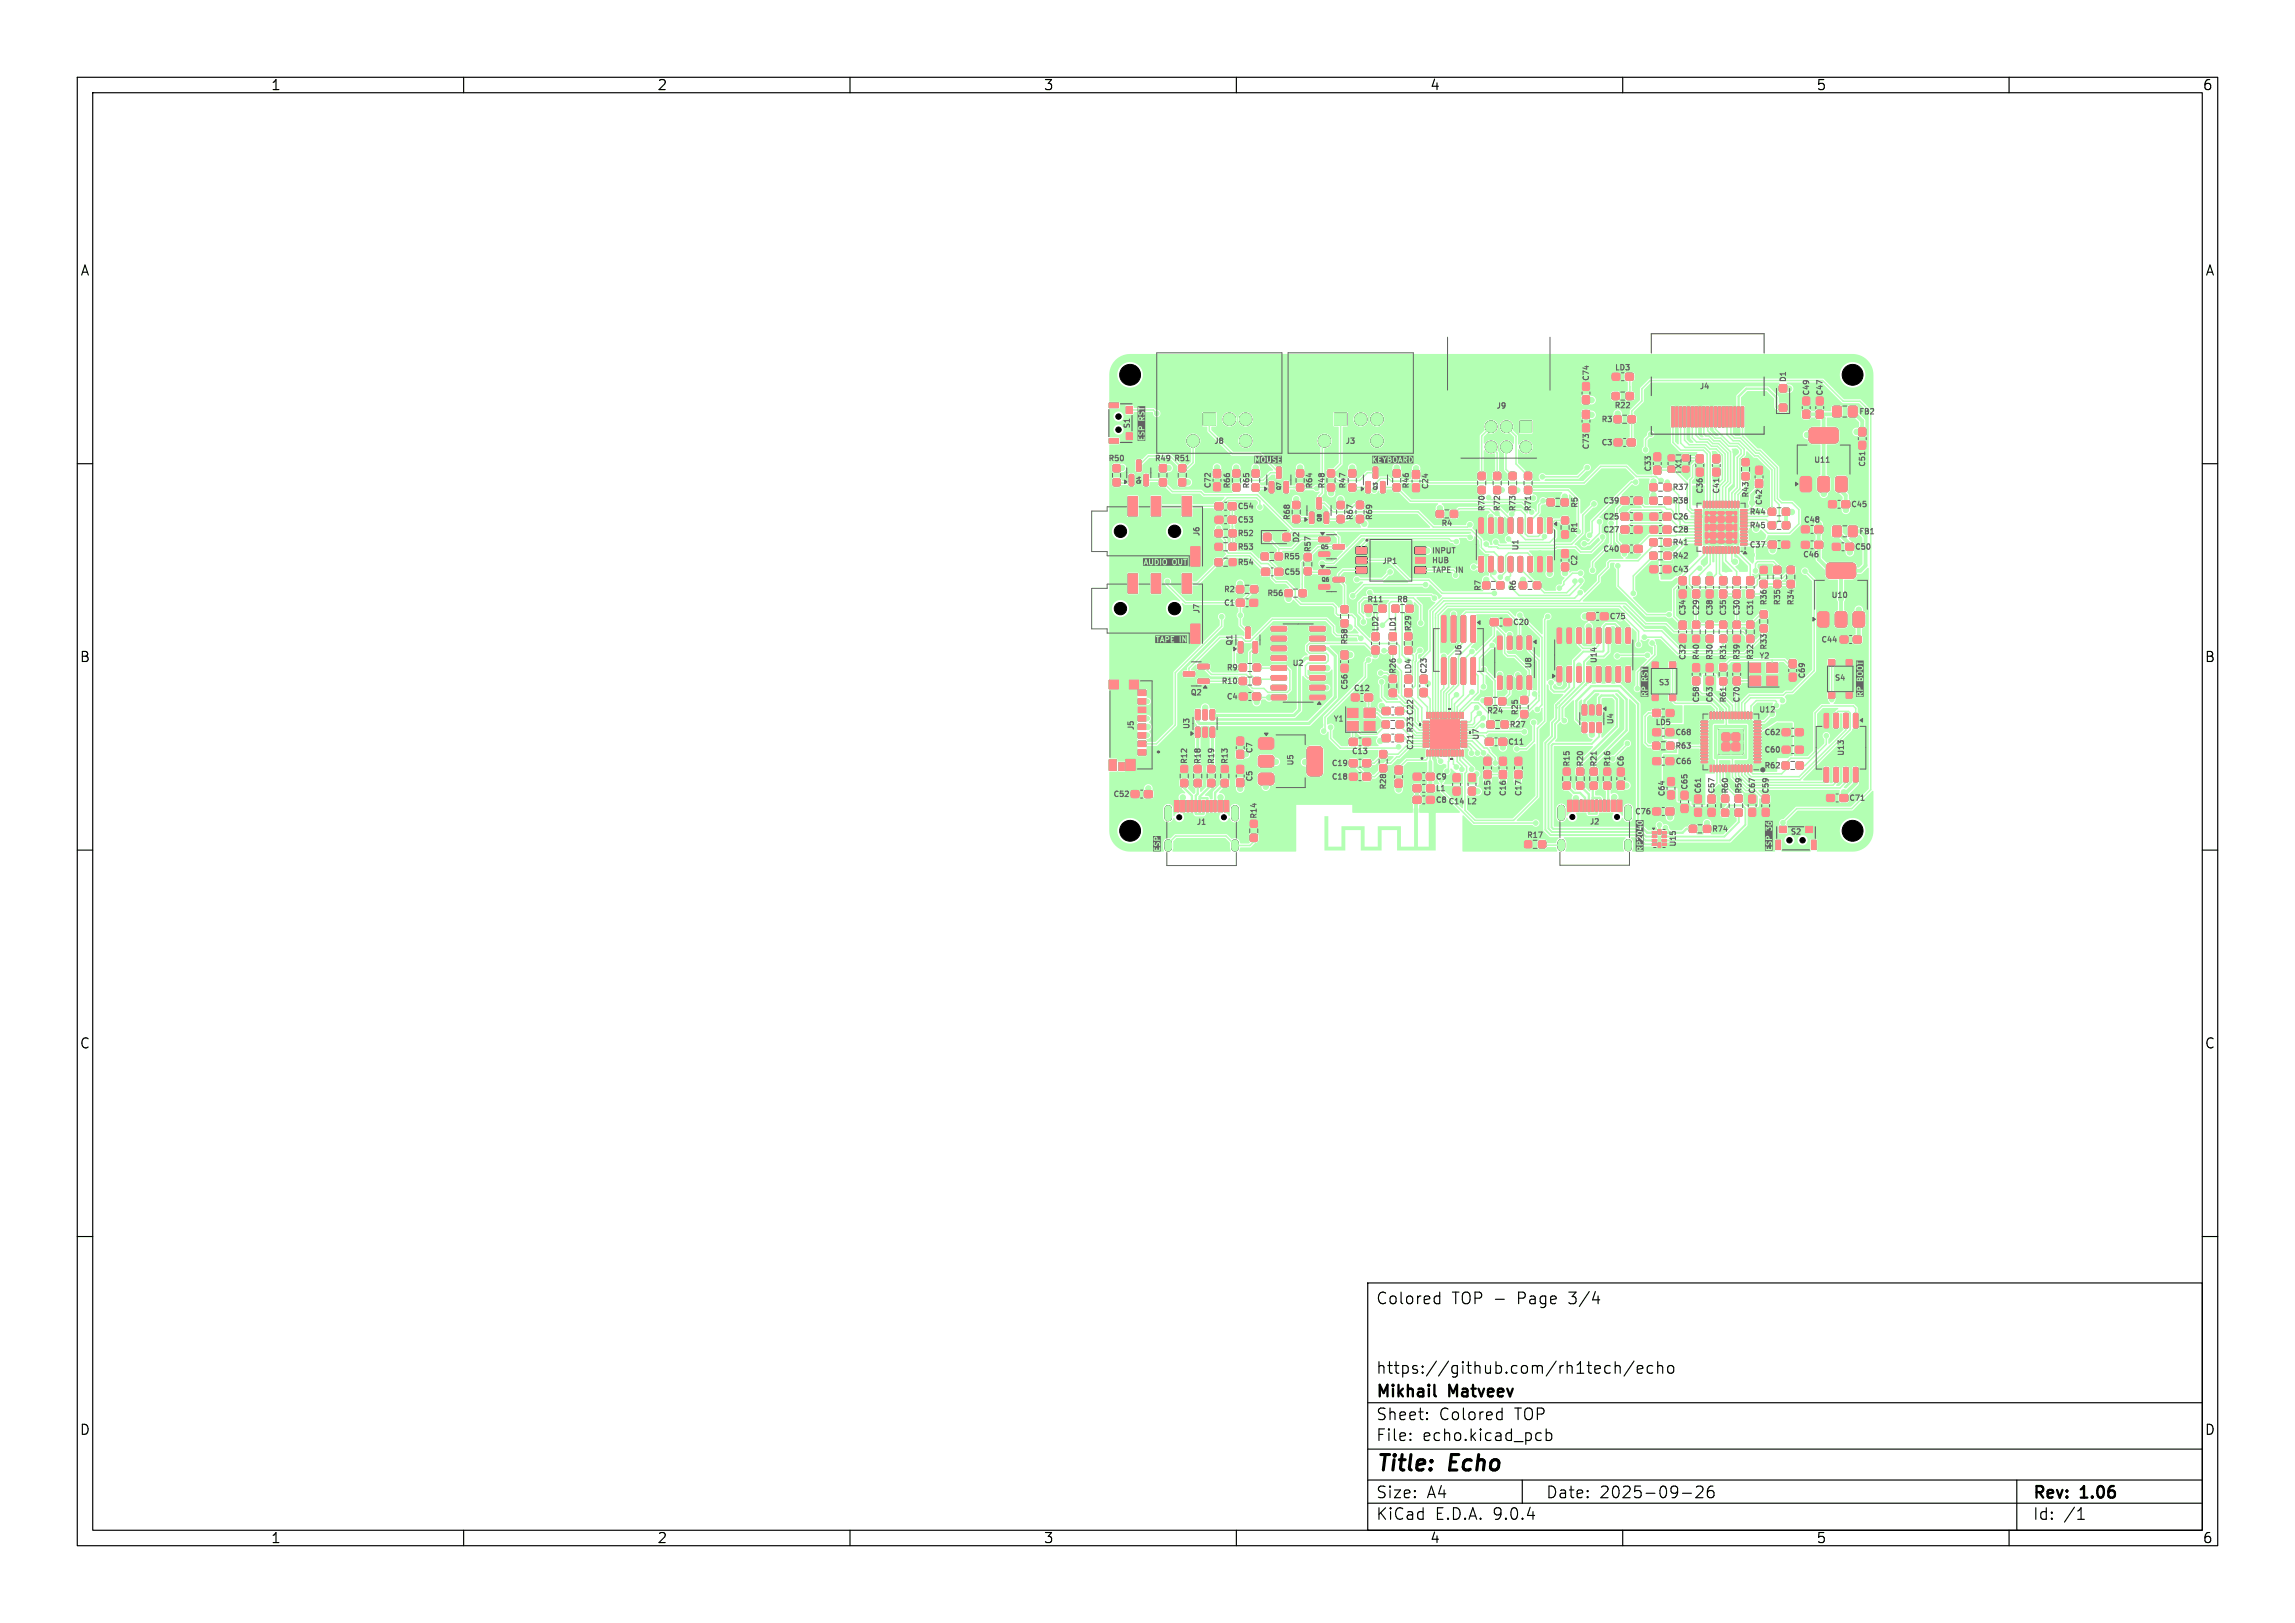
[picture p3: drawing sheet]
<svg xmlns="http://www.w3.org/2000/svg" width="297mm" height="210mm" viewBox="0 0 297 210" stroke-linecap="round" stroke-linejoin="round" font-family="sans-serif">
<defs><g id="words">
<g font-size="2.8">
<text x="178" y="190.9">Title:</text>
<text x="187.7" y="190.9">Echo</text>
</g>
<g font-size="2.1">
<text x="178" y="169">Colored</text>
<text x="187.9" y="169">TOP -</text>
<text x="196.5" y="169">Page</text>
<text x="203.3" y="169">3/4</text>
<text x="178" y="178">https://github.com/rh1tech/echo</text>
<text x="178" y="184">Sheet:</text>
<text x="178" y="181.2">Mikhail</text>
<text x="186.2" y="184">Colored</text>
<text x="187.6" y="181.2">Matveev</text>
<text x="196.1" y="184">TOP</text>
<text x="178" y="186.7">File:</text>
<text x="184.1" y="186.7">echo.kicad_pcb</text>
<text x="178" y="196.9">KiCad</text>
<text x="178" y="194.1">Size:</text>
<text x="184.7" y="194.1">A4</text>
<text x="185.7" y="196.9">E.D.A.</text>
<text x="193.3" y="196.9">9.0.4</text>
<text x="200" y="194.1">Date:</text>
<text x="207" y="194.1">2025-09-26</text>
<text x="263" y="194.3">Rev:</text>
<text x="263" y="196.9">Id:</text>
<text x="267.1" y="196.9">/1</text>
<text x="269.4" y="194.3">1.06</text>
</g>
<g font-size="1.8">
<text x="35" y="11.9">1</text>
<text x="85" y="11.9">2</text>
<text x="135" y="11.9">3</text>
<text x="185" y="11.9">4</text>
<text x="235" y="11.9">5</text>
<text x="285" y="11.9">6</text>
<text x="10.3" y="35.9">A</text>
<text x="285.4" y="35.9">A</text>
<text x="10.3" y="85.9">B</text>
<text x="285.3" y="85.9">B</text>
<text x="10.3" y="135.9">C</text>
<text x="285.3" y="135.9">C</text>
<text x="10.3" y="185.9">D</text>
<text x="285.3" y="185.9">D</text>
<text x="35" y="199.9">1</text>
<text x="85" y="199.9">2</text>
<text x="135" y="199.9">3</text>
<text x="185" y="199.9">4</text>
<text x="235" y="199.9">5</text>
<text x="285" y="199.9">6</text>
</g>
<g font-size="1" fill="#626262">
<text x="193.6" y="53.1">J9</text>
<text x="205.8" y="49.4" transform="rotate(-90 205.8 49.4)">C74</text>
<text x="208.8" y="53">R22</text>
<text x="208.9" y="48.1">LD3</text>
<text x="219.9" y="50.5">J4</text>
<text x="231.3" y="49.5" transform="rotate(-90 231.3 49.5)">D1</text>
<text x="234.3" y="51.3" transform="rotate(-90 234.3 51.3)">C49</text>
<text x="236.1" y="51.3" transform="rotate(-90 236.1 51.3)">C47</text>
<text x="240.6" y="53.8">FB2</text>
<text x="143.3" y="59.9">R50</text>
<text x="146.4" y="55.6" transform="rotate(-90 146.4 55.6)">S1</text>
<text x="149.3" y="59.9">R49</text>
<text x="151.8" y="59.9">R51</text>
<text x="157" y="57.6">J8</text>
<text x="174" y="57.6">J3</text>
<text x="205.8" y="58.3" transform="rotate(-90 205.8 58.3)">C73</text>
<text x="207.1" y="54.8">R3</text>
<text x="207.1" y="57.8">C3</text>
<text x="156.9" y="63.3" transform="rotate(-90 156.9 63.3)">C72</text>
<text x="159.4" y="63.3" transform="rotate(-90 159.4 63.3)">R66</text>
<text x="161.9" y="63.3" transform="rotate(-90 161.9 63.3)">R65</text>
<text x="170" y="63.3" transform="rotate(-90 170 63.3)">R64</text>
<text x="171.6" y="63.3" transform="rotate(-90 171.6 63.3)">R48</text>
<text x="174.3" y="63.3" transform="rotate(-90 174.3 63.3)">R47</text>
<text x="182.5" y="63.3" transform="rotate(-90 182.5 63.3)">R46</text>
<text x="185" y="63.4" transform="rotate(-90 185 63.4)">C24</text>
<text x="204.3" y="65.8" transform="rotate(-90 204.3 65.8)">R5</text>
<text x="207.3" y="65.3">C39</text>
<text x="213.8" y="61.1" transform="rotate(-90 213.8 61.1)">C33</text>
<text x="216.4" y="63.6">R37</text>
<text x="216.4" y="65.3">R38</text>
<text x="217.7" y="60.7" transform="rotate(-90 217.7 60.7)">X1</text>
<text x="220.5" y="64" transform="rotate(-90 220.5 64)">C36</text>
<text x="222.7" y="64" transform="rotate(-90 222.7 64)">C41</text>
<text x="226.5" y="64.5" transform="rotate(-90 226.5 64.5)">R43</text>
<text x="228.2" y="65.5" transform="rotate(-90 228.2 65.5)">C42</text>
<text x="234.7" y="60.1">U11</text>
<text x="239.5" y="65.8">C45</text>
<text x="241.6" y="60.6" transform="rotate(-90 241.6 60.6)">C51</text>
<text x="155.4" y="69.5" transform="rotate(-90 155.4 69.5)">J6</text>
<text x="160.1" y="66.1">C54</text>
<text x="160.1" y="69.6">R52</text>
<text x="160.1" y="71.3">R53</text>
<text x="160.1" y="67.8">C53</text>
<text x="167.1" y="67.4" transform="rotate(-90 167.1 67.4)">R68</text>
<text x="168.3" y="70.3" transform="rotate(-90 168.3 70.3)">D2</text>
<text x="169.8" y="71.5" transform="rotate(-90 169.8 71.5)">R57</text>
<text x="175.3" y="67.4" transform="rotate(-90 175.3 67.4)">R67</text>
<text x="177.8" y="67.4" transform="rotate(-90 177.8 67.4)">R69</text>
<text x="185.2" y="71.8">INPUT</text>
<text x="186.4" y="68.3">R4</text>
<text x="192.3" y="66.3" transform="rotate(-90 192.3 66.3)">R70</text>
<text x="194.3" y="66.3" transform="rotate(-90 194.3 66.3)">R72</text>
<text x="196.3" y="66.3" transform="rotate(-90 196.3 66.3)">R73</text>
<text x="196.7" y="71.3" transform="rotate(-90 196.7 71.3)">U1</text>
<text x="198.3" y="66.3" transform="rotate(-90 198.3 66.3)">R71</text>
<text x="204.3" y="69.1" transform="rotate(-90 204.3 69.1)">R1</text>
<text x="207.3" y="69.1">C27</text>
<text x="207.3" y="71.6">C40</text>
<text x="207.3" y="67.4">C25</text>
<text x="216.4" y="70.7">R41</text>
<text x="216.4" y="69.1">C28</text>
<text x="216.4" y="67.4">C26</text>
<text x="226.3" y="68.5">R45</text>
<text x="226.3" y="66.8">R44</text>
<text x="226.3" y="71">C37</text>
<text x="233.3" y="67.8">C48</text>
<text x="240" y="71.3">C50</text>
<text x="240.6" y="69.3">FB1</text>
<text x="158.2" y="76.8">R2</text>
<text x="160.1" y="73.3">R54</text>
<text x="163.8" y="77.3">R56</text>
<text x="166.1" y="72.6">R55</text>
<text x="166.1" y="74.6">C55</text>
<text x="178.8" y="73.2">JP1</text>
<text x="185.2" y="73.1">HUB</text>
<text x="185.2" y="74.3">TAPE IN</text>
<text x="191.8" y="76.6" transform="rotate(-90 191.8 76.6)">R7</text>
<text x="196.4" y="76.6" transform="rotate(-90 196.4 76.6)">R6</text>
<text x="204.3" y="73.3" transform="rotate(-90 204.3 73.3)">C2</text>
<text x="216.4" y="74.2">C43</text>
<text x="216.4" y="72.5">R42</text>
<text x="233.2" y="72.3">C46</text>
<text x="236.9" y="77.6">U10</text>
<text x="155.4" y="79.5" transform="rotate(-90 155.4 79.5)">J7</text>
<text x="158.2" y="78.6">C1</text>
<text x="159.7" y="83.7" transform="rotate(-90 159.7 83.7)">Q1</text>
<text x="174.6" y="83.6" transform="rotate(-90 174.6 83.6)">R58</text>
<text x="176.8" y="78.1">R11</text>
<text x="178.6" y="81.8" transform="rotate(-90 178.6 81.8)">LD2</text>
<text x="180.7" y="78.1">R8</text>
<text x="180.8" y="81.8" transform="rotate(-90 180.8 81.8)">LD1</text>
<text x="182.8" y="81.8" transform="rotate(-90 182.8 81.8)">R29</text>
<text x="195.8" y="81.1">C20</text>
<text x="208.2" y="80.3">C75</text>
<text x="218.3" y="79.8" transform="rotate(-90 218.3 79.8)">C34</text>
<text x="220.1" y="79.8" transform="rotate(-90 220.1 79.8)">C29</text>
<text x="221.8" y="79.8" transform="rotate(-90 221.8 79.8)">C38</text>
<text x="223.6" y="79.8" transform="rotate(-90 223.6 79.8)">C35</text>
<text x="225.3" y="79.8" transform="rotate(-90 225.3 79.8)">C30</text>
<text x="227.1" y="79.8" transform="rotate(-90 227.1 79.8)">C31</text>
<text x="228.8" y="78.5" transform="rotate(-90 228.8 78.5)">R36</text>
<text x="230.6" y="78.5" transform="rotate(-90 230.6 78.5)">R35</text>
<text x="232.3" y="78.5" transform="rotate(-90 232.3 78.5)">R34</text>
<text x="235.6" y="83.3">C44</text>
<text x="157.9" y="88.7">R10</text>
<text x="158.6" y="86.9">R9</text>
<text x="167.2" y="86.4">U2</text>
<text x="174.6" y="89.4" transform="rotate(-90 174.6 89.4)">C56</text>
<text x="175.1" y="89.6">C12</text>
<text x="180.8" y="87.3" transform="rotate(-90 180.8 87.3)">R26</text>
<text x="182.8" y="87.3" transform="rotate(-90 182.8 87.3)">LD4</text>
<text x="184.8" y="87.3" transform="rotate(-90 184.8 87.3)">C23</text>
<text x="189.3" y="84.9" transform="rotate(-90 189.3 84.9)">U6</text>
<text x="198.4" y="86.6" transform="rotate(-90 198.4 86.6)">U8</text>
<text x="206.8" y="85.9" transform="rotate(-90 206.8 85.9)">U14</text>
<text x="214.6" y="88.8">S3</text>
<text x="218.3" y="85.6" transform="rotate(-90 218.3 85.6)">C32</text>
<text x="220.1" y="85.6" transform="rotate(-90 220.1 85.6)">R40</text>
<text x="221.8" y="85.6" transform="rotate(-90 221.8 85.6)">R30</text>
<text x="223.6" y="85.6" transform="rotate(-90 223.6 85.6)">R31</text>
<text x="225.3" y="85.6" transform="rotate(-90 225.3 85.6)">R39</text>
<text x="227.1" y="85.6" transform="rotate(-90 227.1 85.6)">R32</text>
<text x="227.6" y="85.4">Y2</text>
<text x="228.8" y="84.2" transform="rotate(-90 228.8 84.2)">R33</text>
<text x="233.8" y="87.9" transform="rotate(-90 233.8 87.9)">C69</text>
<text x="237.3" y="88.2">S4</text>
<text x="146.9" y="94.6" transform="rotate(-90 146.9 94.6)">J5</text>
<text x="154" y="90.2">Q2</text>
<text x="154.1" y="94.5" transform="rotate(-90 154.1 94.5)">U3</text>
<text x="158.6" y="90.7">C4</text>
<text x="172.5" y="93.5">Y1</text>
<text x="191.6" y="95.8" transform="rotate(-90 191.6 95.8)">U7</text>
<text x="192.3" y="92.5">R24</text>
<text x="195.3" y="94.3">R27</text>
<text x="196.6" y="92.7" transform="rotate(-90 196.6 92.7)">R25</text>
<text x="209" y="93.8" transform="rotate(-90 209 93.8)">U4</text>
<text x="214.1" y="94">LD5</text>
<text x="216.8" y="95.3">C68</text>
<text x="220.1" y="91.1" transform="rotate(-90 220.1 91.1)">C58</text>
<text x="221.8" y="91.1" transform="rotate(-90 221.8 91.1)">C63</text>
<text x="223.6" y="91.1" transform="rotate(-90 223.6 91.1)">R61</text>
<text x="225.3" y="91.1" transform="rotate(-90 225.3 91.1)">C70</text>
<text x="227.6" y="92.4">U12</text>
<text x="228.2" y="95.3">C62</text>
<text x="153.8" y="98.9" transform="rotate(-90 153.8 98.9)">R12</text>
<text x="155.6" y="98.9" transform="rotate(-90 155.6 98.9)">R18</text>
<text x="157.3" y="98.9" transform="rotate(-90 157.3 98.9)">R19</text>
<text x="159.1" y="98.9" transform="rotate(-90 159.1 98.9)">R13</text>
<text x="162.3" y="101.2" transform="rotate(-90 162.3 101.2)">C5</text>
<text x="162.3" y="97.6" transform="rotate(-90 162.3 97.6)">C7</text>
<text x="167.6" y="99.2" transform="rotate(-90 167.6 99.2)">U5</text>
<text x="172.2" y="101.1">C18</text>
<text x="172.2" y="99.3">C19</text>
<text x="174.8" y="97.8">C13</text>
<text x="183.1" y="97.2" transform="rotate(-90 183.1 97.2)">C21 R23 C22</text>
<text x="185.7" y="101.1">C9</text>
<text x="195.1" y="96.6">C11</text>
<text x="203.3" y="99.3" transform="rotate(-90 203.3 99.3)">R15</text>
<text x="205.1" y="99.3" transform="rotate(-90 205.1 99.3)">R20</text>
<text x="206.8" y="99.3" transform="rotate(-90 206.8 99.3)">R21</text>
<text x="208.6" y="99.3" transform="rotate(-90 208.6 99.3)">R16</text>
<text x="210.3" y="99.3" transform="rotate(-90 210.3 99.3)">C6</text>
<text x="216.7" y="99.1">C66</text>
<text x="216.8" y="97.1">R63</text>
<text x="228.2" y="99.6">R62</text>
<text x="228.2" y="97.6">C60</text>
<text x="238.8" y="97.9" transform="rotate(-90 238.8 97.9)">U13</text>
<text x="143.9" y="103.3">C52</text>
<text x="154.8" y="106.9">J1</text>
<text x="162.8" y="106" transform="rotate(-90 162.8 106)">R14</text>
<text x="179.6" y="102.3" transform="rotate(-90 179.6 102.3)">R28</text>
<text x="185.7" y="102.6">L1</text>
<text x="185.7" y="104.1">C8 C14 L2</text>
<text x="193.1" y="103.2" transform="rotate(-90 193.1 103.2)">C15</text>
<text x="195.1" y="103.2" transform="rotate(-90 195.1 103.2)">C16</text>
<text x="197.1" y="103.2" transform="rotate(-90 197.1 103.2)">C17</text>
<text x="205.6" y="106.9">J2</text>
<text x="211.4" y="105.6">C76</text>
<text x="215.6" y="103.2" transform="rotate(-90 215.6 103.2)">C64</text>
<text x="218.6" y="102.3" transform="rotate(-90 218.6 102.3)">C65</text>
<text x="220.3" y="102.8" transform="rotate(-90 220.3 102.8)">C61</text>
<text x="221.5" y="107.8">R74</text>
<text x="222.1" y="102.8" transform="rotate(-90 222.1 102.8)">C57</text>
<text x="223.8" y="102.8" transform="rotate(-90 223.8 102.8)">R60</text>
<text x="225.6" y="102.8" transform="rotate(-90 225.6 102.8)">R59</text>
<text x="227.3" y="102.8" transform="rotate(-90 227.3 102.8)">C67</text>
<text x="229.1" y="102.8" transform="rotate(-90 229.1 102.8)">C59</text>
<text x="239.2" y="103.8">C71</text>
<text x="197.5" y="108.6">R17</text>
<text x="217.1" y="109.7" transform="rotate(-90 217.1 109.7)">U15</text>
<text x="231.6" y="108.2">S2</text>
</g>
<g font-size=".7" fill="#626262">
<text x="147.8" y="62.7" transform="rotate(-90 147.8 62.7)">Q4</text>
<text x="165.9" y="63.5" transform="rotate(-90 165.9 63.5)">Q7</text>
<text x="178.4" y="63.5" transform="rotate(-90 178.4 63.5)">Q3</text>
<text x="170.8" y="71.2">Q5</text>
<text x="171.1" y="67.6" transform="rotate(-90 171.1 67.6)">Q8</text>
<text x="170.9" y="75.4">Q6</text>
</g>
</g></defs>
<g fill="none" stroke="#000" stroke-width=".15">
<path d="M10 10h277v190h-277zM12 12h273v186h-273zM60 10v2M110 10v2M160 10v2M210 10v2M260 10v2M10 60h2M285 60h2M10 110h2M285 110h2M10 160h2"/>
<path d="M177 166h108v32h-108zM185.9 167.7l.4 .1M186.3 167.2v1.5M186.3 168.6l-.4 .1M206.1 168.2h.9M207.7 177.6l.3 .1 .4-.1M208.4 176.8l-.4-.1-.3 .1M209 176.8a.37 .37 0 0 1 .7 .1v.8M209 176.2v1.5M211.5 176.1l-1.3 2M211.9 177.2l.7-.1-.1-.3-.4-.1-.2 .2 .1 .7 .1 .1 .4-.1M213.9 176.8l-.4-.1-.3 .3v.4l.1 .2 .2 .1 .4-.1"/>
<path d="M214.5 176.8a.37 .37 0 0 1 .7 .1v.8M214.5 176.2v1.5M216 176.8a.41 .41 0 0 1 .6 .2v.4a.41 .41 0 0 1-.4 .3 .41 .41 0 0 1-.4-.3v-.4zM285 160h2M60 198v2M110 198v2M160 198v2M177 194.5h108M177 191.5h108M177 187.5h108M177 181.5h108M182.5 186.3h.1l-.1 .1"/>
<path d="M182.5 186.3v.1M182.5 185.5v.1M182.5 185.5h.1l-.1 .1M184.7 183.6v.1M184.7 183.6h-.1l.1 .1M184.7 182.8v.1M184.7 182.8h-.1l.1 .1M194 182.7l.4 .1M194.4 182.2v1.5M194.4 183.6l-.4 .1M197 191.5v3M199 185.4l.5 .1"/>
<path d="M199.5 186.3l-.5 .1M200.1 185.5l.4-.1 .3 .3v.4l-.1 .2-.2 .1-.4-.1M200.1 184.9v1.5M210 198v2M217.7 193.2h1.2M219.5 192.4l.2-.1h.4a.41 .41 0 0 1 .2 .6l-.8 .9h.9M221.7 192.3a.59 .59 0 0 0-.7 .6v.6l.1 .2 .4 .1 .2-.1 .1-.5-.1-.3h-.5l-.2 .3M260 198v2M261 191.5v6.5M268.9 196.6h.8M269 195.5l.3-.4v1.5"/>
</g>
<path d="M185.6 180.5l.2 .2" fill="none" stroke="#000" stroke-width=".3"/>
<g fill="#000" stroke="#000" stroke-width=".13">
<path d="M143.5 56.8h1.2v.6h-1.2zM143.5 52.2h1.2v.6h-1.2zM145.7 56h.9v.9h-.9zM145.7 52.6h.9v.9h-.9zM155.7 53.5h1.6v1.6h-1.6zM172.7 53.5h1.6v1.6h-1.6zM196.7 54.5h1.5v1.5h-1.5zM204.8 51.3l.2-.1 .7 .1v.1v.8l-.2 .1-.7-.1v-.2zM204.8 49.5h.2h.7v.2v.8h-.2h-.7v-.2zM204.8 53.2l.2-.1 .7 .1v.1v.8l-.2 .1-.7-.1v-.2zM204.8 54.9l.2-.1 .7 .1v.2v.7l-.2 .1-.7-.1v-.1zM208.7 48.3h.1h.8v.2v.7h-.2h-.7l-.1-.2z"/>
<path d="M208.7 50.8h.1h.7l.1 .2-.1 .7h-.2h-.6l-.1-.2zM208.9 53.8h.2h.7v.2v.7h-.2h-.7l-.1-.2zM208.9 56.8h.2h.8v.2v.7h-.2h-.8l-.1-.2zM210.4 48.3h.2h.7l.1 .2-.1 .7h-.1h-.8l-.1-.2zM210.5 50.8h.2h.6l.1 .2-.1 .7h-.1h-.7l-.1-.2zM210.7 53.8h.2h.7l.1 .2-.1 .7h-.2h-.7v-.2zM210.6 56.8h.2h.8l.1 .2-.1 .7h-.2h-.8v-.2zM214.1 58.6h.1h.7v.2v.8l-.2 .1-.6-.1-.1-.2zM213.2 46.2h.9l.3 .1v1.6l-.1 .3-.9 .1-.3-.2-.1-1.6zM213.2 51.6l1-.1 .2 .3v2.7v.2l-.2 .1h-.9l-.2-.2-.1-2.7zM215.9 58.9h.8v.7h-.8zM216.3 52.6h.3v2.6h-.3z"/>
<path d="M216.8 52.6h.3v2.6h-.3zM217.3 52.6h.3v2.6h-.3zM217.9 52.6h.2v2.6h-.2zM217.8 58.9h.7v.7h-.7zM218.4 52.6h.3v2.6h-.3zM218.8 52.6h.4v2.6h-.4zM219.3 52.6h.3v2.6h-.3zM219.8 52.6h.3v2.6h-.3zM219.6 58.9l.1-.1 .7 .1v.2v.7l-.2 .1-.6-.1-.1-.1zM220.3 52.6h.3v2.6h-.3zM220.8 52.6h.3v2.6h-.3zM221.4 52.6h.3v2.6h-.3z"/>
<path d="M221.7 58.9l.2-.1 .6 .1 .1 .2-.1 .7-.2 .1-.6-.1-.1-.1zM221.9 52.6h.3v2.6h-.3zM222.3 52.6h.3v2.6h-.3zM222.8 52.6h.3v2.6h-.3zM223.3 52.6h.3v2.6h-.3zM223.8 52.6h.3v2.6h-.3zM224.4 52.6h.2v2.6h-.2zM224.9 52.6h.3v2.6h-.3zM225.3 52.6h.4v2.6h-.4zM225.5 59.4l.2-.1 .6 .1 .1 .2-.1 .6-.2 .1-.6-.1-.1-.1zM227.6 51.7l.2-.2h.8l.2 .1 .1 .2 .1 2.7-.1 .2-.2 .1h-.9l-.2-.2zM227.6 46.3l.3-.1h.8l.2 .1 .1 1.6-.2 .3-.9 .1-.3-.2z"/>
<path d="M230.3 52.3h.2h.7v.2v.7l-.2 .1-.7-.1v-.2zM230.3 49.8h.2h.7v.2v.7l-.2 .1-.7-.1v-.2zM233.3 53.1h.2h.7v.2v.8l-.2 .1-.7-.1v-.2zM233.3 51.4h.2h.7v.2v.8h-.2h-.7v-.2zM234.2 55.5l.4-.1h3l.3 .3-.1 1.4-.2 .2-.2 .1-3-.1-.2-.2-.1-.2v-1.2zM235.1 53.1h.2h.6l.1 .2-.1 .8-.2 .1-.6-.1-.1-.2zM235.1 51.4h.2h.6l.1 .2-.1 .8h-.2h-.6l-.1-.2zM237.2 52.6h.2h.8l.1 .2-.1 1.1-.2 .1-.8-.1-.1-.2zM239.3 52.6h.2h.8v.2v1.1l-.2 .1-.8-.1-.1-.2zM240.6 55.4h.2h.6l.1 .2-.1 .8h-.2h-.6l-.1-.2zM240.6 57.1h.2h.6l.1 .2-.1 .8-.2 .1-.6-.1-.1-.2zM144.1 60.2l.2-.1 .6 .1 .1 .1-.1 .7-.2 .1-.6-.1-.1-.2z"/>
<path d="M144.1 62l.2-.1 .6 .1 .1 .2-.1 .6-.2 .1-.6-.1-.1-.1zM146 64.3h1.2v2.5h-1.2zM146 74.3h1.2v2.5h-1.2zM146.2 61.4h.4l.1 .1v1.2l-.1 .2h-.3l-.2-.1zM147.1 59.6l.4-.1 .2 .1v1.2l-.1 .2h-.4l-.1-.1zM148.1 61.4h.4l.1 .1v1.2l-.1 .2h-.3l-.2-.1zM149 64.3h1.2v2.5h-1.2zM149 74.3h1.2v2.5h-1.2zM150.1 60.2l.2-.1 .6 .1 .1 .1-.1 .7-.2 .1-.6-.1-.1-.2zM150.1 62l.2-.1 .6 .1 .1 .2-.1 .6-.2 .1-.6-.1-.1-.1zM152.6 62l.2-.1 .6 .1 .1 .2-.1 .6-.2 .1-.6-.1-.1-.1zM152.6 60.2l.2-.1 .6 .1 .1 .1-.1 .7-.2 .1-.6-.1-.1-.2z"/>
<path d="M153 64.3h1.2v2.5h-1.2zM153 74.3h1.2v2.5h-1.2zM154.1 70.8h1.2v2.5h-1.2zM157.3 65.1l.1-.1 .8 .1 .1 .2-.1 .6-.2 .1-.7-.1-.1-.2zM157.3 68.6l.1-.1 .7 .1 .1 .2-.1 .6-.2 .1-.6-.1-.1-.2zM157.3 70.3h.1h.7l.1 .2-.1 .7h-.2h-.6l-.1-.2zM157.3 66.8h.1h.8l.1 .2-.1 .7h-.2h-.7l-.1-.2zM157.3 72.3h.1h.7l.1 .2-.1 .7h-.2h-.6l-.1-.2zM157.1 60.8l.2-.1 .6 .1 .1 .2-.1 .7-.2 .1-.6-.1-.1-.1zM157.1 62.5h.2h.6l.1 .2-.1 .8h-.2h-.6l-.1-.2zM159 65.1l.2-.1 .7 .1 .1 .2-.1 .6-.1 .1-.8-.1-.1-.2zM159 66.8h.2h.7l.1 .2-.1 .7h-.1h-.8l-.1-.2z"/>
<path d="M159.1 68.6l.2-.1 .6 .1 .1 .2-.1 .6-.1 .1-.7-.1-.1-.2zM159.1 70.3h.2h.6l.1 .2-.1 .7h-.1h-.7l-.1-.2zM159.1 72.3h.2h.6l.1 .2-.1 .7h-.1h-.7l-.1-.2zM160.1 77.6l.1-.1 .8 .1 .1 .2-.1 .6-.2 .1-.7-.1-.1-.2zM159.6 60.8h.2h.6l.1 .2-.1 .7h-.2h-.6l-.1-.2zM159.6 62.7l.2-.1 .6 .1 .1 .1-.1 .7-.2 .1-.6-.1-.1-.2zM160.1 75.8h.1h.7l.1 .2-.1 .7h-.2h-.6l-.1-.2zM161.8 77.6l.2-.1 .7 .1 .1 .2-.1 .6-.2 .1-.7-.1-.1-.2zM162.1 60.8h.2h.6l.1 .2-.1 .7h-.2h-.6l-.1-.2zM162.1 62.7l.2-.1 .6 .1 .1 .1-.1 .7-.2 .1-.6-.1-.1-.2zM161.9 75.8h.1h.7l.1 .2-.1 .7h-.2h-.6l-.1-.2zM163.3 71.6l.1-.1 .7 .1 .1 .2-.1 .6-.2 .1-.6-.1-.1-.2z"/>
<path d="M163.3 73.6l.2-.1 .7 .1 .1 .2-.1 .6-.1 .1-.8-.1-.1-.2zM163.6 69.1l.1-.1 .7 .1 .1 .2-.1 .6-.1 .1-.7-.1-.1-.1zM164.3 62.3h.4l.1 .1v1.2v.2h-.4l-.1-.1zM165 73.6l.2-.1 .8 .1v.2v.6l-.2 .1-.8-.1v-.2zM165.1 71.6l.1-.1 .7 .1 .1 .2-.1 .6-.2 .1-.6-.1-.1-.2zM165.2 60.5l.4-.1 .2 .1v1.3l-.1 .1h-.4l-.1-.1zM166.1 69.1l.2-.1 .6 .1 .1 .2-.1 .6-.1 .1-.7-.1-.1-.1zM166.3 76.3h.2h.7v.2v.7h-.2h-.7v-.2zM166.2 62.3h.4l.1 .1 .1 1.2-.1 .2h-.4l-.1-.1zM167.3 64.9h.2h.7v.2v.7h-.2h-.7v-.2zM167.3 66.7h.2h.7v.2v.7l-.2 .1-.7-.1v-.2zM168.2 76.3h.1h.7l.1 .2-.1 .7h-.2h-.6l-.1-.2z"/>
<path d="M167.8 60.8h.2h.7v.2v.7h-.2h-.7v-.2zM167.8 62.7l.2-.1 .7 .1v.1v.7l-.2 .1-.7-.1v-.2zM168.8 71.7l.2-.1 .7 .1v.1v.7l-.2 .1-.7-.1v-.2zM168.8 73.5l.2-.1 .7 .1v.2v.6l-.2 .1-.7-.1v-.1zM169.5 66.3h.4l.1 .1 .1 1.2-.1 .1h-.4l-.1-.1zM170.4 64.4h.5l.1 .1v1.2l-.1 .2h-.3l-.2-.1zM170.7 69.5h1.3l.1 .2v.3l-.1 .1h-1.3l-.1-.1zM170.7 71.4h1.3l.1 .2v.3l-.1 .1h-1.3l-.1-.1zM170.7 73.8h1.3l.1 .1v.4l-.1 .1-1.3-.1-.1-.1zM170.7 75.7h1.3l.1 .1v.4l-.1 .1-1.3-.1-.1-.1zM171.4 66.3h.4l.1 .1 .1 1.2-.1 .1h-.4l-.1-.1zM171.8 62.7l.2-.1 .7 .1v.1v.7l-.2 .1-.7-.1v-.2z"/>
<path d="M171.8 60.8h.2h.7v.2v.7h-.2h-.7v-.2zM172.6 70.5h1.3l.1 .1v.4l-.2 .1-1.2-.1-.1-.1zM172.6 74.7h1.3l.1 .2v.3l-.2 .1h-1.2l-.1-.1zM173.1 64.9h.2h.6l.1 .2-.1 .7h-.2h-.6l-.1-.2zM173.1 66.7h.2h.6l.1 .2-.1 .7-.2 .1-.6-.1-.1-.2zM173.6 78.4h.2h.6l.1 .2-.1 .7h-.2h-.6l-.1-.2zM174.6 60.8h.2h.6l.1 .2-.1 .7h-.2h-.6l-.1-.2zM174.6 62.7l.2-.1 .6 .1 .1 .1-.1 .7-.2 .1-.6-.1-.1-.2zM175.5 70.8h1.4v.8l-1.4 .1zM175.5 72h1.4v.9l-1.4 .1zM175.5 73.3h1.4v.9h-1.4zM175.6 66.7h.2h.6l.1 .2-.1 .7-.2 .1-.6-.1-.1-.2z"/>
<path d="M175.6 64.9h.2h.6l.1 .2-.1 .7h-.2h-.6l-.1-.2zM176.7 78.3h.1h.7l.1 .2-.1 .7h-.2h-.6l-.1-.2zM176.8 62.3h.4l.1 .1 .1 1.2-.1 .2h-.4l-.1-.1zM177.7 60.5l.5-.1 .1 .1v1.3l-.1 .1h-.3l-.2-.1zM178.5 78.3h.2h.6l.1 .2-.1 .7h-.1h-.7l-.1-.2zM178.7 62.3h.4l.1 .1v1.2v.2h-.4l-.1-.1zM180.2 78.3h.1h.7l.1 .2-.1 .7h-.2h-.6l-.1-.2zM180.3 60.8h.2h.7v.2v.7h-.2h-.7v-.2zM180.3 62.7l.2-.1 .7 .1v.1v.7l-.2 .1-.7-.1v-.2zM182 78.3h.2h.6l.1 .2-.1 .7h-.1h-.7l-.1-.2zM183.1 73.3h1.4v.9h-1.4zM183.1 72h1.4v.9l-1.4 .1z"/>
<path d="M183.1 70.8h1.4v.8l-1.4 .1zM182.8 60.9h.2h.7v.2v.8h-.2h-.7v-.2zM182.8 62.6h.2h.7v.2v.8l-.2 .1-.7-.1v-.2zM185.9 66.1l.2-.1 .7 .1v.2v.6l-.2 .1-.7-.1-.1-.2zM186.6 79.7h.4l.1 .1v3.2l-.1 .1h-.4l-.1-.1zM187.9 79.7h.4l.1 .1v3.2l-.1 .1h-.4l-.1-.1zM187.7 66.1l.2-.1 .7 .1 .1 .2-.1 .6-.2 .1-.7-.1v-.2zM189.1 79.7h.4l.2 .1v3.2l-.2 .1h-.3l-.1-.1zM190.4 79.7h.4l.1 .1v3.2l-.1 .1h-.4l-.1-.1zM191.3 63l.2-.1 .7 .1v.2v.6l-.2 .1-.7-.1v-.1zM191.3 61.2l.2-.1 .7 .1v.1v.7l-.2 .1-.7-.1v-.2zM191.4 67h.4l.2 .1v1.8l-.1 .1h-.4l-.1-.1z"/>
<path d="M191.4 72h.4l.2 .1v1.8l-.1 .1h-.4l-.1-.1zM191.9 75.3h.2h.7v.2v.7h-.2h-.7v-.2zM192.7 67h.4l.1 .1v1.8l-.1 .1h-.3l-.1-.1zM192.7 72h.4l.1 .1v1.8l-.1 .1h-.3l-.1-.1zM193.3 63l.2-.1 .7 .1v.2v.6l-.2 .1-.7-.1v-.1zM193.3 61.2l.2-.1 .7 .1v.1v.7l-.2 .1-.7-.1v-.2zM194 67h.4l.1 .1v1.8l-.1 .1h-.3l-.2-.1zM194 72h.4l.1 .1v1.8l-.1 .1h-.3l-.2-.1zM193.7 75.3h.2h.7v.2v.7h-.2h-.7v-.2zM195.3 63l.2-.1 .7 .1v.2v.6l-.2 .1-.7-.1v-.1zM195.3 61.2l.2-.1 .7 .1v.1v.7l-.2 .1-.7-.1v-.2zM195.2 67h.4l.2 .1v1.8l-.1 .1h-.4l-.1-.1z"/>
<path d="M195.2 72h.4l.2 .1v1.8l-.1 .1h-.4l-.1-.1zM196.5 67h.4l.1 .1 .1 1.8-.1 .1h-.4l-.1-.1zM196.5 72h.4l.1 .1 .1 1.8-.1 .1h-.4l-.1-.1zM197.3 63l.2-.1 .7 .1v.2v.6l-.2 .1-.7-.1v-.1zM197.3 61.2l.2-.1 .7 .1v.1v.7l-.2 .1-.7-.1v-.2zM196.7 75.3h.1h.7l.1 .2-.1 .7h-.2h-.6l-.1-.2zM197.8 67h.4l.1 .1v1.8l-.1 .1h-.3l-.2-.1zM197.8 72h.4l.1 .1v1.8l-.1 .1h-.3l-.2-.1zM198.5 75.3h.2h.6l.1 .2-.1 .7h-.1h-.7l-.1-.2zM199 67h.4l.2 .1v1.8l-.1 .1h-.4l-.1-.1zM199 72h.4l.2 .1v1.8l-.1 .1h-.4l-.1-.1zM200.3 64.6l.1-.1 .7 .1 .1 .2-.1 .6-.2 .1-.6-.1-.1-.2z"/>
<path d="M200.3 67h.4l.1 .1 .1 1.8-.1 .1h-.4l-.1-.1zM200.3 72h.4l.1 .1 .1 1.8-.1 .1h-.4l-.1-.1zM202.1 64.6l.1-.1 .7 .1 .1 .2-.1 .6-.2 .1-.6-.1-.1-.2zM202.1 68.7h.2h.6l.1 .2-.1 .7-.1 .1-.7-.1v-.2zM202.1 66.9h.2h.6l.1 .2-.1 .7h-.1h-.7v-.2zM202.1 71.2l.2-.1 .6 .1 .1 .1-.1 .8-.1 .1-.7-.1v-.2zM202.1 72.9l.2-.1 .6 .1 .1 .2-.1 .7-.1 .1-.7-.1v-.1zM205.4 79.3h.2h.8v.2v.7h-.2h-.8l-.1-.2zM207.1 79.3h.2h.8l.1 .2-.1 .7h-.2h-.8v-.2zM209.8 68.1h.2h.7l.1 .2-.1 .6-.1 .1-.8-.1-.1-.1zM209.8 66.4h.2h.7l.1 .2-.1 .7h-.1h-.8l-.1-.2zM209.8 70.6h.2h.7l.1 .2-.1 .6-.1 .1-.8-.1-.1-.1z"/>
<path d="M209.8 64.4l.2-.1 .7 .1 .1 .1-.1 .7-.1 .1-.8-.1-.1-.2zM211.5 68.1h.2h.8v.2v.6l-.2 .1-.8-.1v-.1zM211.5 66.4h.2h.8v.2v.7h-.2h-.8v-.2zM211.5 70.6h.2h.8v.2v.6l-.2 .1-.8-.1v-.1zM211.5 64.4l.2-.1 .8 .1v.1v.7l-.2 .1-.8-.1v-.2zM213.6 69.8l.1-.1 .7 .1 .1 .1-.1 .7h-.2h-.6l-.1-.2zM213.6 71.5l.1-.1 .7 .1 .1 .2-.1 .6-.2 .1-.6-.1-.1-.1zM214.1 60.4l.1-.1 .7 .1v.1v.8l-.2 .1-.6-.1-.1-.2zM213.6 62.6h.1h.7l.1 .2-.1 .6-.2 .1-.6-.1-.1-.1zM213.6 64.4l.1-.1 .7 .1 .1 .1-.1 .7-.2 .1-.6-.1-.1-.2zM213.6 73.3l.1-.1 .8 .1 .1 .1-.1 .7h-.2h-.7l-.1-.2zM213.6 68.1h.1h.8l.1 .2-.1 .6-.2 .1-.7-.1-.1-.1z"/>
<path d="M213.6 66.4h.1h.8l.1 .2-.1 .7h-.2h-.7l-.1-.2zM215.4 69.8l.1-.1 .7 .1 .1 .1-.1 .7h-.2h-.6l-.1-.2zM215.4 71.5l.1-.1 .7 .1 .1 .2-.1 .6-.2 .1-.6-.1-.1-.1zM215.3 73.3l.1-.1 .8 .1 .1 .1-.1 .7h-.2h-.7l-.1-.2zM215.3 68.1h.1h.8l.1 .2-.1 .6-.2 .1-.7-.1-.1-.1zM215.3 66.4h.1h.8l.1 .2-.1 .7h-.2h-.7l-.1-.2zM215.4 62.6h.1h.7l.1 .2-.1 .6-.2 .1-.6-.1-.1-.1zM215.4 64.4l.1-.1 .7 .1 .1 .1-.1 .7-.2 .1-.6-.1-.1-.2zM215.9 60.4h.8v.6h-.8zM217.3 74.7l.2-.1 .7 .1v.1v.8l-.2 .1-.7-.1v-.2zM217.3 76.4l.2-.1 .7 .1v.2v.7l-.2 .1-.7-.1v-.1zM217.8 60.4h.7v.6h-.7z"/>
<path d="M219.1 74.7l.2-.1 .6 .1 .1 .1-.1 .8-.2 .1-.6-.1-.1-.2zM219.1 76.4l.2-.1 .6 .1 .1 .2-.1 .7-.2 .1-.6-.1-.1-.1zM219.4 65.9h.7l.1 .2h-.8zM219.4 66.3h.7l.1 .2h-.8zM219.4 66.7h.7l.1 .2h-.8zM219.4 67.1h.7l.1 .2h-.8zM219.4 67.5h.7l.1 .2h-.8zM219.4 67.9h.7l.1 .2h-.8zM219.4 68.3h.7l.1 .2h-.8zM219.4 68.7h.7l.1 .2h-.8zM219.4 69.1h.7l.1 .2h-.8zM219.4 69.5h.7l.1 .2h-.8z"/>
<path d="M219.4 69.9h.7l.1 .2h-.8zM219.4 70.3h.7l.1 .2h-.8zM219.6 60.6h.1h.7v.2v.8h-.2h-.6l-.1-.2zM220.4 64.9h.2v.8h-.2zM220.4 70.8h.2v.8h-.2zM220.8 64.9h.2v.8h-.2zM220.8 70.8h.2v.8h-.2zM221.2 64.9h.2v.8h-.2zM221.2 70.8h.2v.8h-.2zM220.8 74.7l.2-.1 .7 .1v.1v.8l-.2 .1-.7-.1v-.2zM220.8 76.4l.2-.1 .7 .1v.2v.7l-.2 .1-.7-.1v-.1zM221.6 64.9h.2v.8h-.2z"/>
<path d="M221.6 70.8h.2v.8h-.2zM221.7 60.6h.2h.6l.1 .2-.1 .8h-.2h-.6l-.1-.2zM222 64.9h.2v.8h-.2zM222 70.8h.2v.8h-.2zM222.4 64.9h.2v.8h-.2zM222.4 70.8h.2v.8h-.2zM222.8 64.9h.2v.8h-.2zM222.8 70.8h.2v.8h-.2zM222.6 74.7l.2-.1 .6 .1 .1 .1-.1 .8-.2 .1-.6-.1-.1-.2zM222.6 76.4l.2-.1 .6 .1 .1 .2-.1 .7-.2 .1-.6-.1-.1-.1zM223.2 64.9h.2v.8h-.2zM223.2 70.8h.2v.8h-.2z"/>
<path d="M223.6 64.9h.2v.8h-.2zM223.6 70.8h.2v.8h-.2zM224 64.9h.2v.8h-.2zM224 70.8h.2v.8h-.2zM224.4 64.9h.2v.8h-.2zM224.4 70.8h.2v.8h-.2zM220.6 66.1h4.2v4.2h-4.2zM224.3 74.7l.2-.1 .7 .1v.1v.8l-.2 .1-.7-.1v-.2zM224.3 76.4l.2-.1 .7 .1v.2v.7l-.2 .1-.7-.1v-.1zM224.8 64.9h.2v.8h-.2zM224.8 70.8h.2v.8h-.2zM225.3 70.3h.7l.1 .2h-.8z"/>
<path d="M225.3 69.9h.7l.1 .2h-.8zM225.3 69.5h.7l.1 .2h-.8zM225.3 69.1h.7l.1 .2h-.8zM225.3 68.7h.7l.1 .2h-.8zM225.3 68.3h.7l.1 .2h-.8zM225.3 67.9h.7l.1 .2h-.8zM225.3 67.5h.7l.1 .2h-.8zM225.3 67.1h.7l.1 .2h-.8zM225.3 66.7h.7l.1 .2h-.8zM225.3 66.3h.7l.1 .2h-.8zM225.3 65.9h.7l.1 .2h-.8zM225.5 61.2h.2h.6l.1 .2-.1 .7h-.2h-.6l-.1-.2z"/>
<path d="M226.1 74.7l.2-.1 .6 .1 .1 .1-.1 .8-.2 .1-.6-.1-.1-.2zM226.1 76.4l.2-.1 .6 .1 .1 .2-.1 .7-.2 .1-.6-.1-.1-.1zM227.2 62.1l.2-.1 .7 .1v.2v.7l-.2 .1-.7-.1v-.1zM227.2 60.4l.2-.1 .7 .1v.1v.8l-.2 .1-.7-.1v-.2zM227.8 75.2l.2-.1 .7 .1v.1v.7l-.2 .1-.7-.1v-.2zM227.8 73.3h.2h.7v.2v.7h-.2h-.7v-.2zM227.8 79.1l.2-.1 .7 .1v.2v.6l-.2 .1-.7-.1v-.1zM228.9 67.6l.2-.1 .6 .1 .1 .1-.1 .7-.1 .1-.7-.1-.1-.2zM228.9 65.8h.2h.6l.1 .2-.1 .6-.1 .1-.7-.1-.1-.1zM228.9 70.1l.2-.1 .7 .1 .1 .1-.1 .7-.1 .1-.8-.1-.1-.2zM229.6 73.3h.2h.6l.1 .2-.1 .7h-.2h-.6l-.1-.2zM229.6 75.2l.2-.1 .6 .1 .1 .1-.1 .7-.2 .1-.6-.1-.1-.2z"/>
<path d="M230.6 70.1l.2-.1 .8 .1v.1v.7l-.2 .1-.8-.1v-.2zM230.7 67.6l.2-.1 .7 .1v.1v.7l-.2 .1-.7-.1-.1-.2zM230.7 65.8h.2h.7v.2v.6l-.2 .1-.7-.1-.1-.1zM231.3 73.3h.2h.7v.2v.7h-.2h-.7v-.2zM231.3 75.2l.2-.1 .7 .1v.1v.7l-.2 .1-.7-.1v-.2zM233 61.8l.3-.1h.9l.2 .1v1.5l-.1 .3-1 .1-.3-.2v-.2zM233.2 70.1l.1-.1 .8 .1 .1 .2-.1 .6-.2 .1-.7-.1-.1-.2zM233.2 68.1l.1-.1 .8 .1 .1 .2-.1 .6-.2 .1-.7-.1-.1-.2zM235.3 61.8l.3-.1h.9l.2 .1 .1 1.5-.2 .3-1 .1-.3-.2-.1-.2zM234.9 70.1l.2-.1 .7 .1 .1 .2-.1 .6-.1 .1-.8-.1-.1-.2zM234.9 68.1l.2-.1 .7 .1 .1 .2-.1 .6-.1 .1-.8-.1-.1-.2zM236.5 73l.3-.1h3.1l.2 .3v1.4l-.2 .2-.3 .1-3-.1-.2-.2-.1-.2 .1-1.2z"/>
<path d="M237.2 68.1h.2h.8l.1 .2-.1 1.1-.2 .1-.8-.1-.1-.2zM236.7 64.8h.1h.8l.1 .2-.1 .7h-.2h-.7l-.1-.2zM237.6 61.8l.3-.1h.9l.2 .1v1.5l-.1 .3-1 .1-.3-.2v-.2zM237.2 70.3h.1h.8l.1 .2-.1 .7h-.2h-.7l-.1-.2zM239.3 68.1h.2h.8v.2v1.1l-.2 .1-.8-.1-.1-.2zM238.4 64.8h.2h.7l.1 .2-.1 .7h-.1h-.8l-.1-.2zM238.9 70.3h.2h.7l.1 .2-.1 .7h-.1h-.8l-.1-.2zM143.5 88h1.2v1.2h-1.2zM143.5 98.3h.9v1.4h-.9zM144.8 98.7h.7v1h-.7zM145.7 98.3h1.2v1.4h-1.2zM146.1 88h1.2v1.2h-1.2z"/>
<path d="M147.3 97h1v.7h-1zM147.3 95.9h1v.7h-1zM147.3 94.8h1v.7h-1zM147.3 93.7h1v.7h-1zM147.3 92.6h1v.7h-1zM147.3 91.5h1v.7h-1zM147.3 90.4h1v.7h-1zM147.3 89.3h1v.7h-1zM152.8 99.1l.2-.1 .7 .1v.2v.6l-.2 .1-.7-.1v-.1zM154.1 80.8h1.2v2.5h-1.2zM153.2 86.9h1.3l.1 .2v.3l-.1 .1h-1.3l-.1-.1zM154.7 94.1h.4l.2 .1v1.1l-.1 .1h-.4l-.1-.1z"/>
<path d="M154.7 91.9l.4-.1 .2 .1v1.1l-.1 .1h-.4l-.1-.1zM154.6 99.1l.2-.1 .6 .1 .1 .2-.1 .6-.2 .1-.6-.1-.1-.1zM155.7 94.1h.4l.1 .1v1.1v.1h-.4l-.1-.1zM155.7 91.9l.4-.1 .1 .1v1.1v.1h-.4l-.1-.1zM155.1 87.9h1.3l.1 .1v.4l-.2 .1-1.2-.1-.1-.1zM155.1 86h1.3l.1 .1v.4l-.2 .1-1.2-.1-.1-.1zM156.6 94.1h.4l.2 .1v1.1l-.1 .1h-.4l-.1-.1zM156.6 91.9l.4-.1 .2 .1v1.1l-.1 .1h-.4l-.1-.1zM156.3 99.1l.2-.1 .7 .1v.2v.6l-.2 .1-.7-.1v-.1zM158.1 99.1l.2-.1 .6 .1 .1 .2-.1 .6-.2 .1-.6-.1-.1-.1zM160.1 97.1h.2h.6l.1 .2-.1 .8-.2 .1-.6-.1-.1-.2zM160.1 95.4h.2h.6l.1 .2-.1 .8h-.2h-.6l-.1-.2z"/>
<path d="M160.4 87.7h.2h.7v.2v.6l-.2 .1-.7-.1-.1-.1zM160.4 86l.2-.1 .7 .1v.1v.7l-.2 .1-.7-.1-.1-.2zM160.3 83.1l.4-.1 .1 .1 .1 1.2-.1 .2h-.4l-.1-.1zM161.2 81.2l.4-.1 .2 .1v1.3l-.1 .1h-.4l-.1-.1zM160.4 89.7h.2h.8v.2v.6l-.2 .1-.8-.1-.1-.1zM162.2 87.7h.2h.7l.1 .2-.1 .6-.2 .1-.7-.1v-.1zM162.2 86l.2-.1 .7 .1 .1 .1-.1 .7-.2 .1-.7-.1v-.2zM162.2 83.1l.4-.1 .1 .1 .1 1.2-.1 .2h-.4l-.1-.1zM162.9 95.6l.3-.1h1.5l.1 .3v1l-.3 .2-1.5-.1-.2-.3zM162.9 97.9l.3-.1h1.5l.1 .3v1l-.3 .2-1.5-.1-.2-.3zM162.1 89.7h.2h.8l.1 .2-.1 .6-.2 .1-.8-.1v-.1zM164.5 81.1h1.9l.1 .1v.4l-.2 .1-1.7-.1-.1-.1z"/>
<path d="M164.5 82.4l1.9-.1 .1 .2v.3l-.2 .1h-1.7l-.1-.1zM164.5 83.6h1.9l.1 .1v.4l-.2 .1h-1.7l-.1-.2zM164.5 84.9h1.9l.1 .1v.4l-.2 .1h-1.7l-.1-.2zM164.5 86.2l1.9-.1 .1 .2v.3l-.2 .1h-1.7l-.1-.1zM164.5 87.4h1.9l.1 .2v.3l-.2 .1h-1.7l-.1-.1zM164.5 88.7h1.9l.1 .1v.4l-.2 .1h-1.7l-.1-.2zM164.5 90h1.9l.1 .1v.4h-.2h-1.7l-.1-.1zM169.3 96.7l.2-.1h1.1l.3 .1 .2 .2v3v.2l-.2 .2-1.4 .1-.3-.3-.1-3zM169.5 90h1.9l.1 .1v.4h-.1h-1.8l-.1-.1zM169.5 88.7h1.9l.1 .1v.4l-.1 .1h-1.8l-.1-.2zM169.5 87.4h1.9l.1 .2v.3l-.1 .1h-1.8l-.1-.1zM169.5 86.2l1.9-.1 .1 .2v.3l-.1 .1h-1.8l-.1-.1z"/>
<path d="M169.5 84.9h1.9l.1 .1v.4l-.1 .1h-1.8l-.1-.2zM169.5 83.6h1.9l.1 .1v.4l-.1 .1h-1.8l-.1-.2zM169.5 82.4l1.9-.1 .1 .2v.3l-.1 .1h-1.8l-.1-.1zM169.5 81.1h1.9l.1 .1v.4l-.1 .1-1.8-.1-.1-.1zM173.6 80.2h.2h.6l.1 .2-.1 .7-.2 .1-.6-.1-.1-.2zM173.6 84.3l.2-.1 .6 .1 .1 .2-.1 .7-.2 .1-.6-.1-.1-.1zM173.6 86l.2-.1 .6 .1 .1 .2-.1 .7-.2 .1-.6-.1-.1-.1zM174.4 93.4h1.3v1.2h-1.3zM174.4 91.7h1.3v1.2h-1.3zM174.7 95.6l.1-.1 .8 .1 .1 .2-.1 .6-.2 .1-.7-.1-.1-.2zM174.7 98.3h.1h.8l.1 .2-.1 .7h-.2h-.7l-.1-.2zM174.9 89.8h.2h.8v.2v.7h-.2h-.8v-.2z"/>
<path d="M176.4 95.6l.2-.1 .7 .1 .1 .2-.1 .6-.1 .1-.8-.1-.1-.2zM176.5 93.4h1.4v1.2h-1.4zM176.5 91.7h1.4v1.2h-1.4zM176.4 98.3h.2h.7l.1 .2-.1 .7h-.1h-.8l-.1-.2zM176.6 89.8h.2h.8v.2v.7h-.2h-.8v-.2zM177.6 83.7l.2-.1 .6 .1 .1 .1-.1 .8-.2 .1-.6-.1-.1-.2zM177.6 81.9h.2h.6l.1 .2-.1 .7-.2 .1-.6-.1-.1-.1zM178.6 99l.2-.1 .6 .1 .1 .2-.1 .6-.2 .1-.6-.1-.1-.1zM178.6 97.2l.2-.1 .6 .1 .1 .1-.1 .7-.2 .1-.6-.1-.1-.2zM178.9 93.3h.2h.7v.2v.7h-.2h-.7l-.1-.2zM178.9 91.6l.2-.1 .8 .1v.2v.6l-.2 .1-.8-.1-.1-.2zM178.9 95.1l.2-.1 .8 .1v.2v.6l-.2 .1-.8-.1-.1-.2z"/>
<path d="M179.8 89.2h.2h.7v.2v.7l-.2 .1-.7-.1v-.2zM179.8 87.4h.2h.7v.2v.7h-.2h-.7v-.2zM179.8 83.7l.2-.1 .7 .1v.1v.8l-.2 .1-.7-.1v-.2zM179.8 81.9h.2h.7v.2v.7l-.2 .1-.7-.1v-.1zM180.6 99.2l.2-.1 .6 .1 .1 .1-.1 .8-.2 .1-.6-.1-.1-.2zM180.7 93.3h.2h.7l.1 .2-.1 .7h-.2h-.7v-.2zM180.6 91.6l.2-.1 .8 .1 .1 .2-.1 .6-.2 .1-.8-.1v-.2zM180.6 95.1l.2-.1 .8 .1 .1 .2-.1 .6-.2 .1-.8-.1v-.2zM181.8 83.7h.2h.7v.2v.7l-.2 .1-.7-.1v-.2zM181.8 81.9h.2h.7v.2v.7h-.2h-.7v-.2zM181.8 89.2l.2-.1 .7 .1v.1v.8l-.2 .1-.7-.1v-.2zM181.8 87.4h.2h.7v.2v.7l-.2 .1-.7-.1v-.1z"/>
<path d="M183.8 89.1h.2h.7v.2v.8l-.2 .1-.7-.1v-.2zM183.8 87.4h.2h.7v.2v.8h-.2h-.7v-.2zM184.6 97.1h.2v.7h-.2zM184.6 92.2h.2v.7h-.2zM184.2 93.3h.7v.2h-.7zM184.2 93.7h.7v.2h-.7zM184.2 94h.7v.2h-.7zM184.2 94.4h.7v.2h-.7zM184.2 94.7h.7v.2h-.7zM184.2 95.1h.7v.2h-.7zM184.2 95.4h.7v.2h-.7zM184.2 95.8h.7v.2h-.7z"/>
<path d="M184.2 96.1h.7v.2h-.7zM184.2 96.5h.7v.2h-.7zM185 97.1h.2v.7h-.2zM185 92.2h.2v.7h-.2zM185.3 97.1h.2v.7h-.2zM185.3 92.2h.2v.7h-.2zM185.7 97.1h.2v.7h-.2zM185.7 92.2h.2v.7h-.2zM186 97.1h.2v.7h-.2zM186 92.2h.2v.7h-.2zM186.4 97.1h.2v.7h-.2zM186.4 92.2h.2v.7h-.2z"/>
<path d="M186.7 97.1h.2v.7h-.2zM186.7 92.2h.2v.7h-.2zM186.6 85.1h.4l.1 .2v3.1l-.1 .2-.4-.1-.1-.1zM187.1 97.1h.2v.7h-.2zM187.1 92.2h.2v.7h-.2zM187.4 97.1h.2v.7h-.2zM187.4 92.2h.2v.7h-.2zM187.8 97.1h.2v.7h-.2zM187.8 92.2h.2v.7h-.2zM187.9 85.1h.4l.1 .2v3.1l-.1 .2-.4-.1-.1-.1zM188.1 97.1h.2v.7h-.2zM188.1 92.2h.2v.7h-.2z"/>
<path d="M188.5 97.1h.2v.7h-.2zM188.5 92.2h.2v.7h-.2zM185.1 93.1h3.8v3.8h-3.8zM188.8 97.1h.2v.7h-.2zM188.8 92.2h.2v.7h-.2zM189.2 97.1h.2v.7h-.2zM189.2 92.2h.2v.7h-.2zM189.1 85.1h.4l.2 .2v3.1l-.2 .2-.3-.1-.1-.1zM189.1 96.5h.7v.2h-.7zM189.1 96.1h.7v.2h-.7zM189.1 95.8h.7v.2h-.7zM189.1 95.4h.7v.2h-.7z"/>
<path d="M189.1 95.1h.7v.2h-.7zM189.1 94.7h.7v.2h-.7zM189.1 94.4h.7v.2h-.7zM189.1 94h.7v.2h-.7zM189.1 93.7h.7v.2h-.7zM189.1 93.3h.7v.2h-.7zM190.4 85.1h.4l.1 .2v3.1l-.1 .2-.4-.1-.1-.1zM192.3 95.6l.1-.1 .8 .1 .1 .2-.1 .6-.2 .1-.7-.1-.1-.2zM192.5 93.3h.1h.7l.1 .2-.1 .6-.2 .1-.6-.1-.1-.1zM192.1 98h.2h.6l.1 .2-.1 .8h-.2h-.6l-.1-.2zM192.1 99.8l.2-.1 .6 .1 .1 .1-.1 .8-.2 .1-.6-.1-.1-.2zM192.2 90.3h.1h.7l.1 .2-.1 .7h-.2h-.6l-.1-.2z"/>
<path d="M192.9 80.1l.2-.1 .8 .1v.2v.6l-.2 .1-.8-.1-.1-.2zM194 95.6l.2-.1 .7 .1 .1 .2-.1 .6-.1 .1-.8-.1-.1-.2zM194.3 93.3h.2h.6l.1 .2-.1 .6-.1 .1-.7-.1-.1-.1zM193.8 82.3h.4l.2 .1v1.5l-.1 .1-.4 .1-.1-.1zM193.8 87.5h.4h.2v1.6l-.1 .1h-.4l-.1-.1zM194.1 98h.2h.6l.1 .2-.1 .8h-.2h-.6l-.1-.2zM194.1 99.8l.2-.1 .6 .1 .1 .1-.1 .8-.2 .1-.6-.1-.1-.2zM194 90.3h.2h.6l.1 .2-.1 .7h-.1h-.7l-.1-.2zM195.1 82.3h.4l.2 .1v1.5l-.1 .1-.4 .1-.1-.1zM195.1 87.5h.4h.2v1.6l-.1 .1h-.4l-.1-.1zM194.6 80.1l.2-.1 .8 .1 .1 .2-.1 .6-.2 .1-.8-.1v-.2zM196.1 98h.2h.6l.1 .2-.1 .8h-.2h-.6l-.1-.2z"/>
<path d="M196.1 99.8l.2-.1 .6 .1 .1 .1-.1 .8-.2 .1-.6-.1-.1-.2zM196.4 82.3h.4l.1 .1v1.5l-.1 .1-.3 .1-.2-.1zM196.4 87.5h.4h.1v1.6l-.1 .1h-.3l-.2-.1zM196.8 92l.2-.1 .7 .1v.2v.6l-.2 .1-.7-.1v-.1zM196.8 90.2l.2-.1 .7 .1v.1v.7l-.2 .1-.7-.1v-.2zM197.6 82.3h.5l.1 .1v1.5l-.1 .1-.3 .1-.2-.1zM197.6 87.5h.5h.1v1.6l-.1 .1h-.3l-.2-.1zM201.5 86.3h.5h.1v1.8l-.1 .1-.3 .1-.2-.1zM201.5 81.3h.5h.1v1.8l-.1 .1-.3 .1-.2-.1zM202.8 86.3h.4h.2v1.8l-.1 .1-.4 .1-.1-.1zM202.8 81.3h.4h.2v1.8l-.1 .1-.4 .1-.1-.1zM202.3 99.4h.2h.7v.2v.7h-.2h-.7v-.2z"/>
<path d="M204.1 86.3h.4h.1v1.8v.1l-.4 .1-.1-.1zM204.1 81.3h.4h.1v1.8v.1l-.4 .1-.1-.1zM204.1 99.4h.2h.6l.1 .2-.1 .7h-.2h-.6l-.1-.2zM204.8 91.2h.4l.1 .1v1.1v.1h-.4l-.1-.1zM204.8 93.5h.4l.1 .1v1.1v.1h-.4l-.1-.1zM205.4 86.3h.4h.1v1.8l-.1 .1-.3 .1-.2-.1zM205.4 81.3h.4h.1v1.8l-.1 .1-.3 .1-.2-.1zM205.7 91.2h.4l.2 .1v1.1l-.1 .1h-.4l-.1-.1zM205.7 93.5h.4l.2 .1v1.1l-.1 .1h-.4l-.1-.1zM205.8 99.4h.2h.7v.2v.7h-.2h-.7v-.2zM206.6 86.3h.4h.2v1.8l-.1 .1-.4 .1-.1-.1zM206.6 81.3h.4h.2v1.8l-.1 .1-.4 .1-.1-.1z"/>
<path d="M206.7 91.2h.4l.1 .1v1.1v.1h-.4l-.1-.1zM206.7 93.5h.4l.1 .1v1.1v.1h-.4l-.1-.1zM207.9 86.3h.4h.1l.1 1.8-.1 .1-.4 .1-.1-.1zM207.9 81.3h.4h.1l.1 1.8-.1 .1-.4 .1-.1-.1zM207.6 99.4h.2h.6l.1 .2-.1 .7h-.2h-.6l-.1-.2zM209.2 86.3h.4h.1v1.8l-.1 .1-.3 .1-.2-.1zM209.2 81.3h.4h.1v1.8l-.1 .1-.3 .1-.2-.1zM210.4 86.3h.4h.2v1.8l-.1 .1-.4 .1-.1-.1zM210.4 81.3h.4h.2v1.8l-.1 .1-.4 .1-.1-.1zM213.9 96.1l.2-.1 .7 .1v.2v.6l-.2 .1-.7-.1-.1-.2zM213.8 85.7h.8v.7h-.8zM213.8 89.9h.8v.7h-.8z"/>
<path d="M213.9 91.8h.2h.7l.1 .2-.1 .7h-.1h-.8l-.1-.2zM213.9 98.1l.2-.1 .8 .1v.2v.6l-.2 .1-.8-.1-.1-.2zM213.9 94.3h.2h.8v.2v.7h-.2h-.8l-.1-.2zM215.7 96.1l.2-.1 .7 .1v.2v.6l-.2 .1-.7-.1v-.2zM215.7 91.8h.1h.8v.2v.7h-.2h-.7l-.1-.2zM215.6 98.1l.2-.1 .8 .1v.2v.6l-.2 .1-.8-.1v-.2zM215.6 94.3h.2h.8v.2v.7h-.2h-.8v-.2zM216.1 85.7h.7v.7h-.7zM216.1 89.9h.7v.7h-.7zM217.3 80.4h.2h.7v.2v.8h-.2h-.7v-.2zM217.3 82.1h.2h.7v.2v.8l-.2 .1-.7-.1v-.2zM219.1 87.6h.2h.6l.1 .2-.1 .8-.2 .1-.6-.1-.1-.2z"/>
<path d="M219.1 85.9h.2h.6l.1 .2-.1 .8h-.2h-.6l-.1-.2zM219.1 80.4h.2h.6l.1 .2-.1 .7h-.2h-.6l-.1-.2zM219.1 82.2h.2h.6l.1 .2-.1 .7-.2 .1-.6-.1-.1-.2zM220.1 93.3h.8l.1 .2h-.8zM220.1 93.7h.8l.1 .2h-.8zM220.1 94.1h.8l.1 .2h-.8zM220.1 94.5h.8l.1 .2h-.8zM220.1 94.9h.8l.1 .2h-.8zM220.1 95.3h.8l.1 .2h-.8zM220.1 95.7h.8l.1 .2h-.8zM220.1 96.1h.8l.1 .2h-.8zM220.1 96.5h.8l.1 .2h-.8z"/>
<path d="M220.1 96.9h.8l.1 .2h-.8zM220.1 97.3h.8l.1 .2h-.8zM220.1 97.7h.8l.1 .2h-.8zM220.1 98.1h.8l.1 .2h-.8zM220.1 98.5h.8l.1 .2h-.8zM220.8 87.6h.2h.7v.2v.8l-.2 .1-.7-.1v-.2zM220.8 85.9h.2h.7v.2v.8h-.2h-.7v-.2zM220.8 82.2h.2h.7v.2v.7l-.2 .1-.7-.1v-.2zM220.8 80.4h.2h.7v.2v.7h-.2h-.7v-.2zM221.3 92.1l.2 .1-.1 .8h-.1zM221.3 99l.2 .1-.1 .8-.1-.1zM221.7 92.1l.2 .1v.8h-.2z"/>
<path d="M221.7 99l.2 .1v.8l-.2-.1zM222.1 92.1l.2 .1-.1 .8h-.1zM222.1 99l.2 .1-.1 .8-.1-.1zM222.5 92.1l.2 .1-.1 .8h-.1zM222.5 99l.2 .1-.1 .8-.1-.1zM222.6 82.2h.2h.6l.1 .2-.1 .7-.2 .1-.6-.1-.1-.2zM222.6 80.4h.2h.6l.1 .2-.1 .7h-.2h-.6l-.1-.2zM222.6 87.7h.2h.6l.1 .2-.1 .7-.2 .1-.6-.1-.1-.2zM222.6 85.9h.2h.6l.1 .2-.1 .7h-.2h-.6l-.1-.2zM222.9 92.1l.2 .1-.1 .8h-.1zM222.9 99l.2 .1-.1 .8-.1-.1zM223.3 92.1l.2 .1-.1 .8h-.1z"/>
<path d="M223.3 99l.2 .1-.1 .8-.1-.1zM223.7 92.1l.2 .1-.1 .8h-.1zM223.7 99l.2 .1-.1 .8-.1-.1zM224.1 92.1l.2 .1-.1 .8h-.1zM224.1 99l.2 .1-.1 .8-.1-.1zM224.3 87.6h.2h.7v.2v.8l-.2 .1-.7-.1v-.2zM224.3 85.9h.2h.7v.2v.8h-.2h-.7v-.2zM224.5 92.1l.2 .1-.1 .8h-.1zM224.5 99l.2 .1-.1 .8-.1-.1zM224.3 80.4h.2h.7v.2v.7h-.2h-.7v-.2zM224.3 82.2h.2h.7v.2v.7l-.2 .1-.7-.1v-.2zM224.9 92.1l.2 .1-.1 .8h-.1z"/>
<path d="M224.9 99l.2 .1-.1 .8-.1-.1zM225.3 92.1l.2 .1-.1 .8h-.1zM225.3 99l.2 .1-.1 .8-.1-.1zM222.4 94.4h3.2v3.2h-3.2zM225.7 92.1l.2 .1-.1 .8h-.1zM225.7 99l.2 .1-.1 .8-.1-.1zM226.1 82.2h.2h.6l.1 .2-.1 .7-.2 .1-.6-.1-.1-.2zM226.1 80.4h.2h.6l.1 .2-.1 .7h-.2h-.6l-.1-.2zM226.1 92.1l.2 .1v.8h-.2zM226.1 99l.2 .1v.8l-.2-.1zM226.5 87.5h1.4v1.2h-1.4zM226.5 85.8h1.4v1.2h-1.4z"/>
<path d="M226.5 92.1l.2 .1-.1 .8h-.1zM226.5 99l.2 .1-.1 .8-.1-.1zM227 98.5h.8l.1 .2h-.8zM227 98.1h.8l.1 .2h-.8zM227 97.7h.8l.1 .2h-.8zM227 97.3h.8l.1 .2h-.8zM227 96.9h.8l.1 .2h-.8zM227 96.5h.8l.1 .2h-.8zM227 96.1h.8l.1 .2h-.8zM227 95.7h.8l.1 .2h-.8zM227 95.3h.8l.1 .2h-.8zM227 94.9h.8l.1 .2h-.8z"/>
<path d="M227 94.5h.8l.1 .2h-.8zM227 94.1h.8l.1 .2h-.8zM227 93.7h.8l.1 .2h-.8zM227 93.3h.8l.1 .2h-.8zM227.8 80.9l.2-.1 .7 .1v.2v.6l-.2 .1-.7-.1v-.1zM228.7 87.5h1.3v1.2h-1.3zM228.7 85.8h1.3v1.2h-1.3zM230.7 98.6h.1h.7l.1 .2-.1 .7h-.2h-.6l-.1-.2zM230.7 96.6l.1-.1 .8 .1 .1 .2-.1 .6-.2 .1-.7-.1-.1-.2zM230.7 94.3h.1h.8l.1 .2-.1 .7h-.2h-.7l-.1-.2zM231.6 85.4h.2h.6l.1 .2-.1 .8h-.2h-.6l-.1-.2zM231.6 87.1h.2h.6l.1 .2-.1 .8-.2 .1-.6-.1-.1-.2z"/>
<path d="M232.4 96.6l.2-.1 .7 .1 .1 .2-.1 .6-.1 .1-.8-.1-.1-.2zM232.4 94.3h.2h.7l.1 .2-.1 .7h-.1h-.8l-.1-.2zM232.5 98.6h.2h.6l.1 .2-.1 .7h-.1h-.7l-.1-.2zM235.3 79.3l.3-.1h.8l.2 .1 .1 1.5-.2 .3-.9 .1-.3-.2-.1-.2zM236.1 92.3h.4l.1 .1v1.7v.1h-.4l-.1-.1zM236.1 99.3h.4l.1 .1v1.7v.1h-.4l-.1-.1zM236.7 89.6h.7v.7h-.7zM236.7 85.4h.7v.7h-.7zM237.4 92.3h.4l.1 .1v1.7l-.1 .1h-.3l-.2-.1zM237.4 99.3h.4l.1 .1v1.7l-.1 .1h-.3l-.2-.1zM237.6 79.3l.3-.1h.8l.2 .1 .1 1.5-.2 .3-.9 .1-.3-.2-.1-.2zM238.9 89.6h.8v.7h-.8z"/>
<path d="M238.9 85.4h.8v.7h-.8zM238.6 92.3h.4l.2 .1v1.7l-.1 .1h-.4l-.1-.1zM238.6 99.3h.4l.2 .1v1.7l-.1 .1h-.4l-.1-.1zM238.2 82.3h.1h.8l.1 .2-.1 .7h-.2h-.7l-.1-.2zM239.9 79.3l.3-.1h.8l.2 .1 .1 1.5-.2 .3-.9 .1-.3-.2-.1-.2zM239.9 92.3h.4l.1 .1 .1 1.7-.1 .1h-.4l-.1-.1zM239.9 99.3h.4l.1 .1 .1 1.7-.1 .1h-.4l-.1-.1zM239.9 82.3h.2h.7l.1 .2-.1 .7h-.1h-.8l-.1-.2zM146.4 102.3h.2h.8v.2v.7h-.2h-.8l-.1-.2zM148.1 102.3h.2h.8v.2v.7h-.2h-.8v-.2zM152 103.6h.6v1.4h-.6zM152.8 103.6h.5v1.4h-.5z"/>
<path d="M152.8 100.9l.2-.1 .7 .1v.2v.6l-.2 .1-.7-.1v-.1zM153.6 103.6h.3v1.4h-.3zM154.1 103.6h.3v1.4h-.3zM154.6 103.6h.3v1.4h-.3zM155.1 103.6h.3v1.4h-.3zM154.6 100.9l.2-.1 .6 .1 .1 .2-.1 .6-.2 .1-.6-.1-.1-.1zM155.6 103.6h.3v1.4h-.3zM156.1 103.6h.3v1.4h-.3zM156.6 103.6h.3v1.4h-.3zM156.3 100.9l.2-.1 .7 .1v.2v.6l-.2 .1-.7-.1v-.1zM157.1 103.6h.3v1.4h-.3zM157.6 103.6h.6v1.4h-.6z"/>
<path d="M158.4 103.6h.6v1.4h-.6zM158.1 100.9l.2-.1 .6 .1 .1 .2-.1 .6-.2 .1-.6-.1-.1-.1zM160.1 100.8l.2-.1 .6 .1 .1 .2-.1 .7-.2 .1-.6-.1-.1-.1zM160.1 99.1l.2-.1 .6 .1 .1 .2-.1 .7-.2 .1-.6-.1-.1-.1zM161.8 108l.2-.1 .7 .1v.2v.6l-.2 .1-.7-.1v-.1zM161.8 106.2l.2-.1 .7 .1v.1v.7l-.2 .1-.7-.1v-.2zM162.9 100.2l.3-.1h1.5l.1 .3v1l-.3 .2-1.5-.1-.2-.3zM174.7 100.1l.1-.1 .8 .1 .1 .2-.1 .6-.2 .1-.7-.1-.1-.2zM176.4 100.1l.2-.1 .7 .1 .1 .2-.1 .6-.1 .1-.8-.1-.1-.2zM180.6 100.9l.2-.1 .6 .1 .1 .2-.1 .7-.2 .1-.6-.1-.1-.1zM182.9 101.6l.2-.1 .7 .1 .1 .2-.1 .6-.1 .1-.8-.1-.1-.2zM182.9 103.1l.2-.1 .8 .1v.2v.6l-.2 .1-.8-.1-.1-.2z"/>
<path d="M182.9 100.1l.2-.1 .8 .1v.2v.6l-.2 .1-.8-.1-.1-.2zM184.6 103.1l.2-.1 .8 .1 .1 .2-.1 .6-.2 .1-.8-.1v-.2zM184.7 101.6l.1-.1 .8 .1 .1 .2-.1 .6-.2 .1-.7-.1-.1-.2zM184.6 100.1l.2-.1 .8 .1 .1 .2-.1 .6-.2 .1-.8-.1v-.2zM188.1 101.9l.2-.1 .6 .1 .1 .2-.1 .7-.2 .1-.6-.1-.1-.1zM188.1 100.2l.2-.1 .6 .1 .1 .1-.1 .8-.2 .1-.6-.1-.1-.2zM190.1 100.2l.2-.1 .6 .1 .1 .1-.1 .8-.2 .1-.6-.1-.1-.2zM190.1 101.9h.2h.6l.1 .2-.1 .7-.2 .1-.6-.1-.1-.1zM197.3 108.8h.2h.7v.2v.7h-.2h-.7v-.2zM199.2 108.8h.1h.7l.1 .2-.1 .7h-.2h-.6l-.1-.2zM202.8 103.5h.6v1.5h-.6zM202.3 101.2h.2h.7v.2v.7l-.2 .1-.7-.1v-.2z"/>
<path d="M203.6 103.5h.6v1.5h-.6zM204.5 103.5h.3v1.5h-.3zM204.1 101.2h.2h.6l.1 .2-.1 .7-.2 .1-.6-.1-.1-.2zM205 103.5h.3v1.5h-.3zM205.5 103.5h.3v1.5h-.3zM206 103.5h.3v1.5h-.3zM206.5 103.5h.3v1.5h-.3zM205.8 101.2h.2h.7v.2v.7l-.2 .1-.7-.1v-.2zM207 103.5h.3v1.5h-.3zM207.5 103.5h.3v1.5h-.3zM208 103.5h.3v1.5h-.3zM207.6 101.2h.2h.6l.1 .2-.1 .7-.2 .1-.6-.1-.1-.2z"/>
<path d="M208.5 103.5h.6v1.5h-.6zM209.3 103.5h.6v1.5h-.6zM209.3 101.1h.2h.7v.2v.8l-.2 .1-.7-.1v-.2zM209.3 99.4h.2h.7v.2v.8h-.2h-.7v-.2zM213.8 107.6h.6v.3h-.6zM213.8 108.1h.6v.3h-.6zM213.8 108.6h.6v.3h-.6zM213.8 109.1h.6v.3h-.6zM213.9 104.6l.2-.1 .8 .1v.2v.6l-.2 .1-.8-.1-.1-.2zM214.6 109h.3v.7h-.3zM214.6 107.3h.3v.7h-.3zM215.1 109.1h.6v.3h-.6z"/>
<path d="M215.1 108.6h.6v.3h-.6zM215.1 108.1h.6v.3h-.6zM215.1 107.6h.6v.3h-.6zM215.6 104.6l.2-.1 .8 .1v.2v.6l-.2 .1-.8-.1v-.2zM215.8 100.7l.2-.1 .7 .1v.1v.8l-.2 .1-.7-.1v-.2zM215.8 102.4l.2-.1 .7 .1v.2v.7l-.2 .1-.7-.1v-.1zM217.6 102.4h.2h.6l.1 .2-.1 .8h-.2h-.6l-.1-.2zM217.6 104.1h.2h.6l.1 .2-.1 .8-.2 .1-.6-.1-.1-.2zM218.7 106.8h.1h.7l.1 .2-.1 .7h-.2h-.6l-.1-.2zM219.3 102.9h.2h.7v.2v.8h-.2h-.7v-.2zM219.3 104.6h.2h.7v.2v.8l-.2 .1-.7-.1v-.2zM220.5 106.8h.2h.6l.1 .2-.1 .7h-.1h-.7l-.1-.2z"/>
<path d="M221.1 102.9h.2h.6l.1 .2-.1 .8h-.2h-.6l-.1-.2zM221.1 104.6h.2h.6l.1 .2-.1 .8-.2 .1-.6-.1-.1-.2zM222.8 104.7h.2h.7v.2v.7l-.2 .1-.7-.1v-.2zM222.8 102.9h.2h.7v.2v.7h-.2h-.7v-.2zM224.6 104.7h.2h.6l.1 .2-.1 .7-.2 .1-.6-.1-.1-.2zM224.6 102.9h.2h.6l.1 .2-.1 .7h-.2h-.6l-.1-.2zM226.3 102.9h.2h.7v.2v.8h-.2h-.7v-.2zM226.3 104.6h.2h.7v.2v.8l-.2 .1-.7-.1v-.2zM228.1 102.9h.2h.6l.1 .2-.1 .8h-.2h-.6l-.1-.2zM228.1 104.6h.2h.6l.1 .2-.1 .8-.2 .1-.6-.1-.1-.2zM229.8 108.7h.6v1.2h-.6zM230.3 106.9h.9v.8h-.9z"/>
<path d="M233.7 106.9h.9v.8h-.9zM234.4 108.7h.6v1.2h-.6zM236.4 102.8h.2h.8v.2v.7h-.2h-.8l-.1-.2zM238.1 102.8h.2h.8l.1 .2-.1 .7h-.2h-.8v-.2z"/>
<circle cx="144.8" cy="53.9" r=".35"/>
<circle cx="144.8" cy="55.6" r=".35"/>
<circle cx="146.2" cy="48.5" r="1.35"/>
<circle cx="154.4" cy="57" r=".8"/>
<circle cx="154.4" cy="54.2" r=".8"/>
<circle cx="159.1" cy="54.2" r=".8"/>
<circle cx="161.2" cy="57" r=".8"/>
<circle cx="161.2" cy="54.2" r=".8"/>
<circle cx="171.4" cy="57" r=".8"/>
<circle cx="171.4" cy="54.2" r=".8"/>
<circle cx="176.1" cy="54.2" r=".8"/>
<circle cx="178.2" cy="57" r=".8"/>
<circle cx="178.2" cy="54.2" r=".8"/>
<circle cx="187.4" cy="58.2" r="1.75"/>
<circle cx="187.4" cy="52.5" r="1.75"/>
<circle cx="190.5" cy="57.8" r=".75"/>
<circle cx="190.5" cy="55.2" r=".75"/>
<circle cx="193" cy="55.2" r=".75"/>
<circle cx="193" cy="57.8" r=".75"/>
<circle cx="195" cy="55.2" r=".75"/>
<circle cx="195" cy="57.8" r=".75"/>
<circle cx="197.5" cy="57.8" r=".75"/>
<circle cx="200.5" cy="52.5" r="1.75"/>
<circle cx="200.5" cy="58.2" r="1.75"/>
<circle cx="239.8" cy="48.5" r="1.35"/>
<circle cx="145" cy="68.7" r=".8"/>
<circle cx="145" cy="78.7" r=".8"/>
<circle cx="152" cy="68.7" r=".8"/>
<circle cx="152" cy="78.7" r=".8"/>
<circle cx="146.2" cy="107.5" r="1.35"/>
<circle cx="152.6" cy="105.8" r=".33"/>
<circle cx="158.4" cy="105.8" r=".33"/>
<circle cx="203.5" cy="105.7" r=".33"/>
<circle cx="209.3" cy="105.7" r=".33"/>
<circle cx="231.6" cy="108.7" r=".35"/>
<circle cx="233.3" cy="108.7" r=".35"/>
<circle cx="239.8" cy="107.5" r="1.35"/>
</g>
<path d="M150.9 50.7v1.5M156.8 50.6h2M164.7 50.7v1.5M167.9 50.7v1.5M173.8 50.6h2M181.7 50.7v1.5" fill="none" stroke="#000" stroke-width="2"/>
<path d="M151.2 104.7v1.1M151.2 109.1v.6M159.8 104.7v1.1M159.8 109.1v.6M202.1 104.6v1.1M202.1 109.1v.6M210.7 104.6v1.1M210.7 109.1v.6" fill="none" stroke="#000" stroke-width="1"/>
<path d="M171.4 105.6h.5v4h1.7v-2.7h3v2.7h1.7v-2.7h3v2.7h1.7v-4.9h.5v4.9h1.4v-4.7h.3a.15 .15 0 0 0 .2 .1 .15 .15 0 0 0 0-.2 .15 .15 0 0 0-.2 .1h-.3v-.2h.9v5.4h-5v-2.7h-2v2.7h-2.7v-2.7h-2v2.7h-2.7z" fill="#b3ffb3"/>
<g fill="#b3ffb3" stroke="#b3ffb3" stroke-width=".13">
<path d="M160.1 100.8l.2-.1 .6 .1 .1 .2-.1 .7-.2 .1-.6-.1-.1-.1z"/>
<path d="M160.1 99.1l.2-.1 .6 .1 .1 .2-.1 .7-.2 .1-.6-.1-.1-.1z"/>
<path d="M227.2 62.1l.2-.1 .7 .1v.2v.7l-.2 .1-.7-.1v-.1z"/>
<path d="M227.2 60.4l.2-.1 .7 .1v.1v.8l-.2 .1-.7-.1v-.2z"/>
<path d="M239.9 82.3h.2h.7l.1 .2-.1 .7h-.1h-.8l-.1-.2z"/>
<path d="M238.2 82.3h.1h.8l.1 .2-.1 .7h-.2h-.7l-.1-.2z"/>
<path d="M180.7 93.3h.2h.7l.1 .2-.1 .7h-.2h-.7v-.2z"/>
<path d="M178.9 93.3h.2h.7v.2v.7h-.2h-.7l-.1-.2z"/>
<path d="M180.6 91.6l.2-.1 .8 .1 .1 .2-.1 .6-.2 .1-.8-.1v-.2z"/>
<path d="M178.9 91.6l.2-.1 .8 .1v.2v.6l-.2 .1-.8-.1-.1-.2z"/>
<path d="M160.3 83.1l.4-.1 .1 .1 .1 1.2-.1 .2h-.4l-.1-.1z"/>
<path d="M162.2 83.1l.4-.1 .1 .1 .1 1.2-.1 .2h-.4l-.1-.1z"/>
<path d="M161.2 81.2l.4-.1 .2 .1v1.3l-.1 .1h-.4l-.1-.1z"/>
<path d="M160.4 87.7h.2h.7v.2v.6l-.2 .1-.7-.1-.1-.1z"/>
<path d="M162.2 87.7h.2h.7l.1 .2-.1 .6-.2 .1-.7-.1v-.1z"/>
<path d="M163.6 69.1l.1-.1 .7 .1 .1 .2-.1 .6-.1 .1-.7-.1-.1-.1z"/>
<path d="M166.1 69.1l.2-.1 .6 .1 .1 .2-.1 .6-.1 .1-.7-.1-.1-.1z"/>
<path d="M195.3 63l.2-.1 .7 .1v.2v.6l-.2 .1-.7-.1v-.1z"/>
<path d="M195.3 61.2l.2-.1 .7 .1v.1v.7l-.2 .1-.7-.1v-.2z"/>
<path d="M193.3 63l.2-.1 .7 .1v.2v.6l-.2 .1-.7-.1v-.1z"/>
<path d="M193.3 61.2l.2-.1 .7 .1v.1v.7l-.2 .1-.7-.1v-.2z"/>
<path d="M173.1 64.9h.2h.6l.1 .2-.1 .7h-.2h-.6l-.1-.2z"/>
<path d="M173.1 66.7h.2h.6l.1 .2-.1 .7-.2 .1-.6-.1-.1-.2z"/>
<path d="M213.6 69.8l.1-.1 .7 .1 .1 .1-.1 .7h-.2h-.6l-.1-.2z"/>
<path d="M215.4 69.8l.1-.1 .7 .1 .1 .1-.1 .7h-.2h-.6l-.1-.2z"/>
<path d="M194.6 80.1l.2-.1 .8 .1 .1 .2-.1 .6-.2 .1-.8-.1v-.2z"/>
<path d="M192.9 80.1l.2-.1 .8 .1v.2v.6l-.2 .1-.8-.1-.1-.2z"/>
<path d="M157.3 65.1l.1-.1 .8 .1 .1 .2-.1 .6-.2 .1-.7-.1-.1-.2z"/>
<path d="M159 65.1l.2-.1 .7 .1 .1 .2-.1 .6-.1 .1-.8-.1-.1-.2z"/>
<path d="M163.3 71.6l.1-.1 .7 .1 .1 .2-.1 .6-.2 .1-.6-.1-.1-.2z"/>
<path d="M165.1 71.6l.1-.1 .7 .1 .1 .2-.1 .6-.2 .1-.6-.1-.1-.2z"/>
<path d="M231.3 73.3h.2h.7v.2v.7h-.2h-.7v-.2z"/>
<path d="M231.3 75.2l.2-.1 .7 .1v.1v.7l-.2 .1-.7-.1v-.2z"/>
<path d="M233.3 53.1h.2h.7v.2v.8l-.2 .1-.7-.1v-.2z"/>
<path d="M233.3 51.4h.2h.7v.2v.8h-.2h-.7v-.2z"/>
<path d="M226.3 102.9h.2h.7v.2v.8h-.2h-.7v-.2z"/>
<path d="M226.3 104.6h.2h.7v.2v.8l-.2 .1-.7-.1v-.2z"/>
<path d="M162.1 60.8h.2h.6l.1 .2-.1 .7h-.2h-.6l-.1-.2z"/>
<path d="M162.1 62.7l.2-.1 .6 .1 .1 .1-.1 .7-.2 .1-.6-.1-.1-.2z"/>
<path d="M220.8 87.6h.2h.7v.2v.8l-.2 .1-.7-.1v-.2z"/>
<path d="M220.8 85.9h.2h.7v.2v.8h-.2h-.7v-.2z"/>
<path d="M224.6 104.7h.2h.6l.1 .2-.1 .7-.2 .1-.6-.1-.1-.2z"/>
<path d="M224.6 102.9h.2h.6l.1 .2-.1 .7h-.2h-.6l-.1-.2z"/>
<path d="M209.8 68.1h.2h.7l.1 .2-.1 .6-.1 .1-.8-.1-.1-.1z"/>
<path d="M211.5 68.1h.2h.8v.2v.6l-.2 .1-.8-.1v-.1z"/>
<path d="M219.1 80.4h.2h.6l.1 .2-.1 .7h-.2h-.6l-.1-.2z"/>
<path d="M219.1 82.2h.2h.6l.1 .2-.1 .7-.2 .1-.6-.1-.1-.2z"/>
<path d="M174.7 100.1l.1-.1 .8 .1 .1 .2-.1 .6-.2 .1-.7-.1-.1-.2z"/>
<path d="M176.4 100.1l.2-.1 .7 .1 .1 .2-.1 .6-.1 .1-.8-.1-.1-.2z"/>
<path d="M238.9 70.3h.2h.7l.1 .2-.1 .7h-.1h-.8l-.1-.2z"/>
<path d="M237.2 70.3h.1h.8l.1 .2-.1 .7h-.2h-.7l-.1-.2z"/>
<path d="M235.3 79.3l.3-.1h.8l.2 .1 .1 1.5-.2 .3-.9 .1-.3-.2-.1-.2z"/>
<path d="M237.6 79.3l.3-.1h.8l.2 .1 .1 1.5-.2 .3-.9 .1-.3-.2-.1-.2z"/>
<path d="M236.5 73l.3-.1h3.1l.2 .3v1.4l-.2 .2-.3 .1-3-.1-.2-.2-.1-.2 .1-1.2z"/>
<path d="M239.9 79.3l.3-.1h.8l.2 .1 .1 1.5-.2 .3-.9 .1-.3-.2-.1-.2z"/>
<path d="M172.7 53.5h1.6v1.6h-1.6z"/>
<path d="M236.7 89.6h.7v.7h-.7z"/>
<path d="M236.7 85.4h.7v.7h-.7z"/>
<path d="M238.9 89.6h.8v.7h-.8z"/>
<path d="M238.9 85.4h.8v.7h-.8z"/>
<path d="M211.5 70.6h.2h.8v.2v.6l-.2 .1-.8-.1v-.1z"/>
<path d="M209.8 70.6h.2h.7l.1 .2-.1 .6-.1 .1-.8-.1-.1-.1z"/>
<path d="M226.1 82.2h.2h.6l.1 .2-.1 .7-.2 .1-.6-.1-.1-.2z"/>
<path d="M226.1 80.4h.2h.6l.1 .2-.1 .7h-.2h-.6l-.1-.2z"/>
<path d="M209.3 101.1h.2h.7v.2v.8l-.2 .1-.7-.1v-.2z"/>
<path d="M209.3 99.4h.2h.7v.2v.8h-.2h-.7v-.2z"/>
<path d="M182.8 60.9h.2h.7v.2v.8h-.2h-.7v-.2z"/>
<path d="M182.8 62.6h.2h.7v.2v.8l-.2 .1-.7-.1v-.2z"/>
<path d="M200.3 64.6l.1-.1 .7 .1 .1 .2-.1 .6-.2 .1-.6-.1-.1-.2z"/>
<path d="M202.1 64.6l.1-.1 .7 .1 .1 .2-.1 .6-.2 .1-.6-.1-.1-.2z"/>
<path d="M149 64.3h1.2v2.5h-1.2z"/>
<path d="M146 64.3h1.2v2.5h-1.2z"/>
<path d="M154.1 70.8h1.2v2.5h-1.2z"/>
<path d="M153 64.3h1.2v2.5h-1.2z"/>
<path d="M155.1 87.9h1.3l.1 .1v.4l-.2 .1-1.2-.1-.1-.1z"/>
<path d="M155.1 86h1.3l.1 .1v.4l-.2 .1-1.2-.1-.1-.1z"/>
<path d="M153.2 86.9h1.3l.1 .2v.3l-.1 .1h-1.3l-.1-.1z"/>
<path d="M213.9 104.6l.2-.1 .8 .1v.2v.6l-.2 .1-.8-.1-.1-.2z"/>
<path d="M215.6 104.6l.2-.1 .8 .1v.2v.6l-.2 .1-.8-.1v-.2z"/>
<path d="M205.8 99.4h.2h.7v.2v.7h-.2h-.7v-.2z"/>
<path d="M205.8 101.2h.2h.7v.2v.7l-.2 .1-.7-.1v-.2z"/>
<path d="M182.9 101.6l.2-.1 .7 .1 .1 .2-.1 .6-.1 .1-.8-.1-.1-.2z"/>
<path d="M184.7 101.6l.1-.1 .8 .1 .1 .2-.1 .6-.2 .1-.7-.1-.1-.2z"/>
<path d="M226.1 74.7l.2-.1 .6 .1 .1 .1-.1 .8-.2 .1-.6-.1-.1-.2z"/>
<path d="M226.1 76.4l.2-.1 .6 .1 .1 .2-.1 .7-.2 .1-.6-.1-.1-.1z"/>
<path d="M198.5 75.3h.2h.6l.1 .2-.1 .7h-.1h-.7l-.1-.2z"/>
<path d="M196.7 75.3h.1h.7l.1 .2-.1 .7h-.2h-.6l-.1-.2z"/>
<path d="M192.3 95.6l.1-.1 .8 .1 .1 .2-.1 .6-.2 .1-.7-.1-.1-.2z"/>
<path d="M194 95.6l.2-.1 .7 .1 .1 .2-.1 .6-.1 .1-.8-.1-.1-.2z"/>
<path d="M205.4 79.3h.2h.8v.2v.7h-.2h-.8l-.1-.2z"/>
<path d="M207.1 79.3h.2h.8l.1 .2-.1 .7h-.2h-.8v-.2z"/>
<path d="M222.6 82.2h.2h.6l.1 .2-.1 .7-.2 .1-.6-.1-.1-.2z"/>
<path d="M222.6 80.4h.2h.6l.1 .2-.1 .7h-.2h-.6l-.1-.2z"/>
<path d="M210.5 50.8h.2h.6l.1 .2-.1 .7h-.1h-.7l-.1-.2z"/>
<path d="M208.7 50.8h.1h.7l.1 .2-.1 .7h-.2h-.6l-.1-.2z"/>
<path d="M215.8 100.7l.2-.1 .7 .1v.1v.8l-.2 .1-.7-.1v-.2z"/>
<path d="M215.8 102.4l.2-.1 .7 .1v.2v.7l-.2 .1-.7-.1v-.1z"/>
<path d="M215.3 73.3l.1-.1 .8 .1 .1 .1-.1 .7h-.2h-.7l-.1-.2z"/>
<path d="M213.6 73.3l.1-.1 .8 .1 .1 .1-.1 .7h-.2h-.7l-.1-.2z"/>
<path d="M234.4 108.7h.6v1.2h-.6z"/>
<path d="M229.8 108.7h.6v1.2h-.6z"/>
<path d="M233.7 106.9h.9v.8h-.9z"/>
<path d="M230.3 106.9h.9v.8h-.9z"/>
<path d="M176.8 62.3h.4l.1 .1 .1 1.2-.1 .2h-.4l-.1-.1z"/>
<path d="M178.7 62.3h.4l.1 .1v1.2v.2h-.4l-.1-.1z"/>
<path d="M177.7 60.5l.5-.1 .1 .1v1.3l-.1 .1h-.3l-.2-.1z"/>
<path d="M230.7 98.6h.1h.7l.1 .2-.1 .7h-.2h-.6l-.1-.2z"/>
<path d="M232.5 98.6h.2h.6l.1 .2-.1 .7h-.1h-.7l-.1-.2z"/>
<path d="M157.3 68.6l.1-.1 .7 .1 .1 .2-.1 .6-.2 .1-.6-.1-.1-.2z"/>
<path d="M159.1 68.6l.2-.1 .6 .1 .1 .2-.1 .6-.1 .1-.7-.1-.1-.2z"/>
<path d="M166.3 76.3h.2h.7v.2v.7h-.2h-.7v-.2z"/>
<path d="M168.2 76.3h.1h.7l.1 .2-.1 .7h-.2h-.6l-.1-.2z"/>
<path d="M213.6 71.5l.1-.1 .7 .1 .1 .2-.1 .6-.2 .1-.6-.1-.1-.1z"/>
<path d="M215.4 71.5l.1-.1 .7 .1 .1 .2-.1 .6-.2 .1-.6-.1-.1-.1z"/>
<path d="M164.3 62.3h.4l.1 .1v1.2v.2h-.4l-.1-.1z"/>
<path d="M166.2 62.3h.4l.1 .1 .1 1.2-.1 .2h-.4l-.1-.1z"/>
<path d="M165.2 60.5l.4-.1 .2 .1v1.3l-.1 .1h-.4l-.1-.1z"/>
<path d="M234.9 70.1l.2-.1 .7 .1 .1 .2-.1 .6-.1 .1-.8-.1-.1-.2z"/>
<path d="M233.2 70.1l.1-.1 .8 .1 .1 .2-.1 .6-.2 .1-.7-.1-.1-.2z"/>
<path d="M202.1 68.7h.2h.6l.1 .2-.1 .7-.1 .1-.7-.1v-.2z"/>
<path d="M202.1 66.9h.2h.6l.1 .2-.1 .7h-.1h-.7v-.2z"/>
<path d="M176.7 78.3h.1h.7l.1 .2-.1 .7h-.2h-.6l-.1-.2z"/>
<path d="M178.5 78.3h.2h.6l.1 .2-.1 .7h-.1h-.7l-.1-.2z"/>
<path d="M193.7 75.3h.2h.7v.2v.7h-.2h-.7v-.2z"/>
<path d="M191.9 75.3h.2h.7v.2v.7h-.2h-.7v-.2z"/>
<path d="M157.3 70.3h.1h.7l.1 .2-.1 .7h-.2h-.6l-.1-.2z"/>
<path d="M159.1 70.3h.2h.6l.1 .2-.1 .7h-.1h-.7l-.1-.2z"/>
<path d="M159.6 60.8h.2h.6l.1 .2-.1 .7h-.2h-.6l-.1-.2z"/>
<path d="M159.6 62.7l.2-.1 .6 .1 .1 .1-.1 .7-.2 .1-.6-.1-.1-.2z"/>
<path d="M181.8 83.7h.2h.7v.2v.7l-.2 .1-.7-.1v-.2z"/>
<path d="M181.8 81.9h.2h.7v.2v.7h-.2h-.7v-.2z"/>
<path d="M194.1 98h.2h.6l.1 .2-.1 .8h-.2h-.6l-.1-.2z"/>
<path d="M194.1 99.8l.2-.1 .6 .1 .1 .1-.1 .8-.2 .1-.6-.1-.1-.2z"/>
<path d="M219.3 102.9h.2h.7v.2v.8h-.2h-.7v-.2z"/>
<path d="M219.3 104.6h.2h.7v.2v.8l-.2 .1-.7-.1v-.2z"/>
<path d="M215.3 68.1h.1h.8l.1 .2-.1 .6-.2 .1-.7-.1-.1-.1z"/>
<path d="M213.6 68.1h.1h.8l.1 .2-.1 .6-.2 .1-.7-.1-.1-.1z"/>
<path d="M174.7 95.6l.1-.1 .8 .1 .1 .2-.1 .6-.2 .1-.7-.1-.1-.2z"/>
<path d="M176.4 95.6l.2-.1 .7 .1 .1 .2-.1 .6-.1 .1-.8-.1-.1-.2z"/>
<path d="M224.3 87.6h.2h.7v.2v.8l-.2 .1-.7-.1v-.2z"/>
<path d="M224.3 85.9h.2h.7v.2v.8h-.2h-.7v-.2z"/>
<path d="M207.6 99.4h.2h.6l.1 .2-.1 .7h-.2h-.6l-.1-.2z"/>
<path d="M207.6 101.2h.2h.6l.1 .2-.1 .7-.2 .1-.6-.1-.1-.2z"/>
<path d="M215.7 91.8h.1h.8v.2v.7h-.2h-.7l-.1-.2z"/>
<path d="M213.9 91.8h.2h.7l.1 .2-.1 .7h-.1h-.8l-.1-.2z"/>
<path d="M202.8 103.5h.6v1.5h-.6z"/>
<path d="M203.6 103.5h.6v1.5h-.6z"/>
<path d="M204.5 103.5h.3v1.5h-.3z"/>
<path d="M205 103.5h.3v1.5h-.3z"/>
<path d="M205.5 103.5h.3v1.5h-.3z"/>
<path d="M206 103.5h.3v1.5h-.3z"/>
<path d="M206.5 103.5h.3v1.5h-.3z"/>
<path d="M207 103.5h.3v1.5h-.3z"/>
<path d="M207.5 103.5h.3v1.5h-.3z"/>
<path d="M208 103.5h.3v1.5h-.3z"/>
<path d="M208.5 103.5h.6v1.5h-.6z"/>
<path d="M209.3 103.5h.6v1.5h-.6z"/>
<path d="M238.1 102.8h.2h.8l.1 .2-.1 .7h-.2h-.8v-.2z"/>
<path d="M236.4 102.8h.2h.8v.2v.7h-.2h-.8l-.1-.2z"/>
<path d="M204.1 99.4h.2h.6l.1 .2-.1 .7h-.2h-.6l-.1-.2z"/>
<path d="M204.1 101.2h.2h.6l.1 .2-.1 .7-.2 .1-.6-.1-.1-.2z"/>
<path d="M169.5 66.3h.4l.1 .1 .1 1.2-.1 .1h-.4l-.1-.1z"/>
<path d="M171.4 66.3h.4l.1 .1 .1 1.2-.1 .1h-.4l-.1-.1z"/>
<path d="M170.4 64.4h.5l.1 .1v1.2l-.1 .2h-.3l-.2-.1z"/>
<path d="M152.8 99.1l.2-.1 .7 .1v.2v.6l-.2 .1-.7-.1v-.1z"/>
<path d="M152.8 100.9l.2-.1 .7 .1v.2v.6l-.2 .1-.7-.1v-.1z"/>
<path d="M176.4 98.3h.2h.7l.1 .2-.1 .7h-.1h-.8l-.1-.2z"/>
<path d="M174.7 98.3h.1h.8l.1 .2-.1 .7h-.2h-.7l-.1-.2z"/>
<path d="M217.3 80.4h.2h.7v.2v.8h-.2h-.7v-.2z"/>
<path d="M217.3 82.1h.2h.7v.2v.8l-.2 .1-.7-.1v-.2z"/>
<path d="M155.7 53.5h1.6v1.6h-1.6z"/>
<path d="M180.6 99.2l.2-.1 .6 .1 .1 .1-.1 .8-.2 .1-.6-.1-.1-.2z"/>
<path d="M180.6 100.9l.2-.1 .6 .1 .1 .2-.1 .7-.2 .1-.6-.1-.1-.1z"/>
<path d="M162.1 89.7h.2h.8l.1 .2-.1 .6-.2 .1-.8-.1v-.1z"/>
<path d="M160.4 89.7h.2h.8v.2v.6l-.2 .1-.8-.1-.1-.1z"/>
<path d="M215.3 66.4h.1h.8l.1 .2-.1 .7h-.2h-.7l-.1-.2z"/>
<path d="M213.6 66.4h.1h.8l.1 .2-.1 .7h-.2h-.7l-.1-.2z"/>
<path d="M188.1 101.9l.2-.1 .6 .1 .1 .2-.1 .7-.2 .1-.6-.1-.1-.1z"/>
<path d="M188.1 100.2l.2-.1 .6 .1 .1 .1-.1 .8-.2 .1-.6-.1-.1-.2z"/>
<path d="M202.3 99.4h.2h.7v.2v.7h-.2h-.7v-.2z"/>
<path d="M202.3 101.2h.2h.7v.2v.7l-.2 .1-.7-.1v-.2z"/>
<path d="M224.3 74.7l.2-.1 .7 .1v.1v.8l-.2 .1-.7-.1v-.2z"/>
<path d="M224.3 76.4l.2-.1 .7 .1v.2v.7l-.2 .1-.7-.1v-.1z"/>
<path d="M180.3 60.8h.2h.7v.2v.7h-.2h-.7v-.2z"/>
<path d="M180.3 62.7l.2-.1 .7 .1v.1v.7l-.2 .1-.7-.1v-.2z"/>
<path d="M152 103.6h.6v1.4h-.6z"/>
<path d="M152.8 103.6h.5v1.4h-.5z"/>
<path d="M153.6 103.6h.3v1.4h-.3z"/>
<path d="M154.1 103.6h.3v1.4h-.3z"/>
<path d="M154.6 103.6h.3v1.4h-.3z"/>
<path d="M155.1 103.6h.3v1.4h-.3z"/>
<path d="M155.6 103.6h.3v1.4h-.3z"/>
<path d="M156.1 103.6h.3v1.4h-.3z"/>
<path d="M156.6 103.6h.3v1.4h-.3z"/>
<path d="M157.1 103.6h.3v1.4h-.3z"/>
<path d="M157.6 103.6h.6v1.4h-.6z"/>
<path d="M158.4 103.6h.6v1.4h-.6z"/>
<path d="M228.9 67.6l.2-.1 .6 .1 .1 .1-.1 .7-.1 .1-.7-.1-.1-.2z"/>
<path d="M230.7 67.6l.2-.1 .7 .1v.1v.7l-.2 .1-.7-.1-.1-.2z"/>
<path d="M238.4 64.8h.2h.7l.1 .2-.1 .7h-.1h-.8l-.1-.2z"/>
<path d="M236.7 64.8h.1h.8l.1 .2-.1 .7h-.2h-.7l-.1-.2z"/>
<path d="M213.9 96.1l.2-.1 .7 .1v.2v.6l-.2 .1-.7-.1-.1-.2z"/>
<path d="M215.7 96.1l.2-.1 .7 .1v.2v.6l-.2 .1-.7-.1v-.2z"/>
<path d="M160.1 77.6l.1-.1 .8 .1 .1 .2-.1 .6-.2 .1-.7-.1-.1-.2z"/>
<path d="M161.8 77.6l.2-.1 .7 .1 .1 .2-.1 .6-.2 .1-.7-.1-.1-.2z"/>
<path d="M170.7 69.5h1.3l.1 .2v.3l-.1 .1h-1.3l-.1-.1z"/>
<path d="M170.7 71.4h1.3l.1 .2v.3l-.1 .1h-1.3l-.1-.1z"/>
<path d="M172.6 70.5h1.3l.1 .1v.4l-.2 .1-1.2-.1-.1-.1z"/>
<path d="M222.6 87.7h.2h.6l.1 .2-.1 .7-.2 .1-.6-.1-.1-.2z"/>
<path d="M222.6 85.9h.2h.6l.1 .2-.1 .7h-.2h-.6l-.1-.2z"/>
<path d="M215.4 62.6h.1h.7l.1 .2-.1 .6-.2 .1-.6-.1-.1-.1z"/>
<path d="M213.6 62.6h.1h.7l.1 .2-.1 .6-.2 .1-.6-.1-.1-.1z"/>
<path d="M179.8 89.2h.2h.7v.2v.7l-.2 .1-.7-.1v-.2z"/>
<path d="M179.8 87.4h.2h.7v.2v.7h-.2h-.7v-.2z"/>
<path d="M150.1 60.2l.2-.1 .6 .1 .1 .1-.1 .7-.2 .1-.6-.1-.1-.2z"/>
<path d="M150.1 62l.2-.1 .6 .1 .1 .2-.1 .6-.2 .1-.6-.1-.1-.1z"/>
<path d="M208.7 48.3h.1h.8v.2v.7h-.2h-.7l-.1-.2z"/>
<path d="M210.4 48.3h.2h.7l.1 .2-.1 .7h-.1h-.8l-.1-.2z"/>
<path d="M173.6 84.3l.2-.1 .6 .1 .1 .2-.1 .7-.2 .1-.6-.1-.1-.1z"/>
<path d="M173.6 86l.2-.1 .6 .1 .1 .2-.1 .7-.2 .1-.6-.1-.1-.1z"/>
<path d="M162.9 95.6l.3-.1h1.5l.1 .3v1l-.3 .2-1.5-.1-.2-.3z"/>
<path d="M162.9 97.9l.3-.1h1.5l.1 .3v1l-.3 .2-1.5-.1-.2-.3z"/>
<path d="M169.3 96.7l.2-.1h1.1l.3 .1 .2 .2v3v.2l-.2 .2-1.4 .1-.3-.3-.1-3z"/>
<path d="M162.9 100.2l.3-.1h1.5l.1 .3v1l-.3 .2-1.5-.1-.2-.3z"/>
<path d="M199.2 108.8h.1h.7l.1 .2-.1 .7h-.2h-.6l-.1-.2z"/>
<path d="M197.3 108.8h.2h.7v.2v.7h-.2h-.7v-.2z"/>
<path d="M184.6 97.1h.2v.7h-.2z"/>
<path d="M185 97.1h.2v.7h-.2z"/>
<path d="M185.3 97.1h.2v.7h-.2z"/>
<path d="M185.7 97.1h.2v.7h-.2z"/>
<path d="M186 97.1h.2v.7h-.2z"/>
<path d="M186.4 97.1h.2v.7h-.2z"/>
<path d="M186.7 97.1h.2v.7h-.2z"/>
<path d="M187.1 97.1h.2v.7h-.2z"/>
<path d="M187.4 97.1h.2v.7h-.2z"/>
<path d="M187.8 97.1h.2v.7h-.2z"/>
<path d="M188.1 97.1h.2v.7h-.2z"/>
<path d="M188.5 97.1h.2v.7h-.2z"/>
<path d="M188.8 97.1h.2v.7h-.2z"/>
<path d="M189.2 97.1h.2v.7h-.2z"/>
<path d="M189.1 96.5h.7v.2h-.7z"/>
<path d="M189.1 96.1h.7v.2h-.7z"/>
<path d="M189.1 95.8h.7v.2h-.7z"/>
<path d="M189.1 95.4h.7v.2h-.7z"/>
<path d="M189.1 95.1h.7v.2h-.7z"/>
<path d="M189.1 94.7h.7v.2h-.7z"/>
<path d="M189.1 94.4h.7v.2h-.7z"/>
<path d="M189.1 94h.7v.2h-.7z"/>
<path d="M189.1 93.7h.7v.2h-.7z"/>
<path d="M189.1 93.3h.7v.2h-.7z"/>
<path d="M189.2 92.2h.2v.7h-.2z"/>
<path d="M188.8 92.2h.2v.7h-.2z"/>
<path d="M188.5 92.2h.2v.7h-.2z"/>
<path d="M188.1 92.2h.2v.7h-.2z"/>
<path d="M187.8 92.2h.2v.7h-.2z"/>
<path d="M187.4 92.2h.2v.7h-.2z"/>
<path d="M187.1 92.2h.2v.7h-.2z"/>
<path d="M186.7 92.2h.2v.7h-.2z"/>
<path d="M186.4 92.2h.2v.7h-.2z"/>
<path d="M186 92.2h.2v.7h-.2z"/>
<path d="M185.7 92.2h.2v.7h-.2z"/>
<path d="M185.3 92.2h.2v.7h-.2z"/>
<path d="M185 92.2h.2v.7h-.2z"/>
<path d="M184.6 92.2h.2v.7h-.2z"/>
<path d="M184.2 93.3h.7v.2h-.7z"/>
<path d="M184.2 93.7h.7v.2h-.7z"/>
<path d="M184.2 94h.7v.2h-.7z"/>
<path d="M184.2 94.4h.7v.2h-.7z"/>
<path d="M184.2 94.7h.7v.2h-.7z"/>
<path d="M184.2 95.1h.7v.2h-.7z"/>
<path d="M184.2 95.4h.7v.2h-.7z"/>
<path d="M184.2 95.8h.7v.2h-.7z"/>
<path d="M184.2 96.1h.7v.2h-.7z"/>
<path d="M184.2 96.5h.7v.2h-.7z"/>
<path d="M185.1 93.1h3.8v3.8h-3.8z"/>
<path d="M190.1 100.2l.2-.1 .6 .1 .1 .1-.1 .8-.2 .1-.6-.1-.1-.2z"/>
<path d="M190.1 101.9h.2h.6l.1 .2-.1 .7-.2 .1-.6-.1-.1-.1z"/>
<path d="M222.8 104.7h.2h.7v.2v.7l-.2 .1-.7-.1v-.2z"/>
<path d="M222.8 102.9h.2h.7v.2v.7h-.2h-.7v-.2z"/>
<path d="M180.6 95.1l.2-.1 .8 .1 .1 .2-.1 .6-.2 .1-.8-.1v-.2z"/>
<path d="M178.9 95.1l.2-.1 .8 .1v.2v.6l-.2 .1-.8-.1-.1-.2z"/>
<path d="M157.1 60.8l.2-.1 .6 .1 .1 .2-.1 .7-.2 .1-.6-.1-.1-.1z"/>
<path d="M157.1 62.5h.2h.6l.1 .2-.1 .8h-.2h-.6l-.1-.2z"/>
<path d="M179.8 83.7l.2-.1 .7 .1v.1v.8l-.2 .1-.7-.1v-.2z"/>
<path d="M179.8 81.9h.2h.7v.2v.7l-.2 .1-.7-.1v-.1z"/>
<path d="M234.9 68.1l.2-.1 .7 .1 .1 .2-.1 .6-.1 .1-.8-.1-.1-.2z"/>
<path d="M233.2 68.1l.1-.1 .8 .1 .1 .2-.1 .6-.2 .1-.7-.1-.1-.2z"/>
<path d="M206.7 91.2h.4l.1 .1v1.1v.1h-.4l-.1-.1z"/>
<path d="M205.7 91.2h.4l.2 .1v1.1l-.1 .1h-.4l-.1-.1z"/>
<path d="M204.8 91.2h.4l.1 .1v1.1v.1h-.4l-.1-.1z"/>
<path d="M204.8 93.5h.4l.1 .1v1.1v.1h-.4l-.1-.1z"/>
<path d="M205.7 93.5h.4l.2 .1v1.1l-.1 .1h-.4l-.1-.1z"/>
<path d="M206.7 93.5h.4l.1 .1v1.1v.1h-.4l-.1-.1z"/>
<path d="M201.5 86.3h.5h.1v1.8l-.1 .1-.3 .1-.2-.1z"/>
<path d="M202.8 86.3h.4h.2v1.8l-.1 .1-.4 .1-.1-.1z"/>
<path d="M204.1 86.3h.4h.1v1.8v.1l-.4 .1-.1-.1z"/>
<path d="M205.4 86.3h.4h.1v1.8l-.1 .1-.3 .1-.2-.1z"/>
<path d="M206.6 86.3h.4h.2v1.8l-.1 .1-.4 .1-.1-.1z"/>
<path d="M207.9 86.3h.4h.1l.1 1.8-.1 .1-.4 .1-.1-.1z"/>
<path d="M209.2 86.3h.4h.1v1.8l-.1 .1-.3 .1-.2-.1z"/>
<path d="M210.4 86.3h.4h.2v1.8l-.1 .1-.4 .1-.1-.1z"/>
<path d="M210.4 81.3h.4h.2v1.8l-.1 .1-.4 .1-.1-.1z"/>
<path d="M209.2 81.3h.4h.1v1.8l-.1 .1-.3 .1-.2-.1z"/>
<path d="M207.9 81.3h.4h.1l.1 1.8-.1 .1-.4 .1-.1-.1z"/>
<path d="M206.6 81.3h.4h.2v1.8l-.1 .1-.4 .1-.1-.1z"/>
<path d="M205.4 81.3h.4h.1v1.8l-.1 .1-.3 .1-.2-.1z"/>
<path d="M204.1 81.3h.4h.1v1.8v.1l-.4 .1-.1-.1z"/>
<path d="M202.8 81.3h.4h.2v1.8l-.1 .1-.4 .1-.1-.1z"/>
<path d="M201.5 81.3h.5h.1v1.8l-.1 .1-.3 .1-.2-.1z"/>
<path d="M239.9 92.3h.4l.1 .1 .1 1.7-.1 .1h-.4l-.1-.1z"/>
<path d="M238.6 92.3h.4l.2 .1v1.7l-.1 .1h-.4l-.1-.1z"/>
<path d="M237.4 92.3h.4l.1 .1v1.7l-.1 .1h-.3l-.2-.1z"/>
<path d="M236.1 92.3h.4l.1 .1v1.7v.1h-.4l-.1-.1z"/>
<path d="M236.1 99.3h.4l.1 .1v1.7v.1h-.4l-.1-.1z"/>
<path d="M237.4 99.3h.4l.1 .1v1.7l-.1 .1h-.3l-.2-.1z"/>
<path d="M238.6 99.3h.4l.2 .1v1.7l-.1 .1h-.4l-.1-.1z"/>
<path d="M239.9 99.3h.4l.1 .1 .1 1.7-.1 .1h-.4l-.1-.1z"/>
<path d="M175.6 70.9h1.2v.7h-1.2z"/>
<path d="M175.6 72.1h1.2v.8h-1.2z"/>
<path d="M175.6 73.4h1.2v.8h-1.2z"/>
<path d="M183.2 73.4h1.2v.8h-1.2z"/>
<path d="M183.2 72.1h1.2v.8h-1.2z"/>
<path d="M183.2 70.9h1.2v.7h-1.2z"/>
<path d="M219.1 74.7l.2-.1 .6 .1 .1 .1-.1 .8-.2 .1-.6-.1-.1-.2z"/>
<path d="M219.1 76.4l.2-.1 .6 .1 .1 .2-.1 .7-.2 .1-.6-.1-.1-.1z"/>
<path d="M213.8 107.6h.6v.3h-.6z"/>
<path d="M213.8 108.1h.6v.3h-.6z"/>
<path d="M213.8 108.6h.6v.3h-.6z"/>
<path d="M213.8 109.1h.6v.3h-.6z"/>
<path d="M214.6 109h.3v.7h-.3z"/>
<path d="M215.1 109.1h.6v.3h-.6z"/>
<path d="M215.1 108.6h.6v.3h-.6z"/>
<path d="M215.1 108.1h.6v.3h-.6z"/>
<path d="M215.1 107.6h.6v.3h-.6z"/>
<path d="M214.6 107.3h.3v.7h-.3z"/>
<path d="M182.9 103.1l.2-.1 .8 .1v.2v.6l-.2 .1-.8-.1-.1-.2z"/>
<path d="M184.6 103.1l.2-.1 .8 .1 .1 .2-.1 .6-.2 .1-.8-.1v-.2z"/>
<path d="M227.8 75.2l.2-.1 .7 .1v.1v.7l-.2 .1-.7-.1v-.2z"/>
<path d="M227.8 73.3h.2h.7v.2v.7h-.2h-.7v-.2z"/>
<path d="M174.6 60.8h.2h.6l.1 .2-.1 .7h-.2h-.6l-.1-.2z"/>
<path d="M174.6 62.7l.2-.1 .6 .1 .1 .1-.1 .7-.2 .1-.6-.1-.1-.2z"/>
<path d="M187.7 66.1l.2-.1 .7 .1 .1 .2-.1 .6-.2 .1-.7-.1v-.2z"/>
<path d="M185.9 66.1l.2-.1 .7 .1v.2v.6l-.2 .1-.7-.1-.1-.2z"/>
<path d="M194 90.3h.2h.6l.1 .2-.1 .7h-.1h-.7l-.1-.2z"/>
<path d="M192.2 90.3h.1h.7l.1 .2-.1 .7h-.2h-.6l-.1-.2z"/>
<path d="M168.8 71.7l.2-.1 .7 .1v.1v.7l-.2 .1-.7-.1v-.2z"/>
<path d="M168.8 73.5l.2-.1 .7 .1v.2v.6l-.2 .1-.7-.1v-.1z"/>
<path d="M209.8 66.4h.2h.7l.1 .2-.1 .7h-.1h-.8l-.1-.2z"/>
<path d="M211.5 66.4h.2h.8v.2v.7h-.2h-.8v-.2z"/>
<path d="M143.5 56.8h1.2v.6h-1.2z"/>
<path d="M143.5 52.2h1.2v.6h-1.2z"/>
<path d="M145.7 56h.9v.9h-.9z"/>
<path d="M145.7 52.6h.9v.9h-.9z"/>
<path d="M215.6 98.1l.2-.1 .8 .1v.2v.6l-.2 .1-.8-.1v-.2z"/>
<path d="M213.9 98.1l.2-.1 .8 .1v.2v.6l-.2 .1-.8-.1-.1-.2z"/>
<path d="M196.8 92l.2-.1 .7 .1v.2v.6l-.2 .1-.7-.1v-.1z"/>
<path d="M196.8 90.2l.2-.1 .7 .1v.1v.7l-.2 .1-.7-.1v-.2z"/>
<path d="M221.1 102.9h.2h.6l.1 .2-.1 .8h-.2h-.6l-.1-.2z"/>
<path d="M221.1 104.6h.2h.6l.1 .2-.1 .8-.2 .1-.6-.1-.1-.2z"/>
<path d="M210.7 53.8h.2h.7l.1 .2-.1 .7h-.2h-.7v-.2z"/>
<path d="M208.9 53.8h.2h.7v.2v.7h-.2h-.7l-.1-.2z"/>
<path d="M219.6 58.9l.1-.1 .7 .1v.2v.7l-.2 .1-.6-.1-.1-.1z"/>
<path d="M219.6 60.6h.1h.7v.2v.8h-.2h-.6l-.1-.2z"/>
<path d="M163.3 73.6l.2-.1 .7 .1 .1 .2-.1 .6-.1 .1-.8-.1-.1-.2z"/>
<path d="M165 73.6l.2-.1 .8 .1v.2v.6l-.2 .1-.8-.1v-.2z"/>
<path d="M230.7 96.6l.1-.1 .8 .1 .1 .2-.1 .6-.2 .1-.7-.1-.1-.2z"/>
<path d="M232.4 96.6l.2-.1 .7 .1 .1 .2-.1 .6-.1 .1-.8-.1-.1-.2z"/>
<path d="M219.1 87.6h.2h.6l.1 .2-.1 .8-.2 .1-.6-.1-.1-.2z"/>
<path d="M219.1 85.9h.2h.6l.1 .2-.1 .8h-.2h-.6l-.1-.2z"/>
<path d="M220.8 82.2h.2h.7v.2v.7l-.2 .1-.7-.1v-.2z"/>
<path d="M220.8 80.4h.2h.7v.2v.7h-.2h-.7v-.2z"/>
<path d="M200.3 67h.4l.1 .1 .1 1.8-.1 .1h-.4l-.1-.1z"/>
<path d="M199 67h.4l.2 .1v1.8l-.1 .1h-.4l-.1-.1z"/>
<path d="M197.8 67h.4l.1 .1v1.8l-.1 .1h-.3l-.2-.1z"/>
<path d="M196.5 67h.4l.1 .1 .1 1.8-.1 .1h-.4l-.1-.1z"/>
<path d="M195.2 67h.4l.2 .1v1.8l-.1 .1h-.4l-.1-.1z"/>
<path d="M194 67h.4l.1 .1v1.8l-.1 .1h-.3l-.2-.1z"/>
<path d="M192.7 67h.4l.1 .1v1.8l-.1 .1h-.3l-.1-.1z"/>
<path d="M191.4 67h.4l.2 .1v1.8l-.1 .1h-.4l-.1-.1z"/>
<path d="M191.4 72h.4l.2 .1v1.8l-.1 .1h-.4l-.1-.1z"/>
<path d="M192.7 72h.4l.1 .1v1.8l-.1 .1h-.3l-.1-.1z"/>
<path d="M194 72h.4l.1 .1v1.8l-.1 .1h-.3l-.2-.1z"/>
<path d="M195.2 72h.4l.2 .1v1.8l-.1 .1h-.4l-.1-.1z"/>
<path d="M196.5 72h.4l.1 .1 .1 1.8-.1 .1h-.4l-.1-.1z"/>
<path d="M197.8 72h.4l.1 .1v1.8l-.1 .1h-.3l-.2-.1z"/>
<path d="M199 72h.4l.2 .1v1.8l-.1 .1h-.4l-.1-.1z"/>
<path d="M200.3 72h.4l.1 .1 .1 1.8-.1 .1h-.4l-.1-.1z"/>
<path d="M227.8 80.9l.2-.1 .7 .1v.2v.6l-.2 .1-.7-.1v-.1z"/>
<path d="M227.8 79.1l.2-.1 .7 .1v.2v.6l-.2 .1-.7-.1v-.1z"/>
<path d="M228.9 65.8h.2h.6l.1 .2-.1 .6-.1 .1-.7-.1-.1-.1z"/>
<path d="M230.7 65.8h.2h.7v.2v.6l-.2 .1-.7-.1-.1-.1z"/>
<path d="M167.8 60.8h.2h.7v.2v.7h-.2h-.7v-.2z"/>
<path d="M167.8 62.7l.2-.1 .7 .1v.1v.7l-.2 .1-.7-.1v-.2z"/>
<path d="M221.7 60.6h.2h.6l.1 .2-.1 .8h-.2h-.6l-.1-.2z"/>
<path d="M221.7 58.9l.2-.1 .6 .1 .1 .2-.1 .7-.2 .1-.6-.1-.1-.1z"/>
<path d="M217.8 58.9h.7v.7h-.7z"/>
<path d="M215.9 58.9h.8v.7h-.8z"/>
<path d="M215.9 60.4h.8v.6h-.8z"/>
<path d="M217.8 60.4h.7v.6h-.7z"/>
<path d="M197.6 82.3h.5l.1 .1v1.5l-.1 .1-.3 .1-.2-.1z"/>
<path d="M196.4 82.3h.4l.1 .1v1.5l-.1 .1-.3 .1-.2-.1z"/>
<path d="M195.1 82.3h.4l.2 .1v1.5l-.1 .1-.4 .1-.1-.1z"/>
<path d="M193.8 82.3h.4l.2 .1v1.5l-.1 .1-.4 .1-.1-.1z"/>
<path d="M193.8 87.5h.4h.2v1.6l-.1 .1h-.4l-.1-.1z"/>
<path d="M195.1 87.5h.4h.2v1.6l-.1 .1h-.4l-.1-.1z"/>
<path d="M196.4 87.5h.4h.1v1.6l-.1 .1h-.3l-.2-.1z"/>
<path d="M197.6 87.5h.5h.1v1.6l-.1 .1h-.3l-.2-.1z"/>
<path d="M146.4 102.3h.2h.8v.2v.7h-.2h-.8l-.1-.2z"/>
<path d="M148.1 102.3h.2h.8v.2v.7h-.2h-.8v-.2z"/>
<path d="M149 74.3h1.2v2.5h-1.2z"/>
<path d="M146 74.3h1.2v2.5h-1.2z"/>
<path d="M154.1 80.8h1.2v2.5h-1.2z"/>
<path d="M153 74.3h1.2v2.5h-1.2z"/>
<path d="M160.4 86l.2-.1 .7 .1v.1v.7l-.2 .1-.7-.1-.1-.2z"/>
<path d="M162.2 86l.2-.1 .7 .1 .1 .1-.1 .7-.2 .1-.7-.1v-.2z"/>
<path d="M220.5 106.8h.2h.6l.1 .2-.1 .7h-.1h-.7l-.1-.2z"/>
<path d="M218.7 106.8h.1h.7l.1 .2-.1 .7h-.2h-.6l-.1-.2z"/>
<path d="M196.1 98h.2h.6l.1 .2-.1 .8h-.2h-.6l-.1-.2z"/>
<path d="M196.1 99.8l.2-.1 .6 .1 .1 .1-.1 .8-.2 .1-.6-.1-.1-.2z"/>
<path d="M216.1 85.7h.7v.7h-.7z"/>
<path d="M216.1 89.9h.7v.7h-.7z"/>
<path d="M213.8 85.7h.8v.7h-.8z"/>
<path d="M213.8 89.9h.8v.7h-.8z"/>
<path d="M217.6 102.4h.2h.6l.1 .2-.1 .8h-.2h-.6l-.1-.2z"/>
<path d="M217.6 104.1h.2h.6l.1 .2-.1 .8-.2 .1-.6-.1-.1-.2z"/>
<path d="M230.3 52.3h.2h.7v.2v.7l-.2 .1-.7-.1v-.2z"/>
<path d="M230.3 49.8h.2h.7v.2v.7l-.2 .1-.7-.1v-.2z"/>
<path d="M233 61.8l.3-.1h.9l.2 .1v1.5l-.1 .3-1 .1-.3-.2v-.2z"/>
<path d="M235.3 61.8l.3-.1h.9l.2 .1 .1 1.5-.2 .3-1 .1-.3-.2-.1-.2z"/>
<path d="M234.2 55.5l.4-.1h3l.3 .3-.1 1.4-.2 .2-.2 .1-3-.1-.2-.2-.1-.2v-1.2z"/>
<path d="M237.6 61.8l.3-.1h.9l.2 .1v1.5l-.1 .3-1 .1-.3-.2v-.2z"/>
<path d="M157.3 66.8h.1h.8l.1 .2-.1 .7h-.2h-.7l-.1-.2z"/>
<path d="M159 66.8h.2h.7l.1 .2-.1 .7h-.1h-.8l-.1-.2z"/>
<path d="M237.2 52.6h.2h.8l.1 .2-.1 1.1-.2 .1-.8-.1-.1-.2z"/>
<path d="M239.3 52.6h.2h.8v.2v1.1l-.2 .1-.8-.1-.1-.2z"/>
<path d="M216.3 52.6h.3v2.6h-.3z"/>
<path d="M216.8 52.6h.3v2.6h-.3z"/>
<path d="M217.3 52.6h.3v2.6h-.3z"/>
<path d="M217.9 52.6h.2v2.6h-.2z"/>
<path d="M218.4 52.6h.3v2.6h-.3z"/>
<path d="M218.8 52.6h.4v2.6h-.4z"/>
<path d="M219.3 52.6h.3v2.6h-.3z"/>
<path d="M219.8 52.6h.3v2.6h-.3z"/>
<path d="M220.3 52.6h.3v2.6h-.3z"/>
<path d="M220.8 52.6h.3v2.6h-.3z"/>
<path d="M221.4 52.6h.3v2.6h-.3z"/>
<path d="M221.9 52.6h.3v2.6h-.3z"/>
<path d="M222.3 52.6h.3v2.6h-.3z"/>
<path d="M222.8 52.6h.3v2.6h-.3z"/>
<path d="M223.3 52.6h.3v2.6h-.3z"/>
<path d="M223.8 52.6h.3v2.6h-.3z"/>
<path d="M224.4 52.6h.2v2.6h-.2z"/>
<path d="M224.9 52.6h.3v2.6h-.3z"/>
<path d="M225.3 52.6h.4v2.6h-.4z"/>
<path d="M227.6 51.7l.2-.2h.8l.2 .1 .1 .2 .1 2.7-.1 .2-.2 .1h-.9l-.2-.2z"/>
<path d="M227.6 46.3l.3-.1h.8l.2 .1 .1 1.6-.2 .3-.9 .1-.3-.2z"/>
<path d="M213.2 46.2h.9l.3 .1v1.6l-.1 .3-.9 .1-.3-.2-.1-1.6z"/>
<path d="M213.2 51.6l1-.1 .2 .3v2.7v.2l-.2 .1h-.9l-.2-.2-.1-2.7z"/>
<path d="M191.3 63l.2-.1 .7 .1v.2v.6l-.2 .1-.7-.1v-.1z"/>
<path d="M191.3 61.2l.2-.1 .7 .1v.1v.7l-.2 .1-.7-.1v-.2z"/>
<path d="M175.6 66.7h.2h.6l.1 .2-.1 .7-.2 .1-.6-.1-.1-.2z"/>
<path d="M175.6 64.9h.2h.6l.1 .2-.1 .7h-.2h-.6l-.1-.2z"/>
<path d="M227 98.5h.8l.1 .2h-.8z"/>
<path d="M227 98.1h.8l.1 .2h-.8z"/>
<path d="M227 97.7h.8l.1 .2h-.8z"/>
<path d="M227 97.3h.8l.1 .2h-.8z"/>
<path d="M227 96.9h.8l.1 .2h-.8z"/>
<path d="M227 96.5h.8l.1 .2h-.8z"/>
<path d="M227 96.1h.8l.1 .2h-.8z"/>
<path d="M227 95.7h.8l.1 .2h-.8z"/>
<path d="M227 95.3h.8l.1 .2h-.8z"/>
<path d="M227 94.9h.8l.1 .2h-.8z"/>
<path d="M227 94.5h.8l.1 .2h-.8z"/>
<path d="M227 94.1h.8l.1 .2h-.8z"/>
<path d="M227 93.7h.8l.1 .2h-.8z"/>
<path d="M227 93.3h.8l.1 .2h-.8z"/>
<path d="M226.5 92.1l.2 .1-.1 .8h-.1z"/>
<path d="M226.1 92.1l.2 .1v.8h-.2z"/>
<path d="M225.7 92.1l.2 .1-.1 .8h-.1z"/>
<path d="M225.3 92.1l.2 .1-.1 .8h-.1z"/>
<path d="M224.9 92.1l.2 .1-.1 .8h-.1z"/>
<path d="M224.5 92.1l.2 .1-.1 .8h-.1z"/>
<path d="M224.1 92.1l.2 .1-.1 .8h-.1z"/>
<path d="M223.7 92.1l.2 .1-.1 .8h-.1z"/>
<path d="M223.3 92.1l.2 .1-.1 .8h-.1z"/>
<path d="M222.9 92.1l.2 .1-.1 .8h-.1z"/>
<path d="M222.5 92.1l.2 .1-.1 .8h-.1z"/>
<path d="M222.1 92.1l.2 .1-.1 .8h-.1z"/>
<path d="M221.7 92.1l.2 .1v.8h-.2z"/>
<path d="M221.3 92.1l.2 .1-.1 .8h-.1z"/>
<path d="M220.1 93.3h.8l.1 .2h-.8z"/>
<path d="M220.1 93.7h.8l.1 .2h-.8z"/>
<path d="M220.1 94.1h.8l.1 .2h-.8z"/>
<path d="M220.1 94.5h.8l.1 .2h-.8z"/>
<path d="M220.1 94.9h.8l.1 .2h-.8z"/>
<path d="M220.1 95.3h.8l.1 .2h-.8z"/>
<path d="M220.1 95.7h.8l.1 .2h-.8z"/>
<path d="M220.1 96.1h.8l.1 .2h-.8z"/>
<path d="M220.1 96.5h.8l.1 .2h-.8z"/>
<path d="M220.1 96.9h.8l.1 .2h-.8z"/>
<path d="M220.1 97.3h.8l.1 .2h-.8z"/>
<path d="M220.1 97.7h.8l.1 .2h-.8z"/>
<path d="M220.1 98.1h.8l.1 .2h-.8z"/>
<path d="M220.1 98.5h.8l.1 .2h-.8z"/>
<path d="M221.3 99l.2 .1-.1 .8-.1-.1z"/>
<path d="M221.7 99l.2 .1v.8l-.2-.1z"/>
<path d="M222.1 99l.2 .1-.1 .8-.1-.1z"/>
<path d="M222.5 99l.2 .1-.1 .8-.1-.1z"/>
<path d="M222.9 99l.2 .1-.1 .8-.1-.1z"/>
<path d="M223.3 99l.2 .1-.1 .8-.1-.1z"/>
<path d="M223.7 99l.2 .1-.1 .8-.1-.1z"/>
<path d="M224.1 99l.2 .1-.1 .8-.1-.1z"/>
<path d="M224.5 99l.2 .1-.1 .8-.1-.1z"/>
<path d="M224.9 99l.2 .1-.1 .8-.1-.1z"/>
<path d="M225.3 99l.2 .1-.1 .8-.1-.1z"/>
<path d="M225.7 99l.2 .1-.1 .8-.1-.1z"/>
<path d="M226.1 99l.2 .1v.8l-.2-.1z"/>
<path d="M226.5 99l.2 .1-.1 .8-.1-.1z"/>
<path d="M222.4 94.4h3.2v3.2h-3.2z"/>
<path d="M177.6 83.7l.2-.1 .6 .1 .1 .1-.1 .8-.2 .1-.6-.1-.1-.2z"/>
<path d="M177.6 81.9h.2h.6l.1 .2-.1 .7-.2 .1-.6-.1-.1-.1z"/>
<path d="M215.4 64.4l.1-.1 .7 .1 .1 .1-.1 .7-.2 .1-.6-.1-.1-.2z"/>
<path d="M213.6 64.4l.1-.1 .7 .1 .1 .1-.1 .7-.2 .1-.6-.1-.1-.2z"/>
<path d="M146.2 61.4h.4l.1 .1v1.2l-.1 .2h-.3l-.2-.1z"/>
<path d="M148.1 61.4h.4l.1 .1v1.2l-.1 .2h-.3l-.2-.1z"/>
<path d="M147.1 59.6l.4-.1 .2 .1v1.2l-.1 .2h-.4l-.1-.1z"/>
<path d="M181.8 89.2l.2-.1 .7 .1v.1v.8l-.2 .1-.7-.1v-.2z"/>
<path d="M181.8 87.4h.2h.7v.2v.7l-.2 .1-.7-.1v-.1z"/>
<path d="M161.9 75.8h.1h.7l.1 .2-.1 .7h-.2h-.6l-.1-.2z"/>
<path d="M160.1 75.8h.1h.7l.1 .2-.1 .7h-.2h-.6l-.1-.2z"/>
<path d="M152.6 62l.2-.1 .6 .1 .1 .2-.1 .6-.2 .1-.6-.1-.1-.1z"/>
<path d="M152.6 60.2l.2-.1 .6 .1 .1 .1-.1 .7-.2 .1-.6-.1-.1-.2z"/>
<path d="M144.1 60.2l.2-.1 .6 .1 .1 .1-.1 .7-.2 .1-.6-.1-.1-.2z"/>
<path d="M144.1 62l.2-.1 .6 .1 .1 .2-.1 .6-.2 .1-.6-.1-.1-.1z"/>
<path d="M220.8 74.7l.2-.1 .7 .1v.1v.8l-.2 .1-.7-.1v-.2z"/>
<path d="M220.8 76.4l.2-.1 .7 .1v.2v.7l-.2 .1-.7-.1v-.1z"/>
<path d="M184.6 100.1l.2-.1 .8 .1 .1 .2-.1 .6-.2 .1-.8-.1v-.2z"/>
<path d="M182.9 100.1l.2-.1 .8 .1v.2v.6l-.2 .1-.8-.1-.1-.2z"/>
<path d="M170.7 73.8h1.3l.1 .1v.4l-.1 .1-1.3-.1-.1-.1z"/>
<path d="M170.7 75.7h1.3l.1 .1v.4l-.1 .1-1.3-.1-.1-.1z"/>
<path d="M172.6 74.7h1.3l.1 .2v.3l-.2 .1h-1.2l-.1-.1z"/>
<path d="M192.5 93.3h.1h.7l.1 .2-.1 .6-.2 .1-.6-.1-.1-.1z"/>
<path d="M194.3 93.3h.2h.6l.1 .2-.1 .6-.1 .1-.7-.1-.1-.1z"/>
<path d="M228.9 70.1l.2-.1 .7 .1 .1 .1-.1 .7-.1 .1-.8-.1-.1-.2z"/>
<path d="M230.6 70.1l.2-.1 .8 .1v.1v.7l-.2 .1-.8-.1v-.2z"/>
<path d="M204.8 53.2l.2-.1 .7 .1v.1v.8l-.2 .1-.7-.1v-.2z"/>
<path d="M204.8 54.9l.2-.1 .7 .1v.2v.7l-.2 .1-.7-.1v-.1z"/>
<path d="M225.3 70.3h.7l.1 .2h-.8z"/>
<path d="M225.3 69.9h.7l.1 .2h-.8z"/>
<path d="M225.3 69.5h.7l.1 .2h-.8z"/>
<path d="M225.3 69.1h.7l.1 .2h-.8z"/>
<path d="M225.3 68.7h.7l.1 .2h-.8z"/>
<path d="M225.3 68.3h.7l.1 .2h-.8z"/>
<path d="M225.3 67.9h.7l.1 .2h-.8z"/>
<path d="M225.3 67.5h.7l.1 .2h-.8z"/>
<path d="M225.3 67.1h.7l.1 .2h-.8z"/>
<path d="M225.3 66.7h.7l.1 .2h-.8z"/>
<path d="M225.3 66.3h.7l.1 .2h-.8z"/>
<path d="M225.3 65.9h.7l.1 .2h-.8z"/>
<path d="M224.8 64.9h.2v.8h-.2z"/>
<path d="M224.4 64.9h.2v.8h-.2z"/>
<path d="M224 64.9h.2v.8h-.2z"/>
<path d="M223.6 64.9h.2v.8h-.2z"/>
<path d="M223.2 64.9h.2v.8h-.2z"/>
<path d="M222.8 64.9h.2v.8h-.2z"/>
<path d="M222.4 64.9h.2v.8h-.2z"/>
<path d="M222 64.9h.2v.8h-.2z"/>
<path d="M221.6 64.9h.2v.8h-.2z"/>
<path d="M221.2 64.9h.2v.8h-.2z"/>
<path d="M220.8 64.9h.2v.8h-.2z"/>
<path d="M220.4 64.9h.2v.8h-.2z"/>
<path d="M219.4 65.9h.7l.1 .2h-.8z"/>
<path d="M219.4 66.3h.7l.1 .2h-.8z"/>
<path d="M219.4 66.7h.7l.1 .2h-.8z"/>
<path d="M219.4 67.1h.7l.1 .2h-.8z"/>
<path d="M219.4 67.5h.7l.1 .2h-.8z"/>
<path d="M219.4 67.9h.7l.1 .2h-.8z"/>
<path d="M219.4 68.3h.7l.1 .2h-.8z"/>
<path d="M219.4 68.7h.7l.1 .2h-.8z"/>
<path d="M219.4 69.1h.7l.1 .2h-.8z"/>
<path d="M219.4 69.5h.7l.1 .2h-.8z"/>
<path d="M219.4 69.9h.7l.1 .2h-.8z"/>
<path d="M219.4 70.3h.7l.1 .2h-.8z"/>
<path d="M220.4 70.8h.2v.8h-.2z"/>
<path d="M220.8 70.8h.2v.8h-.2z"/>
<path d="M221.2 70.8h.2v.8h-.2z"/>
<path d="M221.6 70.8h.2v.8h-.2z"/>
<path d="M222 70.8h.2v.8h-.2z"/>
<path d="M222.4 70.8h.2v.8h-.2z"/>
<path d="M222.8 70.8h.2v.8h-.2z"/>
<path d="M223.2 70.8h.2v.8h-.2z"/>
<path d="M223.6 70.8h.2v.8h-.2z"/>
<path d="M224 70.8h.2v.8h-.2z"/>
<path d="M224.4 70.8h.2v.8h-.2z"/>
<path d="M224.8 70.8h.2v.8h-.2z"/>
<path d="M220.6 66.1h4.2v4.2h-4.2z"/>
<path d="M240.6 55.4h.2h.6l.1 .2-.1 .8h-.2h-.6l-.1-.2z"/>
<path d="M240.6 57.1h.2h.6l.1 .2-.1 .8-.2 .1-.6-.1-.1-.2z"/>
<path d="M156.3 99.1l.2-.1 .7 .1v.2v.6l-.2 .1-.7-.1v-.1z"/>
<path d="M156.3 100.9l.2-.1 .7 .1v.2v.6l-.2 .1-.7-.1v-.1z"/>
<path d="M202.1 71.2l.2-.1 .6 .1 .1 .1-.1 .8-.1 .1-.7-.1v-.2z"/>
<path d="M202.1 72.9l.2-.1 .6 .1 .1 .2-.1 .7-.1 .1-.7-.1v-.1z"/>
<path d="M210.6 56.8h.2h.8l.1 .2-.1 .7h-.2h-.8v-.2z"/>
<path d="M208.9 56.8h.2h.8v.2v.7h-.2h-.8l-.1-.2z"/>
<path d="M197.3 63l.2-.1 .7 .1v.2v.6l-.2 .1-.7-.1v-.1z"/>
<path d="M197.3 61.2l.2-.1 .7 .1v.1v.7l-.2 .1-.7-.1v-.2z"/>
<path d="M161.8 108l.2-.1 .7 .1v.2v.6l-.2 .1-.7-.1v-.1z"/>
<path d="M161.8 106.2l.2-.1 .7 .1v.1v.7l-.2 .1-.7-.1v-.2z"/>
<path d="M173.6 80.2h.2h.6l.1 .2-.1 .7-.2 .1-.6-.1-.1-.2z"/>
<path d="M173.6 78.4h.2h.6l.1 .2-.1 .7h-.2h-.6l-.1-.2z"/>
<path d="M224.3 80.4h.2h.7v.2v.7h-.2h-.7v-.2z"/>
<path d="M224.3 82.2h.2h.7v.2v.7l-.2 .1-.7-.1v-.2z"/>
<path d="M183 104.7h.5v.5h-.5z"/>
<path d="M184.9 104.7h.9v.5h-.9z"/>
<path d="M190.4 79.7h.4l.1 .1v3.2l-.1 .1h-.4l-.1-.1z"/>
<path d="M189.1 79.7h.4l.2 .1v3.2l-.2 .1h-.3l-.1-.1z"/>
<path d="M187.9 79.7h.4l.1 .1v3.2l-.1 .1h-.4l-.1-.1z"/>
<path d="M186.6 79.7h.4l.1 .1v3.2l-.1 .1h-.4l-.1-.1z"/>
<path d="M186.6 85.1h.4l.1 .2v3.1l-.1 .2-.4-.1-.1-.1z"/>
<path d="M187.9 85.1h.4l.1 .2v3.1l-.1 .2-.4-.1-.1-.1z"/>
<path d="M189.1 85.1h.4l.2 .2v3.1l-.2 .2-.3-.1-.1-.1z"/>
<path d="M190.4 85.1h.4l.1 .2v3.1l-.1 .2-.4-.1-.1-.1z"/>
<path d="M174.4 93.4h1.3v1.2h-1.3z"/>
<path d="M176.5 93.4h1.4v1.2h-1.4z"/>
<path d="M176.5 91.7h1.4v1.2h-1.4z"/>
<path d="M174.4 91.7h1.3v1.2h-1.3z"/>
<path d="M160.1 97.1h.2h.6l.1 .2-.1 .8-.2 .1-.6-.1-.1-.2z"/>
<path d="M160.1 95.4h.2h.6l.1 .2-.1 .8h-.2h-.6l-.1-.2z"/>
<path d="M204.8 51.3l.2-.1 .7 .1v.1v.8l-.2 .1-.7-.1v-.2z"/>
<path d="M204.8 49.5h.2h.7v.2v.8h-.2h-.7v-.2z"/>
<path d="M214.1 60.4l.1-.1 .7 .1v.1v.8l-.2 .1-.6-.1-.1-.2z"/>
<path d="M214.1 58.6h.1h.7v.2v.8l-.2 .1-.6-.1-.1-.2z"/>
<path d="M211.5 64.4l.2-.1 .8 .1v.1v.7l-.2 .1-.8-.1v-.2z"/>
<path d="M209.8 64.4l.2-.1 .7 .1 .1 .1-.1 .7-.1 .1-.8-.1-.1-.2z"/>
<path d="M237.2 68.1h.2h.8l.1 .2-.1 1.1-.2 .1-.8-.1-.1-.2z"/>
<path d="M239.3 68.1h.2h.8v.2v1.1l-.2 .1-.8-.1-.1-.2z"/>
<path d="M157.3 72.3h.1h.7l.1 .2-.1 .7h-.2h-.6l-.1-.2z"/>
<path d="M159.1 72.3h.2h.6l.1 .2-.1 .7h-.1h-.7l-.1-.2z"/>
<path d="M167.3 64.9h.2h.7v.2v.7h-.2h-.7v-.2z"/>
<path d="M167.3 66.7h.2h.7v.2v.7l-.2 .1-.7-.1v-.2z"/>
<path d="M158.1 99.1l.2-.1 .6 .1 .1 .2-.1 .6-.2 .1-.6-.1-.1-.1z"/>
<path d="M158.1 100.9l.2-.1 .6 .1 .1 .2-.1 .6-.2 .1-.6-.1-.1-.1z"/>
<path d="M178.6 99l.2-.1 .6 .1 .1 .2-.1 .6-.2 .1-.6-.1-.1-.1z"/>
<path d="M178.6 97.2l.2-.1 .6 .1 .1 .1-.1 .7-.2 .1-.6-.1-.1-.2z"/>
<path d="M180.2 78.3h.1h.7l.1 .2-.1 .7h-.2h-.6l-.1-.2z"/>
<path d="M182 78.3h.2h.6l.1 .2-.1 .7h-.1h-.7l-.1-.2z"/>
<path d="M192.1 98h.2h.6l.1 .2-.1 .8h-.2h-.6l-.1-.2z"/>
<path d="M192.1 99.8l.2-.1 .6 .1 .1 .1-.1 .8-.2 .1-.6-.1-.1-.2z"/>
<path d="M229.6 73.3h.2h.6l.1 .2-.1 .7h-.2h-.6l-.1-.2z"/>
<path d="M229.6 75.2l.2-.1 .6 .1 .1 .1-.1 .7-.2 .1-.6-.1-.1-.2z"/>
<path d="M231.6 85.4h.2h.6l.1 .2-.1 .8h-.2h-.6l-.1-.2z"/>
<path d="M231.6 87.1h.2h.6l.1 .2-.1 .8-.2 .1-.6-.1-.1-.2z"/>
<path d="M196.7 54.5h1.5v1.5h-1.5z"/>
<path d="M169.5 90h1.9l.1 .1v.4h-.1h-1.8l-.1-.1z"/>
<path d="M169.5 88.7h1.9l.1 .1v.4l-.1 .1h-1.8l-.1-.2z"/>
<path d="M169.5 87.4h1.9l.1 .2v.3l-.1 .1h-1.8l-.1-.1z"/>
<path d="M169.5 86.2l1.9-.1 .1 .2v.3l-.1 .1h-1.8l-.1-.1z"/>
<path d="M169.5 84.9h1.9l.1 .1v.4l-.1 .1h-1.8l-.1-.2z"/>
<path d="M169.5 83.6h1.9l.1 .1v.4l-.1 .1h-1.8l-.1-.2z"/>
<path d="M169.5 82.4l1.9-.1 .1 .2v.3l-.1 .1h-1.8l-.1-.1z"/>
<path d="M169.5 81.1h1.9l.1 .1v.4l-.1 .1-1.8-.1-.1-.1z"/>
<path d="M164.5 81.1h1.9l.1 .1v.4l-.2 .1-1.7-.1-.1-.1z"/>
<path d="M164.5 82.4l1.9-.1 .1 .2v.3l-.2 .1h-1.7l-.1-.1z"/>
<path d="M164.5 83.6h1.9l.1 .1v.4l-.2 .1h-1.7l-.1-.2z"/>
<path d="M164.5 84.9h1.9l.1 .1v.4l-.2 .1h-1.7l-.1-.2z"/>
<path d="M164.5 86.2l1.9-.1 .1 .2v.3l-.2 .1h-1.7l-.1-.1z"/>
<path d="M164.5 87.4h1.9l.1 .2v.3l-.2 .1h-1.7l-.1-.1z"/>
<path d="M164.5 88.7h1.9l.1 .1v.4l-.2 .1h-1.7l-.1-.2z"/>
<path d="M164.5 90h1.9l.1 .1v.4h-.2h-1.7l-.1-.1z"/>
<path d="M176.6 89.8h.2h.8v.2v.7h-.2h-.8v-.2z"/>
<path d="M174.9 89.8h.2h.8v.2v.7h-.2h-.8v-.2z"/>
<path d="M154.6 99.1l.2-.1 .6 .1 .1 .2-.1 .6-.2 .1-.6-.1-.1-.1z"/>
<path d="M154.6 100.9l.2-.1 .6 .1 .1 .2-.1 .6-.2 .1-.6-.1-.1-.1z"/>
<path d="M226.5 87.5h1.4v1.2h-1.4z"/>
<path d="M228.7 87.5h1.3v1.2h-1.3z"/>
<path d="M228.7 85.8h1.3v1.2h-1.3z"/>
<path d="M226.5 85.8h1.4v1.2h-1.4z"/>
<path d="M225.5 59.4l.2-.1 .6 .1 .1 .2-.1 .6-.2 .1-.6-.1-.1-.1z"/>
<path d="M225.5 61.2h.2h.6l.1 .2-.1 .7h-.2h-.6l-.1-.2z"/>
<path d="M146.1 88h1.2v1.2h-1.2z"/>
<path d="M143.5 88h1.2v1.2h-1.2z"/>
<path d="M145.7 98.3h1.2v1.4h-1.2z"/>
<path d="M144.8 98.7h.7v1h-.7z"/>
<path d="M143.5 98.3h.9v1.4h-.9z"/>
<path d="M147.3 97h1v.7h-1z"/>
<path d="M147.3 95.9h1v.7h-1z"/>
<path d="M147.3 94.8h1v.7h-1z"/>
<path d="M147.3 93.7h1v.7h-1z"/>
<path d="M147.3 92.6h1v.7h-1z"/>
<path d="M147.3 91.5h1v.7h-1z"/>
<path d="M147.3 90.4h1v.7h-1z"/>
<path d="M147.3 89.3h1v.7h-1z"/>
<path d="M215.6 94.3h.2h.8v.2v.7h-.2h-.8v-.2z"/>
<path d="M213.9 94.3h.2h.8v.2v.7h-.2h-.8l-.1-.2z"/>
<path d="M230.7 94.3h.1h.8l.1 .2-.1 .7h-.2h-.7l-.1-.2z"/>
<path d="M232.4 94.3h.2h.7l.1 .2-.1 .7h-.1h-.8l-.1-.2z"/>
<path d="M235.1 53.1h.2h.6l.1 .2-.1 .8-.2 .1-.6-.1-.1-.2z"/>
<path d="M235.1 51.4h.2h.6l.1 .2-.1 .8h-.2h-.6l-.1-.2z"/>
<path d="M171.8 62.7l.2-.1 .7 .1v.1v.7l-.2 .1-.7-.1v-.2z"/>
<path d="M171.8 60.8h.2h.7v.2v.7h-.2h-.7v-.2z"/>
<path d="M217.3 74.7l.2-.1 .7 .1v.1v.8l-.2 .1-.7-.1v-.2z"/>
<path d="M217.3 76.4l.2-.1 .7 .1v.2v.7l-.2 .1-.7-.1v-.1z"/>
<path d="M183.8 89.1h.2h.7v.2v.8l-.2 .1-.7-.1v-.2z"/>
<path d="M183.8 87.4h.2h.7v.2v.8h-.2h-.7v-.2z"/>
<path d="M228.1 102.9h.2h.6l.1 .2-.1 .8h-.2h-.6l-.1-.2z"/>
<path d="M228.1 104.6h.2h.6l.1 .2-.1 .8-.2 .1-.6-.1-.1-.2z"/>
<path d="M154.7 94.1h.4l.2 .1v1.1l-.1 .1h-.4l-.1-.1z"/>
<path d="M155.7 94.1h.4l.1 .1v1.1v.1h-.4l-.1-.1z"/>
<path d="M156.6 94.1h.4l.2 .1v1.1l-.1 .1h-.4l-.1-.1z"/>
<path d="M156.6 91.9l.4-.1 .2 .1v1.1l-.1 .1h-.4l-.1-.1z"/>
<path d="M155.7 91.9l.4-.1 .1 .1v1.1v.1h-.4l-.1-.1z"/>
<path d="M154.7 91.9l.4-.1 .2 .1v1.1l-.1 .1h-.4l-.1-.1z"/>
<path d="M222.6 74.7l.2-.1 .6 .1 .1 .1-.1 .8-.2 .1-.6-.1-.1-.2z"/>
<path d="M222.6 76.4l.2-.1 .6 .1 .1 .2-.1 .7-.2 .1-.6-.1-.1-.1z"/>
<circle cx="176.1" cy="54.2" r=".8"/>
<circle cx="171.4" cy="54.2" r=".8"/>
<circle cx="178.2" cy="54.2" r=".8"/>
<circle cx="171.4" cy="57" r=".8"/>
<circle cx="178.2" cy="57" r=".8"/>
<circle cx="159.1" cy="54.2" r=".8"/>
<circle cx="154.4" cy="54.2" r=".8"/>
<circle cx="161.2" cy="54.2" r=".8"/>
<circle cx="154.4" cy="57" r=".8"/>
<circle cx="161.2" cy="57" r=".8"/>
<circle cx="225.3" cy="97.3" r=".3"/>
<circle cx="225.3" cy="96" r=".3"/>
<circle cx="225.3" cy="94.7" r=".3"/>
<circle cx="224" cy="97.3" r=".3"/>
<circle cx="224" cy="96" r=".3"/>
<circle cx="224" cy="94.7" r=".3"/>
<circle cx="222.7" cy="97.3" r=".3"/>
<circle cx="222.7" cy="96" r=".3"/>
<circle cx="222.7" cy="94.7" r=".3"/>
<circle cx="224.3" cy="69.8" r=".25"/>
<circle cx="224.3" cy="68.7" r=".25"/>
<circle cx="224.3" cy="67.7" r=".25"/>
<circle cx="224.3" cy="66.6" r=".25"/>
<circle cx="223.2" cy="69.8" r=".25"/>
<circle cx="223.3" cy="68.7" r=".25"/>
<circle cx="223.3" cy="67.7" r=".25"/>
<circle cx="223.3" cy="66.6" r=".25"/>
<circle cx="222.2" cy="69.8" r=".25"/>
<circle cx="222.2" cy="68.7" r=".25"/>
<circle cx="222.2" cy="67.7" r=".25"/>
<circle cx="222.2" cy="66.6" r=".25"/>
<circle cx="221.1" cy="69.8" r=".25"/>
<circle cx="221.1" cy="68.7" r=".25"/>
<circle cx="221.1" cy="67.7" r=".25"/>
<circle cx="221.2" cy="66.6" r=".25"/>
<circle cx="195" cy="55.2" r=".75"/>
<circle cx="193" cy="55.2" r=".75"/>
<circle cx="190.5" cy="55.2" r=".75"/>
<circle cx="197.5" cy="57.8" r=".75"/>
<circle cx="195" cy="57.8" r=".75"/>
<circle cx="193" cy="57.8" r=".75"/>
<circle cx="190.5" cy="57.8" r=".75"/>
<circle cx="200.5" cy="52.5" r="1.75"/>
<circle cx="187.4" cy="52.5" r="1.75"/>
<circle cx="200.5" cy="58.2" r="1.75"/>
<circle cx="187.4" cy="58.2" r="1.75"/>
<circle cx="237.3" cy="94.9" r=".3"/>
<circle cx="194.9" cy="79.9" r=".3"/>
<circle cx="208.4" cy="91" r=".3"/>
<circle cx="191.2" cy="98.4" r=".3"/>
<circle cx="163.3" cy="67.1" r=".3"/>
<circle cx="156" cy="95.6" r=".3"/>
<circle cx="187.4" cy="94.4" r=".3"/>
<circle cx="178.8" cy="85.5" r=".3"/>
<circle cx="155" cy="64.6" r=".3"/>
<circle cx="192.7" cy="59.6" r=".3"/>
<circle cx="183.8" cy="82.4" r=".3"/>
<circle cx="206.3" cy="109.2" r=".3"/>
<circle cx="187.4" cy="102.1" r=".3"/>
<circle cx="203.7" cy="95.2" r=".3"/>
<circle cx="186.8" cy="63.5" r=".3"/>
<circle cx="155.4" cy="109.4" r=".3"/>
<circle cx="177.6" cy="96" r=".3"/>
<circle cx="194.9" cy="65.6" r=".3"/>
<circle cx="203.8" cy="80.6" r=".3"/>
<circle cx="221.9" cy="58.7" r=".3"/>
<circle cx="199.3" cy="71.6" r=".3"/>
<circle cx="223.8" cy="83.9" r=".3"/>
<circle cx="174.2" cy="69.4" r=".3"/>
<circle cx="196.6" cy="107.5" r=".3"/>
<circle cx="176.3" cy="84.1" r=".3"/>
<circle cx="170.9" cy="93.8" r=".3"/>
<circle cx="212.1" cy="69.7" r=".3"/>
<circle cx="202" cy="69.7" r=".3"/>
<circle cx="186.8" cy="83.3" r=".3"/>
<circle cx="191.1" cy="70.6" r=".3"/>
<circle cx="157.7" cy="74.1" r=".3"/>
<circle cx="192.4" cy="69.5" r=".3"/>
<circle cx="195.3" cy="92.5" r=".3"/>
<circle cx="219.5" cy="83.6" r=".3"/>
<circle cx="212.5" cy="77.5" r=".3"/>
<circle cx="218.6" cy="78.2" r=".3"/>
<circle cx="160.9" cy="85.1" r=".3"/>
<circle cx="228.9" cy="74.2" r=".3"/>
<circle cx="195.8" cy="86" r=".3"/>
<circle cx="210.1" cy="61.7" r=".3"/>
<circle cx="211.3" cy="92.1" r=".3"/>
<circle cx="193.5" cy="97.2" r=".3"/>
<circle cx="192.9" cy="89.4" r=".3"/>
<circle cx="200.6" cy="90.5" r=".3"/>
<circle cx="227.4" cy="60.1" r=".3"/>
<circle cx="158" cy="84.9" r=".3"/>
<circle cx="201.3" cy="71.5" r=".3"/>
<circle cx="222.3" cy="78" r=".3"/>
<circle cx="220" cy="61.8" r=".3"/>
<circle cx="180.4" cy="67.5" r=".3"/>
<circle cx="213" cy="66.8" r=".3"/>
<circle cx="169.4" cy="91.8" r=".3"/>
<circle cx="209.6" cy="77.4" r=".3"/>
<circle cx="211.4" cy="63.5" r=".3"/>
<circle cx="184.5" cy="75.7" r=".3"/>
<circle cx="187.2" cy="99.8" r=".3"/>
<circle cx="151.1" cy="75.2" r=".3"/>
<circle cx="149.7" cy="53.5" r=".3"/>
<circle cx="175.1" cy="77.1" r=".3"/>
<circle cx="160.5" cy="79.6" r=".3"/>
<circle cx="167.7" cy="64.6" r=".35"/>
<circle cx="180.7" cy="60.5" r=".35"/>
<circle cx="218.6" cy="99.6" r=".35"/>
<circle cx="184.8" cy="88.4" r=".35"/>
<circle cx="162.6" cy="90.8" r=".35"/>
<circle cx="165.1" cy="98.6" r=".35"/>
<circle cx="178.6" cy="95.9" r=".35"/>
<circle cx="186.3" cy="65.8" r=".35"/>
<circle cx="192.5" cy="101" r=".35"/>
<circle cx="175" cy="60.5" r=".35"/>
<circle cx="202.5" cy="64.3" r=".35"/>
<circle cx="174.7" cy="84.7" r=".35"/>
<circle cx="151.2" cy="60.6" r=".35"/>
<circle cx="161.2" cy="97.6" r=".35"/>
<circle cx="196.4" cy="101" r=".35"/>
<circle cx="145.2" cy="60.5" r=".35"/>
<circle cx="191.2" cy="102.4" r=".35"/>
<circle cx="181" cy="102.1" r=".35"/>
<circle cx="194.5" cy="96.7" r=".35"/>
<circle cx="238.6" cy="102.5" r=".35"/>
<circle cx="173.5" cy="64.6" r=".35"/>
<circle cx="162.5" cy="60.5" r=".35"/>
<circle cx="148.5" cy="94.1" r=".35"/>
<circle cx="216.1" cy="105.7" r=".35"/>
<circle cx="148.6" cy="102" r=".35"/>
<circle cx="174.7" cy="81.2" r=".35"/>
<circle cx="209.3" cy="51.3" r=".3"/>
<circle cx="182.4" cy="78" r=".35"/>
<circle cx="209.3" cy="53.5" r=".35"/>
<circle cx="177.1" cy="79.5" r=".35"/>
<circle cx="229.3" cy="98" r=".35"/>
<circle cx="160.5" cy="75.5" r=".35"/>
<circle cx="197.1" cy="75" r=".35"/>
<circle cx="220.9" cy="106.5" r=".35"/>
<circle cx="168.3" cy="60.5" r=".35"/>
<circle cx="224.8" cy="102.1" r=".35"/>
<circle cx="178.8" cy="91.4" r=".35"/>
<circle cx="192.3" cy="75" r=".35"/>
<circle cx="164.3" cy="90.3" r=".35"/>
<circle cx="168.9" cy="98.6" r=".35"/>
<circle cx="166.8" cy="77.5" r=".35"/>
<circle cx="194.5" cy="101" r=".35"/>
<circle cx="171.8" cy="86.4" r=".35"/>
<circle cx="214.7" cy="106.7" r=".3"/>
<circle cx="210.5" cy="101.6" r=".35"/>
<circle cx="153.1" cy="103.2" r=".35"/>
<circle cx="205.1" cy="79.8" r=".35"/>
<circle cx="231.5" cy="50.3" r=".35"/>
<circle cx="206" cy="51.8" r=".35"/>
<circle cx="176.6" cy="67.8" r=".35"/>
<circle cx="184.7" cy="71.3" r=".35"/>
<circle cx="172.3" cy="63.8" r=".35"/>
<circle cx="160" cy="60.5" r=".35"/>
<circle cx="238.9" cy="66" r=".35"/>
<circle cx="163.8" cy="101.8" r=".35"/>
<circle cx="206" cy="53.7" r=".35"/>
<circle cx="206" cy="95.1" r=".35"/>
<circle cx="214" cy="62.3" r=".35"/>
<circle cx="200.5" cy="74.2" r=".35"/>
<circle cx="203.9" cy="103.3" r=".35"/>
<circle cx="156" cy="91.6" r=".35"/>
<circle cx="240.5" cy="78.9" r=".35"/>
<circle cx="208.9" cy="103.1" r=".35"/>
<circle cx="214" cy="64.1" r=".35"/>
<circle cx="231.9" cy="66.2" r=".35"/>
<circle cx="202.5" cy="74.1" r=".35"/>
<circle cx="205.6" cy="81.1" r=".35"/>
<circle cx="153.7" cy="62.4" r=".35"/>
<circle cx="158" cy="103.2" r=".35"/>
<circle cx="160.5" cy="102.1" r=".35"/>
<circle cx="157.5" cy="60.5" r=".35"/>
<circle cx="183.3" cy="60.6" r=".35"/>
<circle cx="230.7" cy="106.5" r=".3"/>
<circle cx="198.7" cy="106.5" r=".3"/>
<circle cx="186.4" cy="98.5" r=".3"/>
<circle cx="171.3" cy="94.6" r=".3"/>
<circle cx="177.1" cy="85.4" r=".3"/>
<circle cx="178.9" cy="80.9" r=".3"/>
<circle cx="193.5" cy="98.7" r=".3"/>
<circle cx="148.5" cy="95.1" r=".3"/>
<circle cx="192" cy="97.4" r=".3"/>
<circle cx="148.5" cy="93" r=".3"/>
<circle cx="172.2" cy="94.1" r=".3"/>
<circle cx="181" cy="96.6" r=".3"/>
<circle cx="185.6" cy="77.4" r=".3"/>
<circle cx="191.9" cy="92.9" r=".3"/>
<circle cx="148.5" cy="90.8" r=".3"/>
<circle cx="177.3" cy="76.7" r=".3"/>
<circle cx="213.8" cy="83.2" r=".3"/>
<circle cx="179.9" cy="74" r=".3"/>
<circle cx="175.6" cy="75" r=".3"/>
<circle cx="211.9" cy="89.1" r=".3"/>
<circle cx="199.6" cy="61.7" r=".3"/>
<circle cx="208.5" cy="67.7" r=".3"/>
<circle cx="158.1" cy="79.8" r=".3"/>
<circle cx="206.1" cy="73.8" r=".3"/>
<circle cx="197.3" cy="94.7" r=".3"/>
<circle cx="205.4" cy="60.5" r=".3"/>
<circle cx="188.5" cy="99.2" r=".3"/>
<circle cx="188.4" cy="74.4" r=".3"/>
<circle cx="171.7" cy="89" r=".3"/>
<circle cx="179.1" cy="84.2" r=".3"/>
<circle cx="178" cy="84.8" r=".3"/>
<circle cx="178.7" cy="87.1" r=".3"/>
<circle cx="183.9" cy="80.6" r=".3"/>
<circle cx="192" cy="88.9" r=".3"/>
<circle cx="193.1" cy="83.5" r=".3"/>
<circle cx="176.4" cy="80.5" r=".3"/>
<circle cx="191.4" cy="92.3" r=".3"/>
<circle cx="176.1" cy="82.6" r=".3"/>
<circle cx="213.2" cy="84.8" r=".3"/>
<circle cx="192" cy="86.6" r=".3"/>
<circle cx="183.8" cy="84.2" r=".3"/>
<circle cx="209.3" cy="84.9" r=".3"/>
<circle cx="198.6" cy="89.8" r=".3"/>
<circle cx="227.2" cy="73.9" r=".3"/>
<circle cx="212.8" cy="82.5" r=".3"/>
<circle cx="204.5" cy="76.7" r=".3"/>
<circle cx="215" cy="62.2" r=".3"/>
<circle cx="178.8" cy="88.2" r=".3"/>
<circle cx="177.8" cy="63.4" r=".3"/>
<circle cx="220" cy="73.5" r=".3"/>
<circle cx="207.4" cy="69.5" r=".3"/>
<circle cx="209.4" cy="73.2" r=".3"/>
<circle cx="221.3" cy="83.3" r=".3"/>
<circle cx="191.1" cy="91.6" r=".3"/>
<circle cx="192.3" cy="70.4" r=".3"/>
<circle cx="216" cy="79.5" r=".3"/>
<circle cx="195.5" cy="76" r=".3"/>
<circle cx="204.6" cy="75.1" r=".3"/>
<circle cx="191.9" cy="93.9" r=".3"/>
<circle cx="211.4" cy="76.8" r=".3"/>
<circle cx="190.4" cy="99.5" r=".3"/>
<circle cx="205" cy="70.4" r=".3"/>
<circle cx="157.7" cy="68.3" r=".3"/>
<circle cx="207" cy="67.5" r=".3"/>
<circle cx="181.1" cy="85.5" r=".3"/>
<circle cx="195.1" cy="74.9" r=".3"/>
<circle cx="191.2" cy="97.5" r=".3"/>
<circle cx="200.3" cy="79.8" r=".3"/>
<circle cx="199.9" cy="69.4" r=".3"/>
<circle cx="190.7" cy="73.4" r=".3"/>
<circle cx="190.4" cy="97.5" r=".3"/>
<circle cx="192.6" cy="64.4" r=".3"/>
<circle cx="198.4" cy="64.4" r=".3"/>
<circle cx="208.7" cy="98.2" r=".3"/>
<circle cx="192.9" cy="66.8" r=".3"/>
<circle cx="189.2" cy="99.5" r=".3"/>
<circle cx="198.5" cy="93.5" r=".3"/>
<circle cx="196.3" cy="96.9" r=".3"/>
<circle cx="210.6" cy="96.2" r=".3"/>
<circle cx="225.7" cy="73.5" r=".35"/>
<circle cx="239.4" cy="71.5" r=".35"/>
<circle cx="223.4" cy="73.7" r=".35"/>
<circle cx="226.7" cy="71.8" r=".35"/>
<circle cx="226.8" cy="65.1" r=".35"/>
<circle cx="220.6" cy="72.7" r=".35"/>
<circle cx="212" cy="83.4" r=".3"/>
<circle cx="203.8" cy="75.2" r=".3"/>
<circle cx="230.7" cy="90.6" r=".3"/>
<circle cx="193.3" cy="74.1" r=".3"/>
<circle cx="233.6" cy="73.9" r=".3"/>
<circle cx="193.6" cy="70.1" r=".3"/>
<circle cx="206.3" cy="65.2" r=".3"/>
<circle cx="211.7" cy="62.4" r=".3"/>
<circle cx="213" cy="58.2" r=".3"/>
<circle cx="205.7" cy="69.3" r=".3"/>
<circle cx="213.6" cy="56.2" r=".3"/>
<circle cx="193.7" cy="66.4" r=".3"/>
<circle cx="229.9" cy="91.3" r=".3"/>
<circle cx="199.7" cy="64.8" r=".3"/>
<circle cx="224.5" cy="72.7" r=".35"/>
<circle cx="229.4" cy="71.2" r=".35"/>
<circle cx="240.3" cy="55.9" r=".35"/>
<circle cx="221.2" cy="74.3" r=".35"/>
<circle cx="222" cy="61.8" r=".35"/>
<circle cx="233.9" cy="56.3" r=".35"/>
<circle cx="236" cy="63.9" r=".35"/>
<circle cx="224.6" cy="58.5" r=".35"/>
<circle cx="228.1" cy="69.5" r=".35"/>
<circle cx="219.8" cy="63.6" r=".35"/>
<circle cx="217.2" cy="72.7" r=".35"/>
<circle cx="235.4" cy="67.8" r=".35"/>
<circle cx="193.4" cy="76.8" r=".3"/>
<circle cx="215.5" cy="107.1" r=".3"/>
<circle cx="196.7" cy="79.6" r=".3"/>
<circle cx="198.9" cy="91.8" r=".3"/>
<circle cx="195.2" cy="69.7" r=".3"/>
<circle cx="188.5" cy="70.1" r=".3"/>
<circle cx="170.4" cy="63.2" r=".3"/>
<circle cx="194.2" cy="74.7" r=".3"/>
<circle cx="190.3" cy="69.5" r=".3"/>
<circle cx="171.1" cy="72.9" r=".3"/>
<circle cx="190.2" cy="67.9" r=".3"/>
<circle cx="195.6" cy="66.5" r=".3"/>
<circle cx="200.7" cy="88.3" r=".3"/>
<circle cx="202.4" cy="93.2" r=".3"/>
<circle cx="194.4" cy="63.4" r=".3"/>
<circle cx="201.8" cy="88.4" r=".3"/>
<circle cx="201.8" cy="76.1" r=".3"/>
<circle cx="204.6" cy="74.2" r=".3"/>
<circle cx="196.4" cy="63.4" r=".3"/>
<circle cx="204.3" cy="86.1" r=".3"/>
<circle cx="215.8" cy="62.4" r=".3"/>
<circle cx="210.2" cy="71.7" r=".3"/>
<circle cx="163" cy="65.6" r=".3"/>
<circle cx="191.1" cy="100.2" r=".3"/>
<circle cx="187.9" cy="100.6" r=".3"/>
<circle cx="190.5" cy="89.5" r=".3"/>
<circle cx="191.9" cy="90.6" r=".3"/>
<circle cx="236.4" cy="95.2" r=".3"/>
<circle cx="237.1" cy="90.5" r=".3"/>
<circle cx="188.1" cy="79.5" r=".3"/>
<circle cx="188.5" cy="89.9" r=".3"/>
<circle cx="195.4" cy="82.1" r=".3"/>
<circle cx="186.8" cy="84.9" r=".3"/>
<circle cx="194.1" cy="87.3" r=".3"/>
<circle cx="190.5" cy="84.3" r=".3"/>
<circle cx="196.4" cy="87.3" r=".3"/>
</g>
<path d="M150.9 50.7v1.5M156.8 50.6h2M164.7 50.7v1.5M167.9 50.7v1.5M173.8 50.6h2M181.7 50.7v1.5" fill="none" stroke="#b3ffb3" stroke-width="2"/>
<path d="M151.2 104.7v1.1M151.2 109.1v.6M159.8 104.7v1.1M159.8 109.1v.6M202.1 104.6v1.1M202.1 109.1v.6M210.7 104.6v1.1M210.7 109.1v.6" fill="none" stroke="#b3ffb3" stroke-width="1"/>
<g fill="none" stroke="#b3ffb3" stroke-width=".2">
<path d="M146.2 53.1h3.1l.4 .4M154.4 57.1v2.8l-.7 .7h-.7l-1.6-1.6h-2.8l-1.2 1.3M156.5 54.3v1.5l3 2.9h3.6l2.4 2.5h-1.1l-1 1h-2.5l-.9 .9M171.1 57.3v6.5l-.4 .4v.9h.7l1.1 1.1h1.9M173.5 54.3v5.7l-1.3 1.3 1 .9h2.8l1-1h1M193 55.2l-1.3 1.2v5.2M193 57.8l.8 .8v3M194.9 57.9v2.8l.8 .9M195 55.2l1.2 1.2v3.6l1.5 1.6M205.2 53.6l.8 .1M205.2 51.7l.8 .1M209.3 53.5v.4"/>
<path d="M210.9 48.9v2.4M210.9 50.1h.1M211.2 57.2v-4l1.3-1.3v-1.6l1.1-1.1h22.3l2.6 2.7h2.2l1.4 1.4v48.9l-2.5 2.4h-7.1l-1.8 1.8M211.2 53.6h.1M213.6 56.2l-.6 .7v1.3M216.5 53.9v3.3l1 1.1h2.9l.5 .4v6.6M217.5 53.9v3.4l.6 .6h2.5l.7 .7v6.7M218 53.9v3.1l.6 .5h2.1l.6 .6h.8l.8 .8v3.1l-.8 .8v2.5M218.1 59.3h1.8M219 53.9v2.7l.6 .6h1.3l.6 .5h.7l1.1 1.1v3.4l-.8 .7v2.4M219.5 53.9v2.4l.5 .5h1.1l.5 .6h.8l1.2 1.2v3.7l-.7 .7v2.3M220 59.4l-1 .9v1.5l-.3 .3v3.6l.3 .3h.8"/>
<path d="M220.5 53.9v2.2l.3 .3h.4l.6 .6h.7l1.5 1.5v4l-.7 .6v2.2M221 53.9v1.8l.3 .4M221.3 56.1h.1M221.3 56.1l.6 .6h.8l1 1h1.1l.5 .5v.5l-.5 .5v3.9l-.7 .7v1.5M222 55v.5l1.9 1.9h1.1l.7 .7v.7l-.5 .6v3.9l-.7 .6v1.4M222.8 56.3h.1M222.8 56.3v.1M223.5 53.9v2.4l.8 .7h.8l2 2h.4l1.8 1.8v5.4M224 53.9v2.3l.5 .5h.8l1.9 1.9h.4l2.1 2.1v4l.6 .6v2l-.7 .7M225.5 55.1v1.3M225.5 56.4h.1M225.5 56.4l1.9 1.9h.4l2.2 2.2v4l.6 .6h1.3l.9 .9v1.8l-1.2 1.2h-2.8l-1.4-1.4h-1.7"/>
<path d="M225.6 56.5h.1M230.7 50.3h.8M233.9 56.3h1.9M235.7 53.6h1.7M236 59.5v4.4M241 55.2l-.7 .7M241 55.2h.1M144.5 60.5h.7M144.8 62.1l.4 .4h.8l.4-.4M148.3 62.1h1.9M149.6 65.5h8.2l1-1.1h3.8l.4 .4v.8M150.5 62.4l1.2 1.2h3.7l.4 .4h6.9l4.5 4.5h23.2l1.3 1.4v1l.6 .5h1l.9 .9"/>
<path d="M150.5 60.6h.7M151.1 75.2v.5l2.3 2.3h7.1M153 62.4h.7M153.7 62.4h.1M157.5 60.5v.8M157.7 68.4v.6l.9 .9v1.3l.4 .4h2.8l1.4 1.3h.9l.5 .6v1.3l.5 .5h1.4l1.1 1.1v1.1l.8 .7h4.1l.4 .4v.8l.3 .2h1.8l.4 .4v1l2.2 2.3h3.2l.3 .3v1.9M157.7 72.8l-2.8 2.7h-1.3M157.7 68.3v.1M158.1 79.8v1.2l-6 6v6.8l-2.4 2.5h-1.9M158.8 71.9l-.8 .9M158.8 71.9h.1M158.8 71.9h2.9l2.1 2.1"/>
<path d="M159.5 68.1v2.7M159.5 65.5v3.5M160 60.5v.7M160.5 75.5v.8M160.5 75.5h.1M160.5 78v2.9l1 1M160.5 79.5v.1M161.1 77.5h.1M162.3 76.3l-1.8 1.7M162.5 60.5v.8M162.5 63.1h2M163.7 72l1.8 1.8"/>
<path d="M164 69.5l1.5 1.5M165.5 71v1M166.5 63.1h1.7M166.8 76.8v.7M166.8 77.5h.1M167.1 68.9h5.5l.7 .6v1.3h-2.7l-2.1 2v3.9M167.1 68.9h.1M167.1 68.9l-.3 .3M167.7 64.6v.7M167.9 67h1.9M168.2 60.5v.8M168.4 63.2h2"/>
<path d="M169.4 74.1h2M171.4 69.8h-3l-1.2 1.2h-1.7M171.8 67.2h2.6M172.3 63.1v.7M173.5 64.6v.7M175 60.5v.8M175 63.1h2M175.3 65.3h.7M175.3 66.2h8.2l2 2h4.4l.3-.3M176 67.2l.6 .6M176.2 73.8h-2.4l-.5 .5v.7l.7 .8v3M176.2 72.5h3.6l2.6 2.6h2.5l1.7 1.7h6.8"/>
<path d="M177.1 79.1v.4M177.3 76.7l.3 .3h7.6l.4 .4M178.9 78.8l-.7 .7v2.7M179 63.1h1.7l1.8 1.8h8.7l.6 .5h1.4l.3 .4M179.9 74l-1 1h-3.3M180.6 78.8v3.2M180.7 60.5v.8M181.2 77.9h-1.2l-.2 .2v1.9l-.9 .9M181.5 78.1v6.7l.7 .7M182.4 78h.1M182.4 78v.4M183.3 60.6v.8"/>
<path d="M183.8 71.2h.9M183.8 73.8h4.3M184.4 62.3h-4.4l-.3-.4h-1l-.9 .8M184.5 75.7h-8l-1.4 1.4M184.7 71.3h.1M184.7 71.2v.1M185.8 79.9h.1M186.3 65.8v.3M188.1 79.5v.9M188.5 66.2l.3-.4h3.9l.7 .6M188.5 70.1l-.1-.1h-.6l-.3-.3h-10.4l-.9 .9v.6M190.3 69.5l-.2-.1h-14l-3.5 3.5h-1.5"/>
<path d="M191.7 73l-.4 .4h-.6M191.7 63.4v1.3M192.1 65h4.9l1.2 1.3M192.3 70.4h.1M192.3 75v.4M192.3 75h.1M192.6 64.4l.3 .2 5.3 .1M192.9 73v1.5l1.3 1.3M193 70.8h.1M193.2 66.2h.1M193.7 66.4l.5 .5v1.1M193.9 70.9h.1"/>
<path d="M194 65.8l1.5 1.4M194.3 63.4h.1M194.4 63.4h-.6M195.5 73v1.5l-.4 .4M196.1 63.4h.3M196.1 66h.7l.6 .6v2.5l.3 .3h1.4l.2-.2v-1.2M196.7 79.6l.4 .4M196.8 68v1.2l.6 .6h2.3l.2-.2v-.2M196.8 73.6l3.1 3.1h2.9l1-1.1v-.4M197.1 80l2.4 2.5v8.7l-.6 .6M197.1 80h.1M197.1 75v.4"/>
<path d="M197.1 75h.1M197.7 63.4h5.3l1.3 1.3v4M198 73v-1.1l-.3-.3h-2.5l-.4 .3v2.1l-.6 .7M200.3 79.8l-.4 .4v13.1l-.9 1v8.8l-3.1 3h-5l-1.3-1.3v-4.7l.2-.2v-.7l-.9-.9v-.8M200.5 64.8h-.8l-.6 .6v.9l-1.1 1.1M201.3 70.9h.1M202.5 64.3v.7M202.5 73.4v.8M202.5 67.3h-1.3l-.6 .7 .7 .7v.8l-.7 .7h-4.9l-.5-.5M204.5 76.7l-.7 .7h-17.1l-1.6 1.6v5.2l-1.6 1.6v4.5l1.2 1.2v1M204.6 74.2h-1.1l-1.1 1.1v.3l-.6 .5M204.6 75.1v.5l-1.5 1.4h-6.5l-1.1-1"/>
<path d="M205.4 60.5l-1.2 1.2h-4.6M205.7 79.8h-.6M206.3 65.2l-1.5 1.5v2.3l-1.4 1.4h-2.1l-.1 .2h-7.2l-.4-.5M207 67.5v1.5l-1.4 1.4h-.6M207.4 69.5v.5l-1.5 1.4h-1.4l-.6-.6h-2.5l-.1 .2h-7.4l-.2-.2h-1l-.4-.4M208.5 67.7v2.7l-2.4 2.4v1M209.4 73.2v2.6l3.7 3.7h2.9M210.3 66.8l.8-.8h3.8l.8 .8M210.3 71.3l-.1 .4M210.3 64.8l-1.1 1v4.2l.9 .8M210.3 79.9l1.7 1.8v1.7M211.7 62.4h-.6l-5.1 5.1v1.4l-.3 .4"/>
<path d="M212 64.8l.8 .8h2.6l.3 .3h.5l.3 .3v.4M213.7 61.7h.1M214 70.2v.4l-2 2h-3.6l-.3 .2v.6l-1.2 1.2v.7l-2.5 2.5h-17.5l-1.5 1.4v13.3M214 71.9l-2.6 2.6v2.3M214.2 61.7h.1M214.5 60.8h1.7M215 62.2h-.2l-.5-.5h-2.5l-1.3-1.3h-3.4l-2.1 2.1h-20.4M215.4 68.2l.2 .1-.7-.6h-3.8l-.8 .8M215.8 62.4v.4M215.8 64.8h.7M215.8 63h.4l1.1 1.1-.1 2.2 .5 .5M216.1 67.1l1.4 1.3h2.3"/>
<path d="M216.5 60.7l1.8 1.8v3.4l.6 .5h.9M216.8 69.3h-3.3l-1.5 1.5M216.9 65.2v1.3M217 68.8h2.8M217.3 66.1h-.1M217.4 67.5v.4l.2 .1h2.2M217.4 75.5l-.8 .8v3.5l1.1 1.1M217.8 69.2h2M218.1 67.6h1.7M218.1 67.2h1.7M219.5 76.9v3.9h3.5M219.8 70h-1.5l-1.9 1.9h-.3"/>
<path d="M219.8 66.8h1.2M219.8 69.6h-1.6l-.6 .6h-1.8M220 73.5h-.4l-1 1v1.1l.4 .4h8.1l.3-.4v-.5l.3-.3h3l1-1M220.5 71.5v.3l-2.8 2.8v.2M221.2 74.3l.5 .4M221.3 71.2h.1M221.3 71.2v1.8l-1.8 1.8M221.7 69.2v2M222.1 71.2v3.1l-.9 .8M222.5 71.2v3l.5 .5v.2M222.9 68.4h2.8M223 76.9h1.7v3.9h1.8l1.3-1.3h.2"/>
<path d="M223.3 71.2v1.3l1.4 1.5v1.1M223.7 69.2v2M224.1 71.2v1.4l.1 .1h.3M224.5 70h1.2M224.9 71.4v.1l1.6 1.6v2M225.7 70.4h3.6M225.7 68h1.2M225.7 67.2h2.9l.7 .8M225.9 61.6v1.4l-1 1v1.3M226.8 65.1v.4l-.5 .5h-.6M228.2 75.9v.4l-.5 .6h-1.2M228.2 75.6h3.5"/>
<path d="M229 66.5l-.3 .3h-3M229.3 65.6h.1M229.4 70.8v.1M229.4 70.5v.7M229.6 67.7h.3M230 73.5v-.3l-.5-.5h-2l-.3 .2v1M231.1 66.2h.8M233.6 73.9l1.2 1.2v11.7l-2.8 2.8h-.9l-.3 .4h-4.4l-1 1v1.6M235.4 69.2v.6M235.4 69.2h.1M235.4 70.5v.6M235.4 71.1h.1"/>
<path d="M238.9 65.3v.7M239.4 70.8v.7M147.8 94.1h.7M147.8 90.8h.7M147.8 93h.7M148.5 90.8h.1M148.5 95.1l-.7 .1M148.5 94.1h.1M155.7 86.3l1.1 1h4.5l.4 .4v1l.4 .4h1.5l.5 .5h2.5l.3-.3v-2.5l-.3-.4h-.8M155.7 88.2h5.1M156 91.6v.9M160.5 97.6h.7"/>
<path d="M160.5 83.8h-.4l-.4 .4v1.6l.6 .6h.5M162.4 83.8l-.6 .6v2.8l.9 .9M162.7 86.5h2.6M162.7 90.3h2.8M162.9 87.9h2.4M163.9 98.6h1.2M168.9 98.6h1.1M170.5 89h1.2M170.5 86.5h1.3M172.2 94.1v1.4l1.3 1.3h7.3l.2-.2M174 84.7h.7M174.2 80.7l.5 .5"/>
<path d="M175.1 98.8l1.8 1.7M175.1 98.8h.1M175.8 81.5h.1M176.1 82.6l-.4-.4h-2.7l-.4-.4v-.7l-.9-1h-7l-2.9 2.9h-.6l-.5-.5h-2.8l-4 4v.7M176.4 80.5v-.6l-.5-.6v-1.3l.6-.6h6.4l1 .9v2.3M177.1 85.4l-.4 .4v1.8l-5.2 5.2v1.6l-.2 .2M177.1 91.6l.1 .2M177.1 90.3v1.8M177.1 91.2h.1M177.2 92.3h1l.6 .6h2.9l.3 .4M178 84.8v-.2l-1.4-1.3h-7.1l-.4 .3v.6l.4 .3h2.1l.3 .3v.7l-.3 .3h-2.3l-.4 .3v1.3l.3 .3h1.3M178.7 87.1h.8l.8 .7"/>
<path d="M178.8 88.2v2l.6 .6h1.8l.5 .6h.4M178.8 91.4l.6 .5M179 95.5l-.4 .4M179 99.4l-1.1 1.1h-1M179.1 84.2h1.1M179.3 93.8l-1.1 1.2h-2.1l-1.1-1v1.9M180.3 84.1v1.6l1.1 1.1v3.2l.6 .6h.4l1.1 1.1v1.6l.5 .5h.5M180.5 89.7l1.3 1.3h.4M181.1 95.5h.7l.4 .4h2.3M181.1 92h.9l.4 .4M181.2 93.9l1.6 1.6h1.7M182.2 81.6v.7"/>
<path d="M182.2 89.8l1.8 1.8v1.7l.1 .1h.4M182.2 84.2l.7 .6v.6M182.8 93.6l.9 .9h.8M182.8 85.6v1.7l-.6 .6M183.1 93.4l.8 .7h.6M183.2 95.2h1.3M183.3 94.8h1.2M183.8 84.2l-.5 .5v.8l-.2 .1v3.1l-.9 .9M184.2 87.9l.6 .5M184.2 89.6l.9 .8v2.1M184.5 96.2h-2.2l-1.4 1.4h-1.9l-1.2 1.2h-.9M184.5 96.6h-2.1l-1.3 1.3h-.3l-.8 .8h-.6l-.4 .5"/>
<path d="M184.7 97.5v.6l-.2 .3h-2.5l-1 1M185.1 92.2h.1M185.1 98.5v.1M185.1 98.5h.1M185.1 97.5v1M185.1 99.9h.1M185.1 99.9v1.3M185.4 91.9h.1M185.4 84.4h.1M186.1 97.5v.6l.3 .3v.1M186.8 84.9h.1M186.8 84.9v4.1l-.3 .4v3.1"/>
<path d="M187.5 97.5l-.1 2.1-.2 .2M187.9 97.5v.5l.2 .3v.6l.4 .3M188.1 86.8v2l-.9 .9v2.8M188.5 89.9l-.6 .6v2M188.6 97.5v1l.6 .6v.2M189.3 92.5v-.4l1.1-1.2h.9l1.3 1.3v1.3M189.3 97.5v.6l1.1 1.1v.3M189.4 86.8v3.1l-1.2 1.2v1.4M189.5 95.5h1.3l1.3 1.3h.3l.4 .3v.2l.7 .8v.6M189.5 95.9h1l1.5 1.5M189.5 96.2h.7l1 1v.3M189.5 96.6h.5l.4 .4v.5"/>
<path d="M189.5 95.2h2.4l.8 .8M190 90h.1M190.5 89.5l-1.9 2v1M190.5 84.3l-1.1 1.1M190.6 81.4v1.6l-1.9 1.9v3.7l-1.2 1.3v2.6M191.1 91.6l-.7 .7v.9l-.2 .2h-.7M191.4 92.3l-.6 .6v.6l-.2 .3h-1.1M191.7 93.2h.1M191.9 93.9h-.4l-.6 .6h-1.4M191.9 90.6l.1 .2h.6M191.9 92.9l-1.2 1.2h-1.2M192 86.6l1.5 1.5v3l.5 .5h3.6l1.2-1.2v-.4l-.2-.2"/>
<path d="M193.1 83.5l-1.6 1.7v1.7l.5 .5v1.5M194.1 87.3v1M194.5 96.3v.4M194.5 96.7h.1M195.4 88.3v1.5l-1 .9M195.4 82.1v.5M196.4 87.3l.2 .2v.4M196.6 83.2v-2.5l-1.4-1.5h-5.5l-.3 .4v3.5l-1.9 1.9v3.9l-.7 .7v2.9M197.2 90.6l.7-.7v-3.2l-1.9-1.8h-.9l-.4-.4v-2.4l-1.3-1.3v1.5l-2.8 2.7v1.8l.7 .7v2.1l-2.4 2.4v.5M197.3 94.7l-4.8-.1-.1 .2h-2.9M197.8 92.1h-.2l-1.7 1.7h-1.1M197.9 83.2v1l1.3 1.3v5.1l-1.8 1.8"/>
<path d="M198.5 93.5v.1v2.3l-1 1h-1.2M199.2 89.5h.1M199.2 90h.1M201.8 87.3v1.1M204.3 82.3v1.1l.5 .5h1.7l.4-.4v-1.2M204.3 86.1v1.2M206 94.1v1M210.6 96.2v.1l-1.9 1.9M213.2 84.8h-3.8l-.1 .1M213.8 83.2l.4 .4v1.1l-2.3 2.3v2.1M214.2 92.3h-.9l-.4 .4v3.4l.4 .4h1M216.3 96.6h4.3"/>
<path d="M216.5 86.1v4.5l.3 .4h4.7l.7 .7v.9M219.5 88.1v.9M220.3 89.8h1.1l2 1.9v.5M221.2 83.3h.1M221.2 82.7v.6M222.2 97.9v3.4M222.6 99.4v1.8l.7 .7v1.4M223 82.7v.8l-.8 .7h-4.6l-2.6-2.6h-2.2l-3.2-3.1h-22.3l-1.2 1.1v12.9M223 88.2v1.9l1.2 1.2v1.3M223 99.4v1.7M223.4 92.8v1.2M224.2 97.9v2.7l1.7 1.7h1.3l1 1.1"/>
<path d="M224.6 99.4v1.1l1.5 1.5h12l.8-.8v-.5M224.6 88.4v4.2M225 99.4v1l1.2 1.2h11l.4-.4v-.3M225.4 99.4v.9l1 1h9.7l.2-.3M226.5 82.7l-.9-1h-9l-1-1h-2.6l-2.6-2.6h-23.3l-1.3 1.3v13.1M227.1 88.1h-2.3l-.1 .8-.1 .2M228.2 81.3v.8l-2.4 2.5h-8.7l-2.1-2.1h-2.2M229.3 85.4h.1M229.3 92.4l-.9 1h-1M229.3 85.4v1M229.9 91.3v-.5l-.1-.1h-2.5l-.7 .7v1.2M230.7 90.6v-.1l-.1-.2h-4.1l-.7 .7v1.6"/>
<path d="M231.1 99.1v.5l-.5 .5h-3.8l-.2-.2v-.5M231.1 99.5h.1M231.3 98.6v.1M232 85.9h-.6l-.5-.5h-7l-.9 .9M236.3 95.2v1.1l-2.7 2.8h-.3M237 85.7v4.8M237 90.5h.1M237.6 92.5v-.2l.3-.3h1.3l.2 .3v2.1l-6.5 6.5h-6.4l-.7-.7v-.8M238.9 93.9v.6l-6.1 6h-6.2l-.4-.4v-.7M240.2 93.3v-1.6l-.4-.3h-4l-.9 .9v5l-.8 .8h-2.4l-.6 .7M148.6 102v.4M151.2 109.2l.9-1h6.6l1.1 1.1"/>
<path d="M160.5 101.3v.8M162.2 108.4v.5l-.5 .5h-1.9M163.8 100.8v1M176.9 100.5h.1M181 101.4v.8M186.5 100.9v1.4l4.2 4.2h8M190.5 102.4h.7M194.5 100.2h-2v.8M196.5 100.2v.8h-.1M199.8 109.4h2.3M203.9 103.3h.1M203.9 103.3v.5"/>
<path d="M205.6 103.5v.4M206.1 103.2v.1M206.3 102l-.2 .2M208.1 103.3v.5M208.9 103.1h.1M208.9 103.1l-.1 .1v1.1M209.8 101.6h.7M215.5 107.1l.4 .4v.3h-.5M216.1 105v.7M216.1 105.5h.1M220.9 106.5v.4M220.9 106.5h.1"/>
<path d="M221.5 102v1.4M223.6 102l1.3 1.3M228.1 103.3h.3M230.7 106.4v.9M230.7 106.5h.1M238.7 102.5h.1M238.8 102.5l-.1 .1M238.8 102.5l-.2 .2v.6"/>
</g>
<g fill="none" stroke="#b3ffb3" stroke-width=".5">
<path d="M233.8 53.6h1.5M235.6 53.7l.4 .4v5.4M236 59.5v3.2M237.5 53.4l-.1 .2h-1.7M239.8 53.3l1.2 1.2v.7M241 55.2v.7M241 55.2h.1M227.6 62.9v.3l-.8 .8v1.1M231.1 66.2v1.8M235.4 67.8v4.6l1.4 1.5M237.7 68.8l1.7 1.6v.2M238.3 63.2v.4l.6 .5v1.2"/>
<path d="M239.8 68.8h1M240.6 78.9v3.7M241.4 69.4v3.8l-.6 .7h-2.6v6.3M185.1 98.6v3.4M183.3 103.6v1.3M183.4 102v1.5M240.2 100.8v.5l-1.2 1.2h-.4"/>
</g>
<path d="M214.7 106.8v.8" fill="none" stroke="#b3ffb3" stroke-width=".35"/>
<path d="M153.1 103.2l-.1 1.1M158 103.2v1.1M158 104.3h-.1M203.9 103.3v1M208.8 103.2v1.1M208.8 103.2h.1M208.9 103.1l-.1 .1" fill="none" stroke="#b3ffb3" stroke-width=".6"/>
<g fill="none" stroke="#b3ffb3" stroke-width=".25">
<path d="M201.4 91.6h.1M201.4 91.2h.1M201.4 91.2v1.8l-.6 .5v1.8l-.8 .8v11.3l.7 .7h11l1.2 1.2h1.2M201.6 91h.1M203.1 88.1v.8l-.6 .6h-1.4l-.4-.4v-.8M205.2 88.6h.1M205.4 88.4h.1M205.6 87.8v.4l-3.4 3.4v1.4l.2 .2M206.9 94.1v1.2l-.9 1h-5l-.2 .2v10.5l.2 .3h11l1 1h1.1M208.2 82.3v2l-.6 .7h-1.9l-.7 .6v2.6l-3.2 3.2v1.7l-.6 .6v1.7l-.8 .9v10.9l.4 .5h11l1.1 1.1h1.2M209.4 82.3v-1.1l-.4-.4h-1.2l-.3 .3v3.1l-.1 .1h-2.5l-1.2 1.2v3.4l-2.3 2.3M212.8 109.2h.1"/>
<path d="M223.3 104.8v-.1l.5-.5h1.7l.4 .4v2.1l-2.1 2.1h-8.4M225 105.5v.9l-1.9 1.9h-7.7"/>
</g>
<g fill="none" stroke="#b3ffb3" stroke-width=".3">
<path d="M230.7 52.8h-.7l-.1-.1v-1.2l-1.2-1.2h-2.7l-1 1v2.6M205 94.1l-1-1v-2.4l1.9-1.9h3.8l2.3 2.3v15.5l1.2 1.2h.9M205 91.9v-1.2l1.3-1.3h3.1l1.1 1.1v4l-4.2 4.3v1M206.9 91.9v-1.6l.3-.3h1.5l.5 .5v3.5l-4.7 4.8v1M153.2 101.3v.7l1.1 1v1.3M155 101.3v1.4l-.3 .3 .1 2.3h.9v-1M155.2 103.3h1v1M156.7 101.6l-1.5 1.5v1.2M158.5 101.3l-1.3 1.3v1.7M202.8 101.7l.9 .9h.8l.6 .6v1.1M204.5 101.7l1.1 1.1v2.5h1v-1M206.1 101.8v2.5"/>
<path d="M206.1 103.2h.9l.1 .1v1M208.1 101.8v2.5M219.1 107.3h-.9l-.5 .5h-2.3"/>
</g>
<path d="M155 94.8v4.7M156.9 94.8v4.6M170.5 85.2h-1.5l-.8 .8v5.9l-.8 .7h-10.4l-.1-.1M170.5 83.9h1.3l1 1v5.3l-3.4 3.4h-14.2l-.2-.2v-.9" fill="none" stroke="#b3ffb3" stroke-width=".4"/>
<g fill="#b3ffb3">
<path d="M224.1 58.1h.6l.3 .2v.2l-.5 .7v3.7l-.7 .8v1.9l-.1 .1-.1-.1v-2.3l.7-.8v-4.1z"/>
<path d="M222.5 98.4h1.4l.1 2.3 1.7 1.8 .2 .1h1.1l.5 .4v1.3h-1.6l-.3-.4v-1.3h-1.1l-.6-.7-.1-.3-.5-.6v-2a.26 .26 0 0 0-.4-.1l-.4-.1z"/>
<path d="M215.3 93.7h2.6v-2.4h.1l3.4-.1 .5 .6v.2h-.3a.29 .29 0 0 0-.5 .2v.8a.13 .13 0 0 1 0 .1 .13 .13 0 0 1-.1 0h-.8a.3 .3 0 0 0-.2 .5v.9a.26 .26 0 0 0 .1 .3l.9 .1a.35 .35 0 0 0 .1-.6l.1-1a.13 .13 0 0 1 0-.1 .13 .13 0 0 1 .1 0h1.8v.3v.1l-1.3 .1-.1 .2-.1 4.2 .1 .2 .2 .1v1.6v.1h-1.2v4.1h-1.7l-.1-.1v-.4h-1.8v-1.7h-1.8l-.1-.1v-4.3h2l.1-.7h2.6l.1 .3v.9a.26 .26 0 0 0 .1 .3l.9 .1a.35 .35 0 0 0 .1-.6v-2.3a.29 .29 0 0 0-.1-.5h-.8a.27 .27 0 0 0-.2 .4v.5l-.1 .3h-2.7v-.7h-1.9z"/>
<path d="M220.4 87.3h1.6l.1 .1v2h.6l.1 .8 1.1 1.2v1.6a.35 .35 0 0 0 .6 .1l2.2 .1 .2 .4v.9a.26 .26 0 0 0 .1 .3h.9l2.1-1.3 2 .1v4.2l-.4 .1-.2 .2h-1.4v1.7l-.1 .1h-2.9l-.1-.1v-.8a.26 .26 0 0 0-.4-.1h-1.7l-.3-.1v-.4h1.5l.2-.2 .1-2.9h.5l.1 2.8a.26 .26 0 0 0 .1 .3l.8 .1a.35 .35 0 0 0 .2-.6v-2.3a.29 .29 0 0 0-.2-.5h-.8l-.2 .2h-.5v-1.4l-.2-.2-2.4-.1-.1-2-2-2.1h-1l-.2-.1z"/>
<path d="M221.8 93.8h4.3v4.4h-4.3v-3.7h.4v3l.3 .3 3.1-.1 .2-.2v-3l-.3-.3h-3l-.3 .3h-.4z"/>
<path d="M221.6 60.1h.9l.1 .1v1.7l-.8 .9v2.6l-.1 .1-.1-.1z"/>
<path d="M214.9 72.9h1.7v-.8l1.8-1.7 1.3-.1 .1 .1v1.6l-1.1 1-2.4 2h-1.3l-.1-.1z"/>
<path d="M144.3 46.6a2.7 2.7 0 0 1 2-.8h93.4a2.7 2.7 0 0 1 2.7 2.7v4.6v.1l-1.7-1.5-2.1-.1-2.7-2.6h-22.4l-1.2 1.2-.1 1.6-1.3 1.3v.5l-.4 .3v.7l.4 .3v1.6l-.3 .2-.2 .2v.6a.38 .38 0 0 0 .4 .4h.7l.2-.2 .1-.2v-.6l-.4-.4v-1.5l.4-.4v-.6l-.1-.2-.3-.2v-.3l1.3-1.3 .1-1.6 .9-.9h16.5l.1 .1-.2 .4 .1 .7 .3 .2 .7-.1a.59 .59 0 0 0 .9-.5 .59 .59 0 0 0-.8-.6l-.1-.1 .1-.1h4.5l2.6 2.6 2.2 .1 1.2 1.3v15.5l-.1 .1-.7-.7-.5-.1-.1-.2-.2-.2h-.8l-.2 .1-.1 .2v1.1l-.2 .1-.4-.5-.1-.7-.1-.2-.2-.1-.9 .1-.2 .3v1l.3 .3h.7l.7 .7v.8l.1 .2a.57 .57 0 0 0 .7 .7 .57 .57 0 0 0 .5-.8l.1-.2v-.5a.44 .44 0 0 0-.5-.4l-.3-.3v-.2h.9l.4-.4 .4 .4v3.4l-.4 .4h-.3a.65 .65 0 0 0-.6-.7h-2.9l-.4 .1-.6-.6v-1l.3-.4-.1-.7-.2-.3v-.6l.3-.4-.1-.7-.1-.2a.58 .58 0 0 0-.6-.6 .58 .58 0 0 0-.5 .7l-.1 .2v.6l.3 .3v.7l-.3 .3v.7l.3 .4v1.2v.2l1.2 1.1v.7a.65 .65 0 0 0 .6 .6l1 .1v2a.64 .64 0 0 0 0 .8v1.1a.63 .63 0 0 0-.5 .5l.1 1.4 .2 .3 1.1 .1 .3-.1 .2-.4v-1.3h.4v1.3a.58 .58 0 0 0 .5 .5v.8a.52 .52 0 0 0-.4 .4v.6l.1 .2 .2 .1 .9-.1 .2-.3-.1-1.7a.63 .63 0 0 0 .5-.5l-.1-1.5a.54 .54 0 0 1-.3-.6 .57 .57 0 0 0-.7-.3 .57 .57 0 0 0-.4 .6l-.3 .3-.1 .2h-.4a.68 .68 0 0 0-.5-.6v-1.1a.61 .61 0 0 0 0-.8v-2h1.1a.86 .86 0 0 0 .6-.7l.5-.1 .8-.7h.1v28.5l-2.3 2.4h-7l-1.7 1.6a.58 .58 0 0 0-.5 .8l-.2 .1v.8l.2 .2h.9l.1-.2v-.3h6.8v.2a1.65 1.65 0 0 0 2.5 1.3 1.65 1.65 0 0 0 0-2.8 1.65 1.65 0 0 0-2.5 1.3h-6.8v-.5l-.1-.2v-.4l1.5-1.4h7l2.6-2.6 .1 .1v5.1a2.7 2.7 0 0 1-2.7 2.7h-4.5v-1.5l-.2-.1h-.6l-.1 .1v1.5h-3.7l-.1-.1 .1-1.4h.3a.65 .65 0 0 0 .7 .7 .65 .65 0 0 0 .6-.7h.4v.1a.65 .65 0 0 0 1 .5 .65 .65 0 0 0 0-1.1 .65 .65 0 0 0-1 .5h-.4v-.2a.65 .65 0 0 0-.7-.4 .65 .65 0 0 0-.6 .6l-.5-.1h-.7v1.5l-.1 .1h-18.3l-.1-.1 .1-.4v-.7v-.3l-.3-.2 .1-.2h.5l1.2 1.2h1.7v-1l.1-.4 .3 .1v.7l.2 .1h8.8l2.2-2.1 .1-2.4 1.4-.1 .1-1.1 .2 .1v.5l.2 .2h.7l.3-.2v-.2v-.8l-.3-.2-.8 .1-.4-.4v-.2h10.4l.1 .1v.4l-.2 .3 .1 .7 .3 .2 .8-.1 .2-.3v-.7l1.2-1.3 .1-2.1-.1-.2-.5-.1-.2 .2-.1 1.9-.8 .8h-.3v-.2l.7-.7v-1.7l-.2-.2h-.4l-.3 .2 .1 1.8-.5 .5h-.3l-.1-.1 .5-.5v-1.7l-.3-.2h-.4l-.2 .2v1.8l-.1 .2-.4-.1 .1-1.9-.3-.3-.4 .1-.2 .2-.1 1.6h-2.4l-.1-.1 6.3-6.3 .1-.3h.7l.2-.2v-1.7l-.2-.2v-.7l-.4-.4-2.7-.1 .2-.3 .1-.4v-.7l-.3-.3v-2.9l.3-.3-.1-.8-.8-.1-.2 .1v.8l.3 .3v2.9l-.3 .3v.7l.1 .4 .2 .3-.1 .1h-1l-1 1-.1 5-.6 .7h-1.7h-.1v-4.2l-.2-.2-2.1-.1-1.8 1.2h-.1v-.8l.5-.1 .7-.7a.53 .53 0 0 0 .7-.4 .53 .53 0 0 0-.6-.6 .53 .53 0 0 0-.5 .7l-.6 .5h-1.2l-.1-.1v-1.6l.5-.5h2l.1 .1a.51 .51 0 0 0 .2 .8 .51 .51 0 0 0 .7-.6l.1-.1a.52 .52 0 0 0 .6-.2 .52 .52 0 0 0-.1-.7l.3-.4h.8l2.9-3v-11.7l-.9-1.1a.49 .49 0 0 0-.4-.6 .49 .49 0 0 0-.6 .4 .49 .49 0 0 0 .5 .6l.9 .8v11.4l-2.6 2.7h-.8l-.5 .4h-4.3l-1.2 1.2v2l-.2 .1v-3.8l.1-.4 .3-.2 .2-.2h.7l.2 .4h1.5l.1-.1v-1.3h-1.6l-.2 .4h-.8l-.1-.2-.2-.2-.8 .1-.2 .2v.7l.3 .4v2.1l-.1 .1-1-1v-1.1l.3-.3v-.2v-.6l-.1-.2-.8-.1-.4 .2-.1-.4-.2-.2-1.6 .1-.1 .1-.1 .3-.4-.2-.8 .1-.1 .2v.7v.2l.3 .2 .1 .3 .8 .9h1.3l1.7 1.8v.2h-.3l-.3-.1-.1-.3-.9-.9h-4.5v-.8l-.3-.3v-2.9l.3-.3v-.3h5.4v.7l.2 .2h.7l.3-.2v-.8l.5-.3h4.3h.1v1.4l1.6 .1 .1-.2v-1.3h.6l.8 .9h.8l.2-.2v-.2v-.7l-.1-.2-.8-.1-.4 .2-.3-.2h-7.1l-.6 .5-.8 .1-.1 .3h-5.4v-.4l-.2-.2h-.7l-.2 .2v.7l.3 .3v2.9l-.3 .3v.7l.2 .2a.64 .64 0 0 1 .6 .4l1 .1v2.1l-.1 .1h-2.2l-.2 .3v1.8l.1 .1 .4 .1-.2 .4 .1 .8 .2 .1h.6l.5-.2h.1v.4l-.1 .1h-1.6l-.2 .2v4.4l.2 .2h1.6v1.4l.2 .2 1.5 .1h.1l.1 .3 .2 .2h1.6l.2-.1 .1-.3 .9 .1 .3-.2v-.9l-.3-.4v-.5l.6-.6h.1l.5 .5v.7l-.4 .3v.7l.3 .3h.6l-.4 .5-.4 .2-.1 .8 .3 .3 .8-.1 .2-.3-.1-.8 .6-.1 .1 .1-.1 .3v.6l.3 .3v.4l-1.7 1.8h-1.6v-.2l.2-.3-.1-.7a.6 .6 0 0 0-.6-.8 .6 .6 0 0 0-.5 .8l-.1 .7 .1 .4-.8 .1-.1-.2 .2-.3v-.7l-.3-.2-.8 .1a.53 .53 0 0 1-.5 .3l-.5 .4h-1.3l-.2-.2a.6 .6 0 0 0-.9-.5 .49 .49 0 0 0-.7-.4 .49 .49 0 0 0-.1 .8v.3h-1.1l-1-.9v-1.8h3.1v.7l.2 .1a.59 .59 0 0 0 .5 .8 .59 .59 0 0 0 .6-.8l.1-.2v-.6l-.1-.2-.2-.1h-.8l-.2 .1-.1 .2h-3.1v-12h.3l.1 3.5 .5 .5 .5 .1 .3 .3h.7l.2-.1 .1-.2v-.7l-.2-.2h-.8l-.4 .3h-.2l-.2-.2v-3.2l.3-.3h.2l.3 .4 .9-.1 .2-.3-.1-.7-.3-.2h-.7l-.3 .4h-.5l-.6 .7h-.3l-.1-1.8-2.5-2.5 .2-.3v-1.7h.3l.1 1.9 .2 .1h.4l.2-.1v-1.9l-.1-.3h-.5l-.3 .3h-.3l-.3-.3h-.4l-.2 .1v1.9l.1 .3-.1 .1-.5-.1 .1-.3v-1.7l-.1-.3h-.6l-.2 .2v1.8l.1 .3-.1 .1-.5-.1 .1-.3v-1.9l-.2-.1h-.5l-.2 .3v1.7l.1 .3-.4 .1-.1-.2 .1-.2v-1.8l-.3-.2h-.5v-.1v-.3l.5-.5h1.8l.8-.7v-1.1l.2-.3-.1-2.1h.4l.1 .2v2.1l.2 .1h.4l.2-.1 .1-1.9-.2-.4-.6-.5h-1.3l-.6 .6h-.6l-.2 .3v1.7l.2 .3-.2 .2h-1.4l-.3-.2 .1-2.1-.2-.2h-.6l-.1 .3v1.8l.8 1-1.2 1.2-.1 .7h-.5l-.3 .2v1.8l.2 .3v.4l-.5 .4h-1l-.3-.2v-.2l.2-.3h.1a.51 .51 0 0 0 .7 .3 .51 .51 0 0 0 .3-.7v-1.8l-.3-.2h-.4l-.2 .2v1.8l-.2 .1a.57 .57 0 0 0-1-.1v-.1v-7.7a.49 .49 0 0 0 .6-.6h3.8v.1a.64 .64 0 0 0 .8 .5l.1 .2a.68 .68 0 0 0-.3 1v1.7l.2 .2h.4l.3-.2v-1.8a.6 .6 0 0 0-.3-.9v-.1h.5l.2-.2 .1-.8-.2-.2-.2-.1h-.6l-.3 .1a.57 .57 0 0 0-.7 .5h-3.8l-.1-.1a.48 .48 0 0 0-.5-.3 .48 .48 0 0 0-.4 .5l-.1 .3v1.9l-.2 .1-2.3-2.4a.49 .49 0 0 0-.5-.6 .49 .49 0 0 0-.5 .6h-.2l-.8-.7h-5.6l-.7 .7 .1 3.5-1.6 1.5h-.1a.5 .5 0 0 0-.8-.2h-.1v-4.8l.3-.3h.9l.1 3.6 .2 .3h.4l.3-.3v-3.3a.49 .49 0 0 0-.3-.7 .49 .49 0 0 0-.7 .4h-.9l.7-.7h22.1l.8 .8v.1a.34 .34 0 0 1-.4-.1 .48 .48 0 0 0-.7 .2 .48 .48 0 0 0 .2 .6 .48 .48 0 0 0 .7-.1h.1l.8 .8-.1 .1h-.5l-.2 .2 .1 2 .2 .1h.4l.2-.1 .1-2 .6 .5v1.2a.48 .48 0 0 0-.1 .7 .48 .48 0 0 0 .7 0 .48 .48 0 0 0-.1-.7v-.2h.1a.53 .53 0 0 0 .8-.1h.2v.2a.49 .49 0 0 0 0 .5 .49 .49 0 0 0 .5 .3v.9l-.1 .1h-.1a.48 .48 0 0 0-.4-.4 .48 .48 0 0 0-.5 .2h-3.1a.51 .51 0 0 0-.8 .1 .51 .51 0 0 0 .2 .8 .51 .51 0 0 0 .7-.4h2.9l.4 .3v.1l-1.4 1.4-.1 1.8a.49 .49 0 0 0-.2 .8 .49 .49 0 0 0 .8 .1 .49 .49 0 0 0 0-.8v-1.6l2.2-2.3v-1.3l-.3-.7 .1-.1h.7l2.2 2.2h8.7l2.7-2.6a.41 .41 0 0 1 .3-.5l.1-.2-.1-.8-.3-.1-.7 .1-.2 .2v.6l.3 .5-.7 .7-.1-.1v-.4l-.1-.2-.8-.1-.5-.5-.4-.1 .1-.3h.4l.3 .4h.8l.2-.3v-.7l.5-.4h.4h.7l.2-.3-.1-.8-.2-.1h-.6a.48 .48 0 0 0-.4 .5l-.8 .8h-.7l-.3 .4h-.4l-.1-.2-.3-.2v-2.6l.4-.3-.1-1h.6v.9l.1 .3 .8 .1 .2-.1 .2-.4h.6l1.1-1.3h.4l.2 .3 .2 .1h.7l.3-.4h.4l.3 .4h.6l.2-.1 .2-.2v-.7l-.3-.2h-.7l-.3 .3h-.4l-.1-.1 .8-.8h.7l.2-.2 .1-.7-.2-.3-.2-.1-.7 .1-.2 .2v.6l-.5 .5-.2 .1-.1-.2 .3-.3v-.7l-1-.9-2.4-.1 .1-1.7h1.3l.3 .4a.58 .58 0 0 0 .6 .6 .58 .58 0 0 0 .5-.7l.1-.8-.2-.3h-1l-.3 .3h-.3v-.2l.2-.2 .3-.5 2.9-.1 1.4-1.4v-1.9l-1.1-1.1h-1.3l-.4-.4-.1-4-2.3-2.3-.5-.1-1.6-1.7v-3.7l-.1-.1-.4-.1v-1l.8-.8h2.5l1 .9v1.3l.2 .2 .3 .1 .2 .2 .7 .1 .3-.1h1.8v.7l.3 .3h.7l.3-.3h.4l.3 .3h.5v.9h-1.1a.83 .83 0 0 0-.6 .5 .56 .56 0 0 0-.6 .6 .56 .56 0 0 0 .6 .5v.1a.64 .64 0 0 0 .6 .6l1.1 .1v3.9a.63 .63 0 0 0-.5 .5v1.4l.4 .4a.57 .57 0 0 0 .6 .6 .57 .57 0 0 0 .5-.6l.3-.4v-1.4h.5v1.4a.7 .7 0 0 0 .6 .4l.5 .5-.1 .3-.2 .4v.6l.1 .2a.59 .59 0 0 0 .6 .7 .59 .59 0 0 0 .5-.7l.2-.3v-.5l-.3-.4v-.5l-.2-.3a.27 .27 0 0 1 .1-.4v-1.5l-.3-.3-1.1-.1-.3 .1-.1 .4h-.5l-.1-.4-.4-.2v-3.8l.1-.1h1l.4-.2 .1-.3 .1-1.2-.2-.4-.2-.2h-1.3v-1.1l.1-.1 1.7 .1 .2-.3 .1-1h.5l.1 1.1 .2 .2h.8l.5 .5v.6l-.2 .2a.58 .58 0 0 0-.7 .5 .58 .58 0 0 0 .8 .6l.2 .1 .8-.1 .1-.2v-.7l-.2-.4v-.9l-.9-.9v-.7l-.3-.3h-.9l-.2 .2-.1 .2h-.5l-.1-.2-.2-.2h-.9l-.3 .3v.4l-.1 .1h-.7l-.4-.3h-.7l-.2 .3h-.5l-.3-.3h-.6l-.3 .2-.1 .2h-1.8l.1-.3-.1-.7-.3-.2h-.8l-.1-.8-1.2-1.2-2.9-.1-1.3 1.3v4l.1 .1 .4 .1v.9h-.6l-.3-.3v-3.5l-.1-.1h-2.4l-.1 .1v3l.7 .7-.1 .1h-.3l-.7-.8v-3l-.1-.1h-1v3.7l.3 .3-.1 .1h-.2l-.4-.4v-3.6l-.1-.1h-.9l-.1 .1v4.1l.5 .5-.1 .1h-.4l-.4-.5v-4.2l-.1-.1h-.9l-.1 .1 .1 4.8-.2 .1-.3-.4v-4.5l-.1-.1h-.5v2.8l.1 2.1 1.2 1.1h2.1l.1 .1-.4 .4h-.5l-.4-.3h-.6l-.2 .2v.7l.2 .2h.7l.3-.3 .5 .1-.5 .6v1.4l-.4 .5-1.5-1.3v-.4l-.1-.2h-.9l-.1 .1-.2 .3-.5-.1a.38 .38 0 0 0-.4-.4l-.6 .1-.2 .1v1l-.1 .1h-1.9l-1.4-1.3h-3.4l-2.2 2.1h-4.9h-.1l.2-.2h4.1l1.1-1a.48 .48 0 0 0 .6-.5 .48 .48 0 0 0-.5-.5 .48 .48 0 0 0-.5 .6l-.8 .8h-4.1a.49 .49 0 0 0-.8 0 .49 .49 0 0 0 .1 .7l-.1 .1h-.9l.1-.9-.1-.2-.2-.1-.7-.1-.9-.9-.1-1.8 .1-.1 .1 .1a.9 .9 0 0 0 .9 .5 .9 .9 0 0 0 .8-.6h14.2v.2a.48 .48 0 0 0 .7 .3 .48 .48 0 0 0 0-.8v-.8l.3-.3a.48 .48 0 0 0 .6-.5 .48 .48 0 0 0-.5-.5 .48 .48 0 0 0-.4 .6l-.5 .5v.9l-.2 .4h-14.2a.91 .91 0 0 0-.5-1.1 .91 .91 0 0 0-1.2 .5h-.2v-1.2l-.6-.7a.93 .93 0 0 0-.4-1.2h1.2v1.6l.1 .1h1.5l.2-.1v-1.6l-.1-.1h-1.6l-.1 .1h-1.2a.91 .91 0 0 0-1.3 .8 .91 .91 0 0 0 1.3 .8l.5 .6v.7v.1h-.1a.92 .92 0 0 0-1.5-.1 .92 .92 0 0 0 .3 1.4v2.1l.5 .5v.6l.1 .2-.1 .1h-.8l.1-.3v-.7l-.4-.3v-2.4a.36 .36 0 0 1-.1-.6 .92 .92 0 0 0-.7-.9 .92 .92 0 0 0-1.1 .4l-.1-.1v-.7l.5-.6a.94 .94 0 0 0 1.2-.3 .94 .94 0 0 0-.3-1.3 .96 .96 0 0 0-1.1 .2 .96 .96 0 0 0-.2 1.1l-.6 .7v4.5l-.4 .3 .1 1h-6.5l-.3-.2-.6-.1 .1-.8-.1-.2a.6 .6 0 0 0-.6-.9 .6 .6 0 0 0-.5 .9l-.1 1.1h-1.3a.24 .24 0 0 1 .1-.4l-.1-.8a.6 .6 0 0 0-.5-.8 .6 .6 0 0 0-.6 .8l-.1 .7 .2 .3a.12 .12 0 0 1 0 .2 .12 .12 0 0 1-.2 0l-.4-.4h-1.2l-.1-1.1-.2-.2h-.5l-.1 .2-.1 .4-.7 .1-1 .9h-.3l.1-.4v-.7a.6 .6 0 0 0-.6-.8 .6 .6 0 0 0-.6 .8v.2v.9h-1.1l-.4-.4v-.5l.9-1v-3h3.4v.1a.96 .96 0 0 0 1.5 .8 .96 .96 0 0 0 0-1.7 .96 .96 0 0 0-1.5 .8h-3.4v-1.8h.5l.1-.1 .1-.9h.6v.1a.96 .96 0 0 0 1.1 .9 .96 .96 0 0 0 .9-1h.1v.1a.95 .95 0 0 0 1 .9 .95 .95 0 0 0 1-.9 .95 .95 0 0 0-.9-1h26.3v.8l.2 .2h.7l.2-.1a.72 .72 0 0 0 .7-.2h2.3v.6l.2 .2 .7 .1 .2-.1 .2-.2-.1-.8a.6 .6 0 0 0-.5-.8 .6 .6 0 0 0-.6 .8l-.1 .2h-2.3a.59 .59 0 0 0 0-.7 .59 .59 0 0 0-.6-.2l-.3-.2-.6 .1-.2 .1-.1 .2h-26.3a.95 .95 0 0 0-1.1 .9h-.1l-.1-.2a.96 .96 0 0 0-1-.7 .96 .96 0 0 0-.9 .9h-.6v-.8l-.1-.1h-1.7l-.1 .1v1.7l.1 .1h.5v.1v4.6l-.6 .7h-.7l-.2 .2-.1 .2v.6l.2 .2 .8 .1 .5 .5h1.3v1a.38 .38 0 0 0 .3 .3h.7l.3-.4h.8l.2 .6h.6a.35 .35 0 0 1 .5 0 .69 .69 0 0 0 .6-.4l.2 .4h.5l.3-.1 .1-.5h.6l.3 .4h.7l1.4 1.4h3.5l.1 .1a.83 .83 0 0 0-.3 .8l-.1 .2 .1 .8 .2 .1h.6h.2l.2-.2v-.7l-.1-.2a.71 .71 0 0 0-.3-.8l.1-.1h4.4l.3 .4-.1 .1h-2.5l-.4 .3h-.6l-.2 .1-.1 .2v.7l.3 .2h.8l.2-.2v-.7l.2-.1h3.6l.2 .2a.67 .67 0 0 0-.3 .8v1.9l.2 .1h.5l.2-.2v-1.9l.1-.1 .3 .1v1.9l.2 .2 .4 .1 .3-.3-.1-2h.2l.2 .2v1.8l.2 .3a.56 .56 0 0 0-.5 .5 .56 .56 0 0 0 .3 .5l-.1 .1h-.8a.52 .52 0 0 0-.6-.6 .52 .52 0 0 0-.3 .8h-.4a.62 .62 0 0 0-.8-.5l-.1-.3-1.4-1.4a.52 .52 0 0 0 .1-.7 .52 .52 0 0 0-.7-.1l-.2 .4h-4.1l-2-1.9h-7l-.1-.1 .1-.3v-.7l-.2-.2h-.7l-.2 .1-.1 .3h-.2l-.9 .9h-.2l-.1-.1 .1-.3-.1-.8a.58 .58 0 0 0-.5-.7 .58 .58 0 0 0-.6 .7v.8l.1 .3-.1 .1h-.3l-1.1-1.1h-.3l-.2-.6 .4-.5v-1h.2v.6l.1 .2a.58 .58 0 0 0 .6 .8 .58 .58 0 0 0 .5-.8l.1-.8-.2-.3h-.8l-.2 .1-.1 .2h-.2v-4.7v-.1a.96 .96 0 0 0 .9-1.3 .96 .96 0 0 0-1.5-.4 .96 .96 0 0 0 .1 1.6v4.8l-.2 .1a.48 .48 0 0 0-.7 .1h-1h-.1a.4 .4 0 0 0-.4-.5l-.6 .1-.3 .3h-.6h-.1v-.4l-.1-.2h-.7l-.1 .2v1.4l.3 .1h.5l.2-.6h.6l.2 .3 .2 .1h.6l.3-.3 1.1 .1a.62 .62 0 0 0 .8 .1v.1l-.5 .8v1.4l.2 .1h.5l.1-.2 .1-.4h.1l.6 .6-.1 .1-.5 .1-.1 .1v1.3l.1 .2h.7l.2-.4h.6l.3 .4h.8l.2-.4h.4l.8-.8 .1 .1v.8l.1 .2 .2 .1a.37 .37 0 0 1 .4 .4l-8.7 .1-1.5-1.4h1.2l.1 .7 .2 .2h.6a.6 .6 0 0 0 .4-.5h.9v.4l.1 .1h.7l.1-.2v-1.4l-.3-.1-.5 .1-.2 .5h-.8l-.3-.2h-.6l-.3 .2-.1 .2h-1.2l-1.8-1.8h3l.1 .7 .2 .2h.6l.2-.1 .2-.2-.1-.8a.59 .59 0 0 0-.6-.9 .59 .59 0 0 0-.5 .9l-.1 .2h-3l-1.2-1.3v-.1l.3-.4h.8l.2 .6h.7l.1-.2v-1.3l-.2-.2h-.6l-.2 .6h-.8l-.2-.3 .6-.1 1-1h.4l.1 .4 .1 .2h.6l.1-.2 .1-.8h1.6v.6l.2 .2 .8 .1 .3-.3-.1-.8a.6 .6 0 0 0-.6-.8 .6 .6 0 0 0-.5 .8l-.1 .2h-1.6l-.1-.5-.1-.2h-.5l-.2 .1-2-1.9-3.5-.1-1.5-1.4h2.1v.1a.96 .96 0 0 0 1.5 .8 .96 .96 0 0 0 0-1.7 .96 .96 0 0 0-1.5 .8h-2.1l-1.3-1.3v-.5h.5l.1-.1 .1-.9h.6a.96 .96 0 0 0 1 1 .96 .96 0 0 0 1-1h.1v.1a.96 .96 0 0 0 1.5 .8 .96 .96 0 0 0 0-1.7 .96 .96 0 0 0-1.5 .8h-.1l-.1-.2a.96 .96 0 0 0-1-.7 .96 .96 0 0 0-.9 .9h-.6v-.8l-.1-.1h-1.8l-.1 .1 .1 1.7 .1 .1h.5l.1 .7 3 3 3.7 .1 1.8 1.8-.1 .1-.4 .1-.9 .9h-.3l-.1-.1 .1-.3v-.7a.6 .6 0 0 0-.6-.8 .6 .6 0 0 0-.6 .8v.2v.9h-1l-.6 .5-.7 .1-.2 .1v.8l.1 .3-.1 .1h-3.4l-.6-.4h-3.6l-.6-.7-.1-.6h1.3v.7l.1 .2 .8 .1 .2-.1a.6 .6 0 0 0 .8-.6 .6 .6 0 0 0-.8-.6h-.8h-.2l-.1 .3h-1.3l-.1-.3h-.2l-1.9 .1-.3-.6-.5-.1-.2 .3v1.3l.2 .2h.4l.2-.1 .1-.5h1l.2 .6 .8 .1 .9 .8h3.5l.6 .4h2.6l.1 .1-.4 .4-.8 .1-.3 .3h-2.6l-.1-1.1h-1.3l-.2 .1v1.1h-2.4v-.1l-.1-1.1h-1.4l-.1 .1 .1 2.7h1.4l.1-1v-.1h2.4v1l.2 .1h1.3l.1-1.1h2.6l.3 .3h.9l.2-.2v-.7l.6-.5h3.5l.3 .2v.3a.49 .49 0 0 0-.1 .7 .49 .49 0 0 0 .6 .1 .49 .49 0 0 0 .1-.7h.2l3.3 3.3-.1 .2-.7 .1-.2 .1v.9l.2 .2h.9l.1-.2 .1-.7v-.1h5.3l.5 .6-.1 .6h-.3l-.3 .2h-1.8l-.9 .9-.7 .1-.2 .1-.1 .8-.3 .4v3.2l-.4 .3-1.3-1.2-1.3-.1-.4-.2 .1-.2h1l.2-.3v-.7l-.3-.2h-.5l-1.1-1.1v-.7l-.1-.2h-.2h-.8l-.1 .2-.1 .6-.1 .1-1-1h-1.8v-.9l-.3-.3v-.4l.3-.2 .1-.3h3.1l.1 .8 .2 .1 .7 .1 .9 .9a.37 .37 0 0 1-.3 .4v.2v.8l.3 .1h.7l.2-.1v-.2v-.7l-.2-.3h.1l1.3-.1 1.2-1.1h1.9l.3 .1h1.3l.3-.2v-.4l-.3-.3-1.3 .1-.3 .1h-2l-1.3 1.2h-1.5l-.9-.9-.1-.7-.2-.2h-.8l-.2 .1-.1 .2h-3.1l-.1-.6-.3-.3-.1-.4 .4-.3v-.7l-.4-.4v-.3l.3-.1 .1-.2 .1-.7-.1-.2-.3-.1h-.7l-.2 .1-.1 .2v.7l.4 .3v.4l-.3 .1-.1 .3v.6l.4 .4v.4l-.2 .1-.1 .2v.7l.4 .3-.1 .4-.2 .1h-.1l-.1-.4-.5-.5v-.7l-.1-.1a.51 .51 0 0 0-.5-.6 .51 .51 0 0 0-.5 .6l-.1 .2v.7l.2 .2h.7l.3 .4 .1 1.3 .3 .4-.5 .5-.8-.1-.2 .1-.1 .2-.1 .7-2.2 2.1h-.4v-1l-.1-.1h-1.4v2.7l.1 .1h1.3l.1-.1v-.8h5.4l.1 .6 .1 .2 .8 .1 .2-.1 .1-.2-.1-.8a.6 .6 0 0 0-.5-.8 .6 .6 0 0 0-.6 .8l-.1 .2h-5.4v-.2l.7-.1 2.3-2.3h.6a.53 .53 0 0 0 .4-.7l.6-.5h2.6l1.5 1.4v.7a.38 .38 0 0 0 .3 .3h.9l.1 .3 .7 .6 1.3 .1 .4 .4v.1l-.5 .1-.2 .2v.6l.1 .2a.61 .61 0 0 0 .4 .8 .61 .61 0 0 0 .8-.4l.9 .8h4.1l.3 .3v.7a.77 .77 0 0 0 .9 .5l.1 .1-.3 .3v.7l.2 .3h.4a.65 .65 0 0 0 .7 .4 .65 .65 0 0 0 .6-.4l.5 .5v.2h-2.7l-.3-.3v-.8l-1.1-1h-7.1l-2.5 2.4-.1-.1-.1-1.1-.2-.1-.6 .1-.3-.3v-.8a.48 .48 0 0 0 0-.8v-.5l.4-.3v-.7l.8-.8h.7l.2-.2v-.7l-.1-.3-.2-.1-.8 .1-.1 .2-.1 .7-.6 .6-.2 .2h-.7l-.3 .3h-6.3l-2.1-2.1a.49 .49 0 0 0 .1-.7 .49 .49 0 0 0-.8 0 .49 .49 0 0 0 .1 .7l.1 .2 1.8 1.9v.1a1.12 1.12 0 0 0-1.8 .8 1.12 1.12 0 0 0 1.5 1.2 1.21 1.21 0 0 0 .5-1.7l.2-.1 .3 .3h6.3l.3 .3 .3 .1-.1 .5a.55 .55 0 0 0 .1 .9v.8l.7 .8v.6l-.3-.1-3 .1-4 4-.1 .4-.4 .1-.2 .1v.5l.2 .3 1.4-.1 .2-.2-.1-.5-.2-.1-.3-.1-.1-.1 .6-.6h.2v.5l.1 .2h.9l.8 .8h3.5l.1 .2-.2 .2h-3.4l-.3-.2h-1.3l-.2 .2v.5l.2 .2h1.3l.3-.2h3.4l.4 .3 .6 .1 .3-.1 .5 .6 .3 .1-.3 .5v.6l.2 .2a.59 .59 0 0 0 .5 .7 .59 .59 0 0 0 .6-.8l.1-.1 .5 .1a.57 .57 0 0 0 .8 .1h1.8l.2-.1v-.7l.6-.6-.1-2.7-.7-.6h-1.8l-.3 .2h-.9l-.4-.4-.6-.1-.3 .1-.1-.8h2.3l.1 .4 .2 .2h1.8l.2-.2v-.5l-.2-.2h-1.8l-.3 .3h-2.3v-.3l.1-.1h.6l.2-.1v-.8h1.4l.1 .4 .2 .2h1.8l.2-.2v-.4l-.2-.3h-1.8l-.3 .3h-1.4v-.7l-.5-.2v-.1l.3-.3h1.6l.1 .4 .2 .3h1.8l.2-.2v-.5l-.2-.2h-1.8l-.3 .2h-1.6l1.3-1.2h.3l.1 .4 .2 .2h1.8l.2-.2 .1-.4h2.6l.1 .4 .2 .2h1.8l.3-.3-.1-.4-.2-.2h-1.8l-.3 .3h-2.6l-.3-.3h-1.8l-.3 .3h-.3l.7-.8h6.8l.8 .7 .1 .9 .5 .4 2.7 .1 .1 .4-.1 .1h-3.9l-.1-.1v-.5l-.2-.2h-1.8l-.2 .1v.7l-.5 .5v.7l.3 .6-.4 .1-1 1v5.8l-.5 .5h-9.9l-.2-.5-.7-.1a.58 .58 0 0 0-.5-.6 .58 .58 0 0 0-.6 .7h-.6l-.3 .2 .1 1.2 .1 .4 .2 .3-.4 .4v1.1l.1 .2v3.3l-.2 .4v.7l.1 .2h.9l.2-.1v-.2v-.7l-.2-.3v-3.3l.1-.2-.1-1.3h.1h1v4.8l-.4 .3v.7l.2 .3h.8l.3-.2v-.7l-.1-.3v-1.6h2.6v.7l.1 .2 .2 .1h.7l.2-.2h.4h1.2v.9l.1 .3 .3 .1h1.5l.4-.3a.55 .55 0 0 0 .7-.6h2.6v.2a.69 .69 0 0 0 .7 .5v.8a.65 .65 0 0 0 .6 .6l1.3-.1 .3-.2 .1-.3v-3.2l-.2-.2-.3-.1-1.2-.1a.65 .65 0 0 0-.6 .6v1l-.1 .1a.55 .55 0 0 0-.6 .4h-2.6a.74 .74 0 0 0-.7-.5l-.1-.3-.3-.1h-1.4l-.4 .1-.1 .4h-1.2l.1-.1a.59 .59 0 0 0 .1-.7 .59 .59 0 0 0-.7-.3l-.2-.1h-.7l-.2 .2v.2h-2.6v-3.3l12.2-.1 3.6-3.6 .1-5.5-.4-.4h.6v.8l.2 .2h.7l.3-.1a.57 .57 0 0 0 .7-.6 .57 .57 0 0 0-.8-.5l-.2-.1h-.6h-.2l-.1 .3h-.6l-.7-.8 4.4-.1 .8 .8 .2 .4v.3a.53 .53 0 0 0-.6 0 .53 .53 0 0 0-.3 .5l-.2 .3v1.7l-5.1 5.2-.1 1.4a.49 .49 0 0 0-.2 .8 .49 .49 0 0 0 .8-.2h.1l.1 1 1.4 1.4h5v.8l-.6 .6h-.2l-.2-.3-.2-.1h-.8l-.2 .2v.8l.2 .3h.9l.3-.4h.4l.7-.8h.7l.3-.4 .6 .1v.1l-.4 .5h-.5l-.4 .3h-.5l-.1 .2v.7l-.6 .5h-.2l-.3-.3-.7-.1-.8-.7v-.7l-.2-.3-1 .1-.1 .2-.1 .6 .1 .2 .2 .2h.7l.7 .7 .1 .8 .2 .2 4-.1v.9a.6 .6 0 0 0 .6 .8 .6 .6 0 0 0 .6-.8v-1l-.2-.2h-.8l-.2 .1v.2h-3l.2-.2 .5-.1 .6-.6 .8-.1 .1-.2v-.8h.5l.7-.8h.4l1.4-1.4h1.9v1.3h-2.6l-.8 .8-.5 .1-.2 .1v1l.2 .2h.9l.1-.3v-.8l.6-.6h2.4l.1 .1v1.1l-.3 .3v.7l.3 .3a.42 .42 0 0 1-.2 .5v.8l.1 .2h.2h.8l.2-.2v-.7h.4l.1 .7 2.6 2.6v.1l-5.2 .1v-1l.3-.2 .1-.2v-.7l-.3-.3v-.2l.3-.3-.1-.7-.1-.2h-.8l-.3 .1-.1 .9 .3 .2a.3 .3 0 0 1-.2 .4l-.1 .8 .1 .3v1v.1h-7.7l-.1-.1v-.9h-7.3v6h-7.2l-.1-.1 .1-.4h1.3l.7-.6a.38 .38 0 0 0 .4-.4v-.7l-.2-.2h-.8l-.3 .2v.7l.2 .3-.1 .1h-1.1h-.1a.72 .72 0 0 0-1.1-.6l-.7-.6h-6.6l-.6 .6h-.1a.65 .65 0 0 0-.9 .5v.8l.1 .3v.1h-4.3a2.71 2.71 0 0 1-2.7-2.8h1v.2a1.65 1.65 0 0 0 2.5 1.3 1.65 1.65 0 0 0 0-2.8 1.65 1.65 0 0 0-2.5 1.3h-1v-2.8h6.9v1.2a.66 .66 0 0 0 .7 .6 .66 .66 0 0 0 .6-.5h.2a.67 .67 0 0 0 .9 .4 .67 .67 0 0 0 .2-1.1l.4-.1 .9 .1 .1 .3 .3 .1h1l.3-.4 1.4-.1 .4 .1a.67 .67 0 0 0 .2 1.1 .67 .67 0 0 0 1-.5l.1 .1a.65 .65 0 0 0 .7 .5 .65 .65 0 0 0 .6-.6l-.1-1.3a.65 .65 0 0 0-.6-.5 .65 .65 0 0 0-.6 .6v.9l-.2 .1-.2-.3-.4-.3v-1.5a.55 .55 0 0 0 0-.6 .55 .55 0 0 0-.5-.3l-.1-.1 .5-.5 .6-.1 .2-.1v-.9h.8v.9a.59 .59 0 0 0 .6 .8 .59 .59 0 0 0 .6-.8v-.9l-.2-.3h-.8l-.2 .1v.2h-.8l-.2-.2h-.8l-.2 .3v.5l-.9 1-.1 .9h-.3l-.2-.4h-.4l-.1-.2 1-.8a.42 .42 0 0 0 .5-.4v-.6l-.2-.2-.8-.1-.3 .3v.8l-.7 .7-.1-.5 .3-.3v-.7l-.2-.3h-.8l-.2 .1v.2v.7l.3 .3v.6l-.2 .1-.8-.7 .2-.4-.1-.8-.3-.1h-.6l-.3 .3v.7l.8 .8v.1l-.1 .1a.56 .56 0 0 0-.7 .1 .56 .56 0 0 0 0 .7v1.5l-.4 .3-.3 .3-.1-.1v-.9a.65 .65 0 0 0-.6-.6 .65 .65 0 0 0-.7 .6h-6.9v-2.1h4.3v.6l.2 .2 .8 .1 .2-.1 .2-.2v-.6l-.1-.3a.59 .59 0 0 0-.6-.7 .59 .59 0 0 0-.6 .7l-.1 .3h-4.3v-2.1h19.1v.9l.3 .3a.29 .29 0 0 1 .3 .4 .6 .6 0 0 0 .7 .3 .6 .6 0 0 0 .4-.6 .53 .53 0 0 0 .6-.5v-.9l-.1-.3-.4-.1h-1.4l-.3 .1-.1 .4h-19.1v-.5l1-.1 .9 .1 .2-.2-.1-1.1h-.9l-.2-.4-.9-.1v-5.5h3.5v.7l.1 .2-.1 .2v.7l.1 .2-.1 .2v.7l.1 .2-.1 .2v.7l.1 .2-.1 .2v.8l.2 .1 1-.1 .1-.1v-.8a.31 .31 0 0 1 .1-.4h1.3l2.5-2.6 .1-6.8 5.9-5.9 .1-1a.48 .48 0 0 0 .1-.7 .48 .48 0 0 0-.7 0 .48 .48 0 0 0 0 .7v.8l-5.9 5.9-.1 6.8-2.2 2.3h-1.1l-.2-.3 .1-.1a.52 .52 0 0 0 .5-.4 .52 .52 0 0 0-.2-.6 .64 .64 0 0 0 .4-.6 .64 .64 0 0 0-.4-.5 .55 .55 0 0 0 .2-.7 .55 .55 0 0 0-.6-.4h-1l-.2 .2h-3.5v-3.3h3.5v.7l.1 .2-.1 .2v.8l.2 .1h1a.5 .5 0 0 0 .6-.5 .5 .5 0 0 0-.5-.5v-1l-.1-.1-1-.1-.2 .2h-3.5v-10.6h.3a1.1 1.1 0 0 0 1.5 1.1 1.1 1.1 0 0 0 .3-1.9 1.1 1.1 0 0 0-1.8 .6v.2h-.3v-4.5h2.2l.1 2.6 .1 .1h1.2l.2-.1v-2.6h1.4l.1 2.6 .1 .1h1.3l.1-2.7-.2-.1h-1.2l-.2 .1h-1.4l-.2-.1h-1.2l-.2 .1h-2.2v-5.5h.3v.1a1.1 1.1 0 0 0 1.2 1.1 1.1 1.1 0 0 0 1-1.2h4.8v.1a1.1 1.1 0 0 0 1.7 .9 1.1 1.1 0 0 0 0-1.9 1.1 1.1 0 0 0-1.7 .9h-4.8v-.2a1.1 1.1 0 0 0-1.2-.9 1.1 1.1 0 0 0-1 1.1h-.3v-4.5h2.2l.1 2.6 .1 .1h1.2l.2-.1v-2.6l-.1-.1h-1.3l-.2 .1h-2.2v-2.1h.3v.7l.2 .2h.8l.3-.2h.7l.3 .2h.4l.2-.1 .1-1.4-.3-.3h-.4l-.2 .2-.1 .9-.6-.1-.3-.4h-.2h-.7l-.2 .1v.2h-.3v-1.8h.3v.7l.1 .2h.8l.2-.1a.58 .58 0 0 0 .8-.6 .58 .58 0 0 0-.8-.5h-.9l-.2 .1v.2h-.3v-.7h3.3v1.3l.3 .2h.4l.2-.1v-.7h2.1v.7l.1 .2h.8l.3-.1a.57 .57 0 0 0 .7-.6 .57 .57 0 0 0-.8-.5h-.9l-.2 .1v.2h-2.1l.1-.2 .9-.8h2.5l1 1 .1 .7 .2 .2h.8l.2-.3h3.3v.8l.1 .2 .2 .1 .7-.1 .2-.1v-.8h1.3v.6l.1 .2 .9 .1 .2-.3v-.8a.59 .59 0 0 0-.4-.8 .59 .59 0 0 0-.7 .3l-.1 .7h-1.3v-.3a.59 .59 0 0 0-.6-.8 .59 .59 0 0 0-.6 .8v.2h-3.3l1.1-1v-1.9a1.01 1.01 0 0 0 .6-.9 1.01 1.01 0 0 0-.6-1 .97 .97 0 0 0-1.2 .7 .97 .97 0 0 0 .6 1.2v1.7l-.4 .5-.3-.2-.7-.1-1.2-1.2h-2.9l-.8 .7h-.6l-.3 .2h-3.3v-2.1h1.2l.1-.1v-.7l-.1-.1-1.2-.1v-1h.5a.65 .65 0 0 0 .9 .7 .65 .65 0 0 0 .2-1.1 .65 .65 0 0 0-1.1 .3v.1h-.5v-1.7h.5a.65 .65 0 0 0 .9 .7 .65 .65 0 0 0 .2-1.1 .65 .65 0 0 0-1.1 .3v.1h-.5v-.9h1.2l.1-.3h.7v.9l.1 .2 .9-.1 .2-.3h2.4a.51 .51 0 0 0 .4 .6 .51 .51 0 0 0 .6-.5 .48 .48 0 0 0-.6-.4l-.3-.2h-2.5l-.2-.4h-.9l-.1 .2h-.7v-.5l-.1-.1h-1.2v-.6h61v.7l.2 .2 .2 .1 .7-.1a.58 .58 0 0 0 .8-.4 .58 .58 0 0 0-.6-.7l-.3-.1-.6-.1-.3 .2-.1 .2h-61v-.4h64.8l.1 .6 .1 .2 .8 .1a.7 .7 0 0 0 .3-.9l-.2-.4h-.7l-.3 .2-.1 .2h-64.8v-2.6h1v.2a1.65 1.65 0 0 0 1.7 1.6 1.65 1.65 0 0 0 1.6-1.7h62.3v.6l.5 .4v1l-.4 .4v.7l.2 .3h.7l.2-.1 .2-.3-.1-.6-.3-.4v-1l.3-.4v-.7h26.6a1.66 1.66 0 0 0 2.3 1.6 1.66 1.66 0 0 0 .4-2.8 1.66 1.66 0 0 0-2.7 .9v.3h-26.6l-.2-.3h-.7l-.3 .2-.1 .2h-62.3v-.1a1.66 1.66 0 0 0-1.7-1.6 1.66 1.66 0 0 0-1.6 1.6h-1l.2-1.1z"/>
<path d="M151.8 108.8l.5-.4h6.2l.7 .7v.7l.1 .3-.1 .1h-7.4l-.1-.1 .1-.3z"/>
<path d="M200.2 88.6l.2 .1 .1 .6 .4 .4 1.4 .1-1.1 1.3-.1 1.7-.5 .7v1.6l-.9 1v11.3l.8 .9 1.2 .1-.4 .7-1.1-.1a.39 .39 0 0 0-.3-.4h-.7l-.2 .2-.1 .7 .2 .3 .8 .1 .4-.3h1l.2 .6h-12.2v-.1l-.1-4.5 .1-.1 1.4 1.3h7.6a.5 .5 0 0 0 .7 .2 .5 .5 0 0 0 .1-.8 .5 .5 0 0 0-.7 0h-2l-.1-.1 2.9-3v-8.7l1-1z"/>
<path d="M202.4 108.3h7.9l.1 .2-.3 .2-.1 .3v.7l.2 .4-.1 .1h-7.4l-.1-.1 .1-.4v-.7l-.1-.3-.2-.2z"/>
<path d="M201.1 96.6l5-.1v.2l-1.8 1.9-.1 .6-.3 .3v.6l.1 .3 .2 .1 .8-.1 .1-.2v-.6v-.2l-.3-.2v-.3l4.7-4.8 .1-3.6-.6-.7 .1-.1h.1l1 .9v3.8l-4.2 4.2-.1 .6-.3 .3 .1 .8 .3 .2 .7-.1 .2-.2v-.6l-.1-.2-.2-.2v-.3l.7-.8h.9a.48 .48 0 0 0 .5 .6 .48 .48 0 0 0 .5-.6l1.3-1.4a.5 .5 0 0 0 .6-.6 .5 .5 0 0 0-.7-.4 .5 .5 0 0 0-.3 .7l-1.3 1.3a.49 .49 0 0 0-.6 .4h-.9l3.5-3.5v-4l.1-.1 .8 .8v15.3l.1 .3-10.6 .1-.1-.1v-2.3h.3v1.2a.66 .66 0 0 0 .6 .6 .66 .66 0 0 0 .7-.6h.1a.67 .67 0 0 0 1 .4 .67 .67 0 0 0 .2-1l.4-.1h.8l.2 .4 .2 .1h1.1l.3-.5h1.4l.4 .1v.1a.64 .64 0 0 0 .2 1 .64 .64 0 0 0 .9-.5h.1a.67 .67 0 0 0 .7 .6 .67 .67 0 0 0 .6-.6v-1.4a.65 .65 0 0 0-.7-.4 .65 .65 0 0 0-.6 .6v.9l-.1 .1-.2-.4-.4-.2v-1.4a.58 .58 0 0 0 0-.8 .58 .58 0 0 0-.8-.1l-.1-.1v-.3l.2-.3v-.7h.5v.7l.2 .2 .7 .1 .2-.1a.59 .59 0 0 0 .8-.5 .59 .59 0 0 0-.7-.6l-.3-.2h-.6l-.2 .2-.1 .2h-.5l-.1-.2-.2-.1-.8 .1-.1 .2v.6l.1 .3 .3 .2v1h-.3l-.4-.4-.6-.1v-.6a.39 .39 0 0 0 .4-.4v-.6l-.2-.2-.8-.1-.2 .2-.1 .2v.6l.2 .3-.1 .1-.5-.5-.1-.6-.1-.2-.8-.1-.2 .1-.1 .2 .1 .9-.2 .1-.4-.4v-.6l-.2-.2-.2-.1-.7 .1-.2 .3 .1 .7 .2 .2h.6l.5 .6-.1 .3 .1 .4-.1 1.5a.69 .69 0 0 0-.5 .4h-.2v-1.1a.65 .65 0 0 0-.7-.4 .65 .65 0 0 0-.6 .6h-.3z"/>
<path d="M189.5 96.9l.4-.1 .2 .2a.53 .53 0 0 0 0 .8 .53 .53 0 0 0 .8 0 .61 .61 0 0 0 .7 0 .55 .55 0 0 0 .9-.3l.7 .7v.1a.48 .48 0 0 0-.1 .7 .48 .48 0 0 0 .8 .1 .48 .48 0 0 0-.1-.7l-.1-.5-.7-.7v-.2l-.2-.3v-.1a.49 .49 0 0 0 .6-.3v-.6h.4v.6l.1 .2a.59 .59 0 0 0 .6 .8 .59 .59 0 0 0 .6-.8l.1-.2v-.6l-.1-.2-.2-.1h-.8l-.2 .1-.1 .2h-.4l-.1-.3h-.8l-.2-.3 .4-.2h4.1a.48 .48 0 0 0 .8 .1 .48 .48 0 0 0 0-.7 .48 .48 0 0 0-.7 .1h-1.6v-.1l.1-.3h.7l.8-.9 .8-.1 .2-.2v-.5l.4-.4h.2a.48 .48 0 0 0 .5 .4 .48 .48 0 0 0 .4-.6l.1-.1h.1l.1 1.6-.6 .6h-.1l-.1-.1a.5 .5 0 0 0-.3-.7 .5 .5 0 0 0-.6 .3 .5 .5 0 0 0 .3 .7v1.8l-.8 .8h-.8a.48 .48 0 0 0-.7-.1 .48 .48 0 0 0 0 .7 .48 .48 0 0 0 .7 0l1-.1 .8-.8h.2v6.7l-2.9 2.9h-4.8l-1.2-1.2v-1.7l.2-.1 .2 .2h.6l.2-.2a.57 .57 0 0 0 .8-.5 .57 .57 0 0 0-.7-.6v-.1l.2-.3 .1-.8a.49 .49 0 0 0 .1-.7h.4v.9a.6 .6 0 0 0 .6 .8 .6 .6 0 0 0 .6-.8l.1-.3h.6l.1 .3a.57 .57 0 0 0 .5 .8 .57 .57 0 0 0 .6-.7h.9v.2a.58 .58 0 0 0 .7 .4 .58 .58 0 0 0 .4-.7l.1-.2v-.7v-.2l-.2-.1-.7-.1-.3 .2v1.2h-.9l.1-1v-.2l-.2-.1h-.8l-.3 .4h-.6l-.1-.3-.3-.2-.7 .1-.2 .1v.2h-.4l-.2-.2a.29 .29 0 0 1-.3 0 .29 .29 0 0 1-.1-.3l-1.3-1.4z"/>
<path d="M186.8 101.7h2.5v2.9h-.1l-2.4-2.4z"/>
<path d="M222.5 94.4l3.1 .1-.1 3.1-3.1-.1z"/>
<path d="M235.9 91.6l2 .1v.1l-.7 .6v1.7l.2 .2h.4l.2-.1 .1-1.8 .1-.1 .2 .1v1.7l.2 .3-1.9 1.9-.1-.1v-.5a.5 .5 0 0 0 .2-.8 .5 .5 0 0 0-.7-.1 .5 .5 0 0 0 0 .8v.6l-.9 .8v-4.6z"/>
<path d="M185.1 93.1h3.8v3.8h-3.8z"/>
<path d="M177.6 85.2a.56 .56 0 0 0 .6 .1 .56 .56 0 0 0 .3-.6l.2-.2a.62 .62 0 0 0 .9 0l.4 .4v.9l1.1 1.2v2.7h-.2v-.4l-.3-.3h-.7l-.3 .3 .1 .8 .2 .2h.6a.21 .21 0 0 1 .3 0 .21 .21 0 0 1 0 .3h-1.2l-.5-.5v-1.5a.48 .48 0 0 0 .1-.7 .48 .48 0 0 0-.7 0 .48 .48 0 0 0 0 .7v1.6l.4 .5a.63 .63 0 0 0-.6 .6 .63 .63 0 0 0 .4 .7v.2h-.1l-.5-.2v-.5l-.7-.1v-.5l.2-.1 .2-.2-.1-.8-.3-.2h-.7l-.3 .3v.6l.1 .2 .4 .3v.4l-.5 .2v1.3l.1 .1h1.5l.1-.1v-.2l.1-.1 .6 .5-.1 1-.7 .7h-1.7l-.4-.4v-1.2h-1.6l-.1 .1v1.3l.6 .2v.5l-.3 .3v.9h-.1h-.9l-1-1v-1a.51 .51 0 0 0 0-.7 .51 .51 0 0 0-.7 0l-.1-.9 5.2-5.2 .1-.7h1.2a.48 .48 0 0 0 .3 .5 .48 .48 0 0 0 .6-.1l.3-.1 .2 .2v.7l.3 .3h.7l.3-.3v-.6l-.2-.3-.7-.1-.4-.3-.5-.1a.48 .48 0 0 0-.5-.2 .48 .48 0 0 0-.4 .4h-1.2v-1.1a.58 .58 0 0 0 .6-.7z"/>
<path d="M175.3 94.7h.2l.6 .6h2.1l.1 .1a.66 .66 0 0 0 .1 1.1h-.1h-2.4h-.1v-.8a.52 .52 0 0 0-.5-.4z"/>
<path d="M202.5 91.7l1-1.1 .2 .1v2.5l.9 .9v.7l.2 .1h.5a.22 .22 0 0 1 .2 .1 .22 .22 0 0 1 0 .3l.2 .2 .4 .2-.2 .2-4.6 .1-.1-.2 .3-.3v-1.7l.4-.4a.52 .52 0 0 0 .6 .3 .52 .52 0 0 0 .4-.5l-.1-.2-.3-.3z"/>
<path d="M204.3 90.8l.3-.3 .1 .1v.4l-.1 .3v1.2l.2 .2h.5l.2-.3v-1.1l-.1-.2v-.3l1-1.1h.5l.1 .1-.4 .5v.7l-.1 .3v1.1l.2 .3h.4l.3-.3v-1.1l-.1-.2v-.7l.1-.1h1.2l.3 .3v3.2l-1.6 1.7-.1-.1v-.4l.2-.3v-1.1l-.2-.3-.6 .1a.23 .23 0 0 1-.4-.1l-.5 .1a.23 .23 0 0 1-.4-.1l-.6 .1-.4-.5z"/>
<path d="M192.3 91.4h.7l.2-.2 .7 .6h2.7l.1 .1-.1 .8-.8 .8h-.4l-.3-.4-.9 .1-.1 .3v.9l-.7-.1 .1-.3v-.5a.43 .43 0 0 0-.6-.4l-.1-.1v-.8z"/>
<path d="M157.4 93l10.1-.1h.2l.8-1v-3.1h.8l.1 .4 .2 .2h1.8a.52 .52 0 0 0 .8-.4 .52 .52 0 0 0-.8-.5h-1.8l-.3 .3h-.8v-1.2l.2-.1v.1a.87 .87 0 0 0 .7 .4l.2 .2h1.8l.2-.3 .1-.4-.3-.2h-1.8l-.3 .1-.1-.1 .1-.6 .3 .2h1.8a.61 .61 0 0 0 .9-.3l.1 .1v3.4l-3.2 3.2h-11.8l-.1-.1z"/>
<path d="M193.7 81.6h.1l.7 .7v2.3l.6 .5h.9l1.7 1.8v.4l-.2 .3v1.5l.1 .2 .1 .5-.2 .1-.6 .1-.2 .1-.1 .8 .2 .4h-1.8l.1-.9 .5-.5v-.5l.2-.3v-1.6h.1l.3 .3v1.4l.2 .1h.5l.2-.2v-1.5l-.1-.3a.52 .52 0 0 0-.6-.4 .52 .52 0 0 0-.5 .5l-.1 .1-.2-.2h-.5l-.1 .1-.1 1.7 .2 .2v.4l-.4 .4h-.6l-.3 .1-.1-.8 .6-.1 .2-.2v-1.6a.54 .54 0 0 0-.6-.7 .76 .76 0 0 0-.3 .8l-.1 .1-1-1a.56 .56 0 0 0-.8-.5v-1l1.3-1.2a.51 .51 0 0 0 .6-.4 .51 .51 0 0 0-.5-.6v-.1l.5-.6z"/>
<path d="M192.2 87.4l.2-.1 .8 .9v1.9v.1l-.3-.1-.8 .1a.56 .56 0 0 0-.7 .5h-.6l-.1-.2 .8-.7 .1-.6a.5 .5 0 0 0 .7 0 .5 .5 0 0 0 0-.7z"/>
<path d="M191.1 79.5h4l1.3 1.3v1.3l-.2 .3v1.5l.2 .3h.5l.2-.3v-1.5l-.2-.3v-1.5l-.4-.4 .1-.1h.2l2.5 2.5v2.4l-.1 .1-.9-.9 .1-.3-.1-1.6-.2-.1h-.4l-.2 .2v1.7l1.4 1.5v3.7h-.6l.1-1.7-.2-.3-.1-.7-1.9-1.9-.9-.1-.3-.2a.13 .13 0 0 1 0-.2 .13 .13 0 0 1 .2 0h.4l.2-.2v-1.6a.54 .54 0 0 0-.2-.7 .54 .54 0 0 0-.7 .2l-.9-.9 .1-.8-.2-.3h-.2h-.8l-.2 .2v.7l.1 .2 .3 .2v1l-2 2h-.1a.71 .71 0 0 0-.6-.4l.7-.8z"/>
<path d="M155.1 85.6l2.8-2.8 2.3-.1 .1 .1-.2 .3v.4l-.6 .6v1.8l.7 .7 .1 .3v.1h-3.4l-.3-.3v-.6l-.1-.3h-1.4z"/>
<path d="M161 83.3l.9-.1 .1 .1v.6l-.5 .5v1.4l-.1 .1-.3-.2h-.5l-.4 .2-.2-.2v-1.1l.1-.1 .2 .1h.4l.3-.1z"/>
<path d="M183.3 77.3h1.8a.65 .65 0 0 0 .6 .6l-.9 1.1v5.1l-1.2 1.2-.1-.1v-.4l.1-.1a.5 .5 0 0 0 .7-.4 .5 .5 0 0 0-.5-.6 .5 .5 0 0 0-.5 .5l-.3 .3-.1-.1v-.6l-.2-.2-.2-.1-.7 .1-.1-.1 .1-.6 .7 .1 .3-.2 .1-.7-.1-.2a.63 .63 0 0 0-.3-.8 .63 .63 0 0 0-.7 .1l-.1-1.9 .1-.1 .3 .2h.6l.3-.2 .1-.7-.2-.3 .1-.3 .6 .5v1.8a.49 .49 0 0 0-.2 .7 .49 .49 0 0 0 .7 .1 .49 .49 0 0 0 0-.8v-1.9z"/>
<path d="M223.5 82h2l.4 .4v.7l.2 .2h.4l.1 .1-.9 .9h-3.1v-.1l.6-.6a.4 .4 0 0 1 .4-.5v-.7z"/>
<path d="M210 78.4h.3l2.5 2.5 2.6 .1 1.2 1h4.1v.1l-.1 .3v.5l.2 .3a.8 .8 0 0 0 .3 .7l-.1 .1-3.3-.1-2.5-2.5h-2.3l-2.9-2.9z"/>
<path d="M168.8 72.9l.2-.2h.7l.2-.2v-.7l.8-.8h1.6l.3 .2 1.2 .1-1.3 1.3-.9 .1a.49 .49 0 0 0-.7-.2 .49 .49 0 0 0-.1 .7 .49 .49 0 0 0 .7 0l1.2-.1 3.6-3.5h.3l.1 .1-.7 .8-.1 .2-.5 .1v.8l.1 .2h1.4l.1-.2v-.8h6v.8l.1 .2h1.3a.56 .56 0 0 0 .8-.4 .56 .56 0 0 0-.6-.7h-1.4l-.2 .1h-6l-.1-.1h-.3v-.1l.7-.6h10.1l.3 .2 .3 .1a.53 .53 0 0 0 .8 .2 .53 .53 0 0 0 0-.8l1-.1a.5 .5 0 0 0 .6 .4 .5 .5 0 0 0 .4-.6h.1l.5 .6 .1 1 .6 .6 .7 .1-.3 .4v1.8l.2 .3-.1 .3a.63 .63 0 0 0-.7 .1 .63 .63 0 0 0-.1 .7l-.1 .7 .3 .4-.1 .1h-5.1l-1.7-1.6-2.6-.1-1.4-1.4h1.9v.8l.2 .1h1.3l.2-.3h3.2l.1 .1a.49 .49 0 0 0 .1 .7 .49 .49 0 0 0 .7-.2 .49 .49 0 0 0-.2-.6l-.5-.5h-3.4l-.1-.2h5.6v.1a.54 .54 0 0 0 1 .3l.1 .3 .1 .1h.5l.2-.1v-1.9l-.1-.2-.5-.1-.2 .2-.1 1h-.1a.48 .48 0 0 0-.9 .3l-7-.1-.2 .2h-1.9l-1.2-1.2h-2.8l-.3-.2h-1.3l-.1 .1v.8l.1 .1h1.3l.3-.2h2.7l2.4 2.4v.1l-3.2 .1v-.2l.8-.7a.5 .5 0 0 0 .6-.4 .5 .5 0 0 0-.4-.6 .5 .5 0 0 0-.6 .6l-.6 .6h-2.8a.48 .48 0 0 0-.7-.1 .48 .48 0 0 0 0 .7 .48 .48 0 0 0 .7 0h.3l.1 .1-1.2 1.2a.49 .49 0 0 0-.6 .4 .49 .49 0 0 0 .4 .6 .49 .49 0 0 0 .5-.6l1.1-1.1h7.5a.53 .53 0 0 0 .6 .2 .53 .53 0 0 0 .3-.5l1.6 1.5-.3 .4h-.2a.49 .49 0 0 0-.5-.6l-.3-.1h-7.5v-.1a.49 .49 0 0 0-.7-.5 .49 .49 0 0 0-.2 .8l-.1 .1-.4 .1-.8 .8v1.3l.6 .7a.53 .53 0 0 0-.2 .6 .53 .53 0 0 0 .6 .3 .57 .57 0 0 0 .2-.9h.1a.59 .59 0 0 0 .6-.1 .59 .59 0 0 0 .2-.7v-.2v-.7l-.2-.2h-.7l-.2 .1-.1 .2-.1 .6 .2 .4-.2 .1-.2-.3-.1-1.1 .5-.5h3.1l.1 .1-.3 .5-1-.1-.2 .3v.7l-.4 .3v2.2l-.5 .3v.6h-.2l-1.6-1.6v-1l-.5-.5-.5-.1v-.8l-.3-.4v-2.4l-.2-.3v-.6l-.1-.2-.5-.1 .5-.5h1.3l.2 .3h1.4l.1-.1-.1-.9-1.4-.1-.2 .3h-1.5l-.8 .7v.3l-.4 .1-.2 .1v.5l.1 .2 .9 .1 .3 .4v2.2l-.3 .3-.1 .2-.8-.7h-4l-.5-.4v-.1l.1-.1 .8 .1 .3-.3v-.7l-.4-.4v-1.4l.8-.1 .3-.2h.5l.3 .2h1.3l.3-.2v-.5l-.3-.2h-1.3l-.3 .2-.5-.1a.4 .4 0 0 0-.4-.4h-.7z"/>
<path d="M208.4 72.9l.1-.1 .5 .1a.61 .61 0 0 0 .2 .8v2.3l3.8 3.7 2.6 .1a.49 .49 0 0 0 .7 .1h.1l.7 .7v.9h-.4l-1.1-1-2.5-.1-2.7-2.5-5.5-.1-.1-.1 2.3-2.3 .1-.7 1.1-1.2z"/>
<path d="M216.9 76.3l.5-.5h.6l.3-.1 .5 .4a.23 .23 0 0 1 .1 .4v.8l.3 .3v2.5l-.3 .4 .1 .9-.6 .1-.1-.1v-1l-.2-.2h-.7l-.5-.6z"/>
<path d="M220.1 76.3l2.2-.1 .1 .1v1l.1 .2h.9l.2-.1v-.3h.4l.2 .3 .3 .2v2.5l-.4 .4 .1 1-.7-.1 .1-.8v-.2l-.2-.2h-.8l-.2 .4h-.4l-.4-.4h-.6l-.2 .1-.2 .3h-.4l-.4-.4v-2.6l.3-.3z"/>
<path d="M211.6 74.6l2.1-2 .6-.1 .2-.1 .2 .1-.1 2 .2 .6 .2 .1h1.2l.7-.4h.2v.6l-.7 .8v2.8l-.2 .1a.49 .49 0 0 0-.6 .1l-2.4 .1-1.9-1.9v-.1a.52 .52 0 0 0 .5-.3 .52 .52 0 0 0-.1-.6z"/>
<path d="M197.9 71.3l3.4-.1 .3-.2h2.2l.7 .7h1.5l1.6-1.6 .1-.2a.5 .5 0 0 0 .1-.6 .5 .5 0 0 0-.5-.3v-1.1a.53 .53 0 0 0 .1-.6 .53 .53 0 0 0-.4-.3l2.4-2.6h.1l.1 .7-.6 .7-.1 1.6a.5 .5 0 0 0-.7-.1 .5 .5 0 0 0 0 .8v2.2l-2.3 2.3-.1 .7a.49 .49 0 0 0-.2 .8 .49 .49 0 0 0 .8 .1 .49 .49 0 0 0 0-.8v-.6l2.3-2.3 .1-2.3 .1-.2 .1 .1v1.9l.6 .7v.7l.1 .2a.52 .52 0 0 0 .4 .5l-.1 .2h-1.8l-.3 .4-.1 .6-1.1 1.1-.1 .8-1.5 1.5-.1-.1a.63 .63 0 0 0-.6-.5l.4-.5a.65 .65 0 0 0 0-1 .49 .49 0 0 0 .1-.7 .49 .49 0 0 0-.7 0h-.8l-.3 .2 .1-1.1-.1-.2-.2-.1h-.6h-.2l-.2 .2v.8l.1 .3a.57 .57 0 0 0 .5 .7v.1l-.3 .3-.1 .4-.1 .1a.54 .54 0 0 0-.6 .2 .54 .54 0 0 0 0 .6h-1.5l-.3-.4-.1-.7-.2-.2h-.7l-.8-.8 .1-.1h2.1v.1a.56 .56 0 0 0 .8 .4 .56 .56 0 0 0 .2-.8v-1.8l-.2-.2-.4-.1-.3 .3v1.8l-.1 .3h-2.1l.4-.1 .2-.2v-1.8z"/>
<path d="M227.5 73l.1-.1h1.8a.24 .24 0 0 1 .1 .3 .24 .24 0 0 1-.1 .2v.7l.3 .3-.1 .2h-1.9l-.5 .3-.3-.4a.11 .11 0 0 1-.1-.2 .11 .11 0 0 1 .1 0 .48 .48 0 0 0 .7-.1 .48 .48 0 0 0-.1-.7z"/>
<path d="M218.8 66.7h1.4l.2-.2v-.6l.3-.1h2.4l.6 .1 .6-.1 .7 .1h.1v.3v1.7a.26 .26 0 0 0 .2 .4h.7l.1 .1-.1 .1h-.7l-.2 .1-.1 .3 .1 .5a.29 .29 0 0 0 .2 .5h.7l.1 .2-.9 .1-.2 .4-.5-.1-.5 .1-.1 .2-.1 .8-.2-.1v-.7a.29 .29 0 0 0-.4-.2l-.3-.1-.6 .1a.29 .29 0 0 0-.4 .2v1.9l-.2 .1-.1-.1v-1.9a.29 .29 0 0 0-.4-.2l-.3-.1-.2 .1-.3-.1-.1-3.1a.27 .27 0 0 0-.1-.4h-1.4v-.1z"/>
<path d="M209.5 69h.1l.3 .2 .9-.1 .1-.2 .1-.7 .2-.3h3.6l.3 .3v.8l-1.7 .1-1.4 1.3h-.4l-.2 .2-.1 .2 .1 .7 .2 .1 .8 .1-.5 .6-1.6-.1 .6-.8v-.7l-.2-.3h-.7l-.5-.5z"/>
<path d="M198.3 62.8l6.8-.1 2.2-2.1h3.1l1.2 1.3-.4 .2-.2 .1-5.2 5.1v1.4a.53 .53 0 0 0-.6 .6 .53 .53 0 0 0 .6 .5l-.3 .3a.5 .5 0 0 0-.8-.1 .5 .5 0 0 0 .1 .8 .48 .48 0 0 0 .6-.2h.4l1-1h.1l.2 .3-1.3 1.3h-1.2l-.8-.8 1.2-1.3 .1-2.3 1-1.1a.5 .5 0 0 0 .7-.4 .5 .5 0 0 0-.5-.6 .5 .5 0 0 0-.5 .6l-1.1 1.1-.1 .1-.1-1.9-1.4-1.4h-4.6l-.2-.3z"/>
<path d="M173 68.9l17.2-.1 .2 .1a.21 .21 0 0 1-.3 .2h-14l-1.8 1.8-.2-.1v-.3l-.1-.2-.5-.1v-.7z"/>
<path d="M198.4 63.7h3.7l.1 .1-.3 .4v1.1v.2l.3 .1h.7l.2-.1v-.8l-.1-.2v-.5h.2l.8 .8v3.5a.55 .55 0 0 0 .1 1l-.8 .9h-2.1a.12 .12 0 0 1-.1 0 .12 .12 0 0 1-.1-.1l.5-.6v-.8l-.5-.6v-.2l.4-.3h.4l.4 .4h.7l.3-.3v-.6l-.2-.3-.2-.1h-.6l-.4 .4h-.7l-.3-.2h-.6l-.1 .2v1.8l-.1 .1-.2-.1-.1-1.8-.1-.2-.5-.1 .3-.4v-.9l.2-.2 .4-.1 .3 .4h.7l.2-.1 .1-.2v-.7l-.1-.2h-.8a.43 .43 0 0 1-.6-.1 .56 .56 0 0 0-.6 .6l-.3 .4v.8l-.2 .1a.57 .57 0 0 0-.5-.4l-.8-.7v-.1l.9-.1a.49 .49 0 0 0 .6-.4 .49 .49 0 0 0-.5-.5z"/>
<path d="M176.5 66.5h6.9l1.7 1.7-.1 .1h-7.9l-.1-.1a.68 .68 0 0 0-.4-1.1z"/>
<path d="M211.2 66.3h3.6l.3 .2v.9v.1h-4.1l-.1-.1 .1-.9z"/>
<path d="M193.5 65.3h3.3l.9 .8 .1 .3h-.2l-.7-.6h-.8l-.4 .2a.6 .6 0 0 0-.6 .4l-.9-.9h-.5z"/>
<path d="M211.2 62.7a.53 .53 0 0 0 .8 0 .53 .53 0 0 0 0-.7l1.4-.1 .1 .1-.2 .8 .1 .6 .1 .3-.2 .8 .1 .8h-.4l-.3-.2v-.7l-.2-.2h-.9l-.3 .2 .1 .9 .2 .1h.7l.2 .3-1.4 .1-.6 .4h-.6l-.4 .2v-.5l.5-.5h.7l.2-.3v-.8l-.2-.1h-.8l-.1-.2z"/>
<path d="M226 58.4h.1l.8 .8 .5 .1 1.7 1.6-.1 4.7-.2 .1-.2 .3-.5-.3-.9-.1-.1-.1a.61 .61 0 0 0 .1-.9v-.4l1.1-1.2v-.9l-.3-.2h-.6l-.3 .1-.1 .2 .1 .9-.7 .8-.1 .8a.69 .69 0 0 0 .1 .9l-.3 .2h-.8l-.1-.1v-1.6l.9-.9 .1-.9 .3-.2v-.2v-.6l-.1-.2-.9-.1-.1-.1v-1.4l.5-.6z"/>
<path d="M181.4 62.5h2.8l.4 .2h6.5l.1 .2-.1 .2v.7l.4 .3v.5l-.1 .1-8.7-.1-1.3-1.2z"/>
<path d="M219.6 60.1l.7-.1 .3-.1h.1v2.6l-.1 .1h-1.6v-.4l.3-.4v-1.4z"/>
<path d="M192 58.3l.1-.1a1.09 1.09 0 0 0 1.3 .5l.1 2.2-.4 .3v.7l.1 .3h-.8h-.1l.1-.3v-.7l-.4-.3z"/>
<path d="M221.5 58.4h.5l.6 .6v.9l-1-.1z"/>
<path d="M185.3 97.1h.6v1l.1 .2a.54 .54 0 0 0 .2 .6 .54 .54 0 0 0 .6-.1l.4 .1v.4a.48 .48 0 0 0-.4 .6 .48 .48 0 0 0 .6 .4 .48 .48 0 0 0 .3-.7v-.1l.1-.1a1.18 1.18 0 0 0 1.3 .6l.2 .1v1.4h-2.4l-.1-.1a.49 .49 0 0 0 .2-.6 .49 .49 0 0 0-.6-.3 .49 .49 0 0 0-.3 .6l.2 .3-.1 .1h-.5l-.2-.1a.29 .29 0 0 1 .2-.4l.1-.8-.3-.4v-1.3l-.2-.3z"/>
<path d="M190 100h1.2v1.5h-1.3l-.1-1.3z"/>
<path d="M222.8 70.7l.2 .1v1.9l1.2 1.1v.2l-1.4-.1z"/>
<path d="M224.4 70.7l.2 .1 .1 .9 1.5 1.5v.8h-1.1l-.5-.7a.58 .58 0 0 0 .5-.7 .58 .58 0 0 0-.6-.5z"/>
<path d="M220.8 70.7l.2 .1v2l-.5 .6-.4-.4v-.3l.7-.8z"/>
<path d="M225.2 70.8l1.8-.1v2l-.1 .1a.13 .13 0 0 1-.1 .1 .13 .13 0 0 1-.1 0l-1.4-1.5z"/>
<path d="M214.9 69.7h.2v.8l.2 .3h.8l.5-.3h.6v.1l-.8 .8-.3-.2h-.6l-.3 .3-.1 .7 .1 .3 .3 .1h.6l.3-.1 .2-.4v.8h-1.7v1.7z"/>
<path d="M216.8 74.6l1.7-1.5v.2l-1 1.1-.4 .1z"/>
<path d="M219 62.9l1.5-.1 .1 .1v2.4v.1l-1.6-.1z"/>
<path d="M225.2 68.8l.9-.1 .3-.4h.3a.61 .61 0 0 0 .5 .7 .61 .61 0 0 0 .7-.5l.6 .7a.86 .86 0 0 1-.9 .8h-1.3l-.1-1-.9-.1z"/>
<path d="M225.3 66.4l1-.1 .7-.5h.6a.85 .85 0 0 1 .9 .7h-3.1z"/>
</g>
<g fill="#ff8a8a">
<path d="M185.2 93.2h1.7v1.7h-1.7z"/>
<path d="M185.2 95.1h1.7v1.7h-1.7z"/>
<path d="M187.1 93.2h1.7v1.7h-1.7z"/>
<path d="M187.1 95.1h1.7v1.7h-1.7z"/>
</g>
<g fill="#ff8a8a" stroke="#ff8a8a" stroke-width=".13">
<path d="M160.1 100.8l.2-.1 .6 .1 .1 .2-.1 .7-.2 .1-.6-.1-.1-.1z"/>
<path d="M160.1 99.1l.2-.1 .6 .1 .1 .2-.1 .7-.2 .1-.6-.1-.1-.1z"/>
<path d="M227.2 62.1l.2-.1 .7 .1v.2v.7l-.2 .1-.7-.1v-.1z"/>
<path d="M227.2 60.4l.2-.1 .7 .1v.1v.8l-.2 .1-.7-.1v-.2z"/>
<path d="M239.9 82.3h.2h.7l.1 .2-.1 .7h-.1h-.8l-.1-.2z"/>
<path d="M238.2 82.3h.1h.8l.1 .2-.1 .7h-.2h-.7l-.1-.2z"/>
<path d="M180.7 93.3h.2h.7l.1 .2-.1 .7h-.2h-.7v-.2z"/>
<path d="M178.9 93.3h.2h.7v.2v.7h-.2h-.7l-.1-.2z"/>
<path d="M180.6 91.6l.2-.1 .8 .1 .1 .2-.1 .6-.2 .1-.8-.1v-.2z"/>
<path d="M178.9 91.6l.2-.1 .8 .1v.2v.6l-.2 .1-.8-.1-.1-.2z"/>
<path d="M160.3 83.1l.4-.1 .1 .1 .1 1.2-.1 .2h-.4l-.1-.1z"/>
<path d="M162.2 83.1l.4-.1 .1 .1 .1 1.2-.1 .2h-.4l-.1-.1z"/>
<path d="M161.2 81.2l.4-.1 .2 .1v1.3l-.1 .1h-.4l-.1-.1z"/>
<path d="M160.4 87.7h.2h.7v.2v.6l-.2 .1-.7-.1-.1-.1z"/>
<path d="M162.2 87.7h.2h.7l.1 .2-.1 .6-.2 .1-.7-.1v-.1z"/>
<path d="M163.6 69.1l.1-.1 .7 .1 .1 .2-.1 .6-.1 .1-.7-.1-.1-.1z"/>
<path d="M166.1 69.1l.2-.1 .6 .1 .1 .2-.1 .6-.1 .1-.7-.1-.1-.1z"/>
<path d="M195.3 63l.2-.1 .7 .1v.2v.6l-.2 .1-.7-.1v-.1z"/>
<path d="M195.3 61.2l.2-.1 .7 .1v.1v.7l-.2 .1-.7-.1v-.2z"/>
<path d="M193.3 63l.2-.1 .7 .1v.2v.6l-.2 .1-.7-.1v-.1z"/>
<path d="M193.3 61.2l.2-.1 .7 .1v.1v.7l-.2 .1-.7-.1v-.2z"/>
<path d="M173.1 64.9h.2h.6l.1 .2-.1 .7h-.2h-.6l-.1-.2z"/>
<path d="M173.1 66.7h.2h.6l.1 .2-.1 .7-.2 .1-.6-.1-.1-.2z"/>
<path d="M213.6 69.8l.1-.1 .7 .1 .1 .1-.1 .7h-.2h-.6l-.1-.2z"/>
<path d="M215.4 69.8l.1-.1 .7 .1 .1 .1-.1 .7h-.2h-.6l-.1-.2z"/>
<path d="M194.6 80.1l.2-.1 .8 .1 .1 .2-.1 .6-.2 .1-.8-.1v-.2z"/>
<path d="M192.9 80.1l.2-.1 .8 .1v.2v.6l-.2 .1-.8-.1-.1-.2z"/>
<path d="M157.3 65.1l.1-.1 .8 .1 .1 .2-.1 .6-.2 .1-.7-.1-.1-.2z"/>
<path d="M159 65.1l.2-.1 .7 .1 .1 .2-.1 .6-.1 .1-.8-.1-.1-.2z"/>
<path d="M163.3 71.6l.1-.1 .7 .1 .1 .2-.1 .6-.2 .1-.6-.1-.1-.2z"/>
<path d="M165.1 71.6l.1-.1 .7 .1 .1 .2-.1 .6-.2 .1-.6-.1-.1-.2z"/>
<path d="M231.3 73.3h.2h.7v.2v.7h-.2h-.7v-.2z"/>
<path d="M231.3 75.2l.2-.1 .7 .1v.1v.7l-.2 .1-.7-.1v-.2z"/>
<path d="M233.3 53.1h.2h.7v.2v.8l-.2 .1-.7-.1v-.2z"/>
<path d="M233.3 51.4h.2h.7v.2v.8h-.2h-.7v-.2z"/>
<path d="M226.3 102.9h.2h.7v.2v.8h-.2h-.7v-.2z"/>
<path d="M226.3 104.6h.2h.7v.2v.8l-.2 .1-.7-.1v-.2z"/>
<path d="M162.1 60.8h.2h.6l.1 .2-.1 .7h-.2h-.6l-.1-.2z"/>
<path d="M162.1 62.7l.2-.1 .6 .1 .1 .1-.1 .7-.2 .1-.6-.1-.1-.2z"/>
<path d="M220.8 87.6h.2h.7v.2v.8l-.2 .1-.7-.1v-.2z"/>
<path d="M220.8 85.9h.2h.7v.2v.8h-.2h-.7v-.2z"/>
<path d="M224.6 104.7h.2h.6l.1 .2-.1 .7-.2 .1-.6-.1-.1-.2z"/>
<path d="M224.6 102.9h.2h.6l.1 .2-.1 .7h-.2h-.6l-.1-.2z"/>
<path d="M209.8 68.1h.2h.7l.1 .2-.1 .6-.1 .1-.8-.1-.1-.1z"/>
<path d="M211.5 68.1h.2h.8v.2v.6l-.2 .1-.8-.1v-.1z"/>
<path d="M219.1 80.4h.2h.6l.1 .2-.1 .7h-.2h-.6l-.1-.2z"/>
<path d="M219.1 82.2h.2h.6l.1 .2-.1 .7-.2 .1-.6-.1-.1-.2z"/>
<path d="M174.7 100.1l.1-.1 .8 .1 .1 .2-.1 .6-.2 .1-.7-.1-.1-.2z"/>
<path d="M176.4 100.1l.2-.1 .7 .1 .1 .2-.1 .6-.1 .1-.8-.1-.1-.2z"/>
<path d="M238.9 70.3h.2h.7l.1 .2-.1 .7h-.1h-.8l-.1-.2z"/>
<path d="M237.2 70.3h.1h.8l.1 .2-.1 .7h-.2h-.7l-.1-.2z"/>
<path d="M235.3 79.3l.3-.1h.8l.2 .1 .1 1.5-.2 .3-.9 .1-.3-.2-.1-.2z"/>
<path d="M237.6 79.3l.3-.1h.8l.2 .1 .1 1.5-.2 .3-.9 .1-.3-.2-.1-.2z"/>
<path d="M236.5 73l.3-.1h3.1l.2 .3v1.4l-.2 .2-.3 .1-3-.1-.2-.2-.1-.2 .1-1.2z"/>
<path d="M239.9 79.3l.3-.1h.8l.2 .1 .1 1.5-.2 .3-.9 .1-.3-.2-.1-.2z"/>
<path d="M236.7 89.6h.7v.7h-.7z"/>
<path d="M236.7 85.4h.7v.7h-.7z"/>
<path d="M238.9 89.6h.8v.7h-.8z"/>
<path d="M238.9 85.4h.8v.7h-.8z"/>
<path d="M211.5 70.6h.2h.8v.2v.6l-.2 .1-.8-.1v-.1z"/>
<path d="M209.8 70.6h.2h.7l.1 .2-.1 .6-.1 .1-.8-.1-.1-.1z"/>
<path d="M226.1 82.2h.2h.6l.1 .2-.1 .7-.2 .1-.6-.1-.1-.2z"/>
<path d="M226.1 80.4h.2h.6l.1 .2-.1 .7h-.2h-.6l-.1-.2z"/>
<path d="M209.3 101.1h.2h.7v.2v.8l-.2 .1-.7-.1v-.2z"/>
<path d="M209.3 99.4h.2h.7v.2v.8h-.2h-.7v-.2z"/>
<path d="M182.8 60.9h.2h.7v.2v.8h-.2h-.7v-.2z"/>
<path d="M182.8 62.6h.2h.7v.2v.8l-.2 .1-.7-.1v-.2z"/>
<path d="M200.3 64.6l.1-.1 .7 .1 .1 .2-.1 .6-.2 .1-.6-.1-.1-.2z"/>
<path d="M202.1 64.6l.1-.1 .7 .1 .1 .2-.1 .6-.2 .1-.6-.1-.1-.2z"/>
<path d="M149 64.3h1.2v2.5h-1.2z"/>
<path d="M146 64.3h1.2v2.5h-1.2z"/>
<path d="M154.1 70.8h1.2v2.5h-1.2z"/>
<path d="M153 64.3h1.2v2.5h-1.2z"/>
<path d="M155.1 87.9h1.3l.1 .1v.4l-.2 .1-1.2-.1-.1-.1z"/>
<path d="M155.1 86h1.3l.1 .1v.4l-.2 .1-1.2-.1-.1-.1z"/>
<path d="M153.2 86.9h1.3l.1 .2v.3l-.1 .1h-1.3l-.1-.1z"/>
<path d="M213.9 104.6l.2-.1 .8 .1v.2v.6l-.2 .1-.8-.1-.1-.2z"/>
<path d="M215.6 104.6l.2-.1 .8 .1v.2v.6l-.2 .1-.8-.1v-.2z"/>
<path d="M205.8 99.4h.2h.7v.2v.7h-.2h-.7v-.2z"/>
<path d="M205.8 101.2h.2h.7v.2v.7l-.2 .1-.7-.1v-.2z"/>
<path d="M182.9 101.6l.2-.1 .7 .1 .1 .2-.1 .6-.1 .1-.8-.1-.1-.2z"/>
<path d="M184.7 101.6l.1-.1 .8 .1 .1 .2-.1 .6-.2 .1-.7-.1-.1-.2z"/>
<path d="M226.1 74.7l.2-.1 .6 .1 .1 .1-.1 .8-.2 .1-.6-.1-.1-.2z"/>
<path d="M226.1 76.4l.2-.1 .6 .1 .1 .2-.1 .7-.2 .1-.6-.1-.1-.1z"/>
<path d="M198.5 75.3h.2h.6l.1 .2-.1 .7h-.1h-.7l-.1-.2z"/>
<path d="M196.7 75.3h.1h.7l.1 .2-.1 .7h-.2h-.6l-.1-.2z"/>
<path d="M192.3 95.6l.1-.1 .8 .1 .1 .2-.1 .6-.2 .1-.7-.1-.1-.2z"/>
<path d="M194 95.6l.2-.1 .7 .1 .1 .2-.1 .6-.1 .1-.8-.1-.1-.2z"/>
<path d="M205.4 79.3h.2h.8v.2v.7h-.2h-.8l-.1-.2z"/>
<path d="M207.1 79.3h.2h.8l.1 .2-.1 .7h-.2h-.8v-.2z"/>
<path d="M222.6 82.2h.2h.6l.1 .2-.1 .7-.2 .1-.6-.1-.1-.2z"/>
<path d="M222.6 80.4h.2h.6l.1 .2-.1 .7h-.2h-.6l-.1-.2z"/>
<path d="M210.5 50.8h.2h.6l.1 .2-.1 .7h-.1h-.7l-.1-.2z"/>
<path d="M208.7 50.8h.1h.7l.1 .2-.1 .7h-.2h-.6l-.1-.2z"/>
<path d="M215.8 100.7l.2-.1 .7 .1v.1v.8l-.2 .1-.7-.1v-.2z"/>
<path d="M215.8 102.4l.2-.1 .7 .1v.2v.7l-.2 .1-.7-.1v-.1z"/>
<path d="M215.3 73.3l.1-.1 .8 .1 .1 .1-.1 .7h-.2h-.7l-.1-.2z"/>
<path d="M213.6 73.3l.1-.1 .8 .1 .1 .1-.1 .7h-.2h-.7l-.1-.2z"/>
<path d="M234.4 108.7h.6v1.2h-.6z"/>
<path d="M229.8 108.7h.6v1.2h-.6z"/>
<path d="M233.7 106.9h.9v.8h-.9z"/>
<path d="M230.3 106.9h.9v.8h-.9z"/>
<path d="M176.8 62.3h.4l.1 .1 .1 1.2-.1 .2h-.4l-.1-.1z"/>
<path d="M178.7 62.3h.4l.1 .1v1.2v.2h-.4l-.1-.1z"/>
<path d="M177.7 60.5l.5-.1 .1 .1v1.3l-.1 .1h-.3l-.2-.1z"/>
<path d="M230.7 98.6h.1h.7l.1 .2-.1 .7h-.2h-.6l-.1-.2z"/>
<path d="M232.5 98.6h.2h.6l.1 .2-.1 .7h-.1h-.7l-.1-.2z"/>
<path d="M157.3 68.6l.1-.1 .7 .1 .1 .2-.1 .6-.2 .1-.6-.1-.1-.2z"/>
<path d="M159.1 68.6l.2-.1 .6 .1 .1 .2-.1 .6-.1 .1-.7-.1-.1-.2z"/>
<path d="M166.3 76.3h.2h.7v.2v.7h-.2h-.7v-.2z"/>
<path d="M168.2 76.3h.1h.7l.1 .2-.1 .7h-.2h-.6l-.1-.2z"/>
<path d="M213.6 71.5l.1-.1 .7 .1 .1 .2-.1 .6-.2 .1-.6-.1-.1-.1z"/>
<path d="M215.4 71.5l.1-.1 .7 .1 .1 .2-.1 .6-.2 .1-.6-.1-.1-.1z"/>
<path d="M164.3 62.3h.4l.1 .1v1.2v.2h-.4l-.1-.1z"/>
<path d="M166.2 62.3h.4l.1 .1 .1 1.2-.1 .2h-.4l-.1-.1z"/>
<path d="M165.2 60.5l.4-.1 .2 .1v1.3l-.1 .1h-.4l-.1-.1z"/>
<path d="M234.9 70.1l.2-.1 .7 .1 .1 .2-.1 .6-.1 .1-.8-.1-.1-.2z"/>
<path d="M233.2 70.1l.1-.1 .8 .1 .1 .2-.1 .6-.2 .1-.7-.1-.1-.2z"/>
<path d="M202.1 68.7h.2h.6l.1 .2-.1 .7-.1 .1-.7-.1v-.2z"/>
<path d="M202.1 66.9h.2h.6l.1 .2-.1 .7h-.1h-.7v-.2z"/>
<path d="M176.7 78.3h.1h.7l.1 .2-.1 .7h-.2h-.6l-.1-.2z"/>
<path d="M178.5 78.3h.2h.6l.1 .2-.1 .7h-.1h-.7l-.1-.2z"/>
<path d="M193.7 75.3h.2h.7v.2v.7h-.2h-.7v-.2z"/>
<path d="M191.9 75.3h.2h.7v.2v.7h-.2h-.7v-.2z"/>
<path d="M157.3 70.3h.1h.7l.1 .2-.1 .7h-.2h-.6l-.1-.2z"/>
<path d="M159.1 70.3h.2h.6l.1 .2-.1 .7h-.1h-.7l-.1-.2z"/>
<path d="M159.6 60.8h.2h.6l.1 .2-.1 .7h-.2h-.6l-.1-.2z"/>
<path d="M159.6 62.7l.2-.1 .6 .1 .1 .1-.1 .7-.2 .1-.6-.1-.1-.2z"/>
<path d="M181.8 83.7h.2h.7v.2v.7l-.2 .1-.7-.1v-.2z"/>
<path d="M181.8 81.9h.2h.7v.2v.7h-.2h-.7v-.2z"/>
<path d="M194.1 98h.2h.6l.1 .2-.1 .8h-.2h-.6l-.1-.2z"/>
<path d="M194.1 99.8l.2-.1 .6 .1 .1 .1-.1 .8-.2 .1-.6-.1-.1-.2z"/>
<path d="M219.3 102.9h.2h.7v.2v.8h-.2h-.7v-.2z"/>
<path d="M219.3 104.6h.2h.7v.2v.8l-.2 .1-.7-.1v-.2z"/>
<path d="M215.3 68.1h.1h.8l.1 .2-.1 .6-.2 .1-.7-.1-.1-.1z"/>
<path d="M213.6 68.1h.1h.8l.1 .2-.1 .6-.2 .1-.7-.1-.1-.1z"/>
<path d="M174.7 95.6l.1-.1 .8 .1 .1 .2-.1 .6-.2 .1-.7-.1-.1-.2z"/>
<path d="M176.4 95.6l.2-.1 .7 .1 .1 .2-.1 .6-.1 .1-.8-.1-.1-.2z"/>
<path d="M224.3 87.6h.2h.7v.2v.8l-.2 .1-.7-.1v-.2z"/>
<path d="M224.3 85.9h.2h.7v.2v.8h-.2h-.7v-.2z"/>
<path d="M207.6 99.4h.2h.6l.1 .2-.1 .7h-.2h-.6l-.1-.2z"/>
<path d="M207.6 101.2h.2h.6l.1 .2-.1 .7-.2 .1-.6-.1-.1-.2z"/>
<path d="M215.7 91.8h.1h.8v.2v.7h-.2h-.7l-.1-.2z"/>
<path d="M213.9 91.8h.2h.7l.1 .2-.1 .7h-.1h-.8l-.1-.2z"/>
<path d="M202.8 103.5h.6v1.5h-.6z"/>
<path d="M203.6 103.5h.6v1.5h-.6z"/>
<path d="M204.5 103.5h.3v1.5h-.3z"/>
<path d="M205 103.5h.3v1.5h-.3z"/>
<path d="M205.5 103.5h.3v1.5h-.3z"/>
<path d="M206 103.5h.3v1.5h-.3z"/>
<path d="M206.5 103.5h.3v1.5h-.3z"/>
<path d="M207 103.5h.3v1.5h-.3z"/>
<path d="M207.5 103.5h.3v1.5h-.3z"/>
<path d="M208 103.5h.3v1.5h-.3z"/>
<path d="M208.5 103.5h.6v1.5h-.6z"/>
<path d="M209.3 103.5h.6v1.5h-.6z"/>
<path d="M238.1 102.8h.2h.8l.1 .2-.1 .7h-.2h-.8v-.2z"/>
<path d="M236.4 102.8h.2h.8v.2v.7h-.2h-.8l-.1-.2z"/>
<path d="M204.1 99.4h.2h.6l.1 .2-.1 .7h-.2h-.6l-.1-.2z"/>
<path d="M204.1 101.2h.2h.6l.1 .2-.1 .7-.2 .1-.6-.1-.1-.2z"/>
<path d="M169.5 66.3h.4l.1 .1 .1 1.2-.1 .1h-.4l-.1-.1z"/>
<path d="M171.4 66.3h.4l.1 .1 .1 1.2-.1 .1h-.4l-.1-.1z"/>
<path d="M170.4 64.4h.5l.1 .1v1.2l-.1 .2h-.3l-.2-.1z"/>
<path d="M152.8 99.1l.2-.1 .7 .1v.2v.6l-.2 .1-.7-.1v-.1z"/>
<path d="M152.8 100.9l.2-.1 .7 .1v.2v.6l-.2 .1-.7-.1v-.1z"/>
<path d="M176.4 98.3h.2h.7l.1 .2-.1 .7h-.1h-.8l-.1-.2z"/>
<path d="M174.7 98.3h.1h.8l.1 .2-.1 .7h-.2h-.7l-.1-.2z"/>
<path d="M217.3 80.4h.2h.7v.2v.8h-.2h-.7v-.2z"/>
<path d="M217.3 82.1h.2h.7v.2v.8l-.2 .1-.7-.1v-.2z"/>
<path d="M180.6 99.2l.2-.1 .6 .1 .1 .1-.1 .8-.2 .1-.6-.1-.1-.2z"/>
<path d="M180.6 100.9l.2-.1 .6 .1 .1 .2-.1 .7-.2 .1-.6-.1-.1-.1z"/>
<path d="M162.1 89.7h.2h.8l.1 .2-.1 .6-.2 .1-.8-.1v-.1z"/>
<path d="M160.4 89.7h.2h.8v.2v.6l-.2 .1-.8-.1-.1-.1z"/>
<path d="M215.3 66.4h.1h.8l.1 .2-.1 .7h-.2h-.7l-.1-.2z"/>
<path d="M213.6 66.4h.1h.8l.1 .2-.1 .7h-.2h-.7l-.1-.2z"/>
<path d="M188.1 101.9l.2-.1 .6 .1 .1 .2-.1 .7-.2 .1-.6-.1-.1-.1z"/>
<path d="M188.1 100.2l.2-.1 .6 .1 .1 .1-.1 .8-.2 .1-.6-.1-.1-.2z"/>
<path d="M202.3 99.4h.2h.7v.2v.7h-.2h-.7v-.2z"/>
<path d="M202.3 101.2h.2h.7v.2v.7l-.2 .1-.7-.1v-.2z"/>
<path d="M224.3 74.7l.2-.1 .7 .1v.1v.8l-.2 .1-.7-.1v-.2z"/>
<path d="M224.3 76.4l.2-.1 .7 .1v.2v.7l-.2 .1-.7-.1v-.1z"/>
<path d="M180.3 60.8h.2h.7v.2v.7h-.2h-.7v-.2z"/>
<path d="M180.3 62.7l.2-.1 .7 .1v.1v.7l-.2 .1-.7-.1v-.2z"/>
<path d="M152 103.6h.6v1.4h-.6z"/>
<path d="M152.8 103.6h.5v1.4h-.5z"/>
<path d="M153.6 103.6h.3v1.4h-.3z"/>
<path d="M154.1 103.6h.3v1.4h-.3z"/>
<path d="M154.6 103.6h.3v1.4h-.3z"/>
<path d="M155.1 103.6h.3v1.4h-.3z"/>
<path d="M155.6 103.6h.3v1.4h-.3z"/>
<path d="M156.1 103.6h.3v1.4h-.3z"/>
<path d="M156.6 103.6h.3v1.4h-.3z"/>
<path d="M157.1 103.6h.3v1.4h-.3z"/>
<path d="M157.6 103.6h.6v1.4h-.6z"/>
<path d="M158.4 103.6h.6v1.4h-.6z"/>
<path d="M228.9 67.6l.2-.1 .6 .1 .1 .1-.1 .7-.1 .1-.7-.1-.1-.2z"/>
<path d="M230.7 67.6l.2-.1 .7 .1v.1v.7l-.2 .1-.7-.1-.1-.2z"/>
<path d="M238.4 64.8h.2h.7l.1 .2-.1 .7h-.1h-.8l-.1-.2z"/>
<path d="M236.7 64.8h.1h.8l.1 .2-.1 .7h-.2h-.7l-.1-.2z"/>
<path d="M213.9 96.1l.2-.1 .7 .1v.2v.6l-.2 .1-.7-.1-.1-.2z"/>
<path d="M215.7 96.1l.2-.1 .7 .1v.2v.6l-.2 .1-.7-.1v-.2z"/>
<path d="M160.1 77.6l.1-.1 .8 .1 .1 .2-.1 .6-.2 .1-.7-.1-.1-.2z"/>
<path d="M161.8 77.6l.2-.1 .7 .1 .1 .2-.1 .6-.2 .1-.7-.1-.1-.2z"/>
<path d="M170.7 69.5h1.3l.1 .2v.3l-.1 .1h-1.3l-.1-.1z"/>
<path d="M170.7 71.4h1.3l.1 .2v.3l-.1 .1h-1.3l-.1-.1z"/>
<path d="M172.6 70.5h1.3l.1 .1v.4l-.2 .1-1.2-.1-.1-.1z"/>
<path d="M222.6 87.7h.2h.6l.1 .2-.1 .7-.2 .1-.6-.1-.1-.2z"/>
<path d="M222.6 85.9h.2h.6l.1 .2-.1 .7h-.2h-.6l-.1-.2z"/>
<path d="M215.4 62.6h.1h.7l.1 .2-.1 .6-.2 .1-.6-.1-.1-.1z"/>
<path d="M213.6 62.6h.1h.7l.1 .2-.1 .6-.2 .1-.6-.1-.1-.1z"/>
<path d="M179.8 89.2h.2h.7v.2v.7l-.2 .1-.7-.1v-.2z"/>
<path d="M179.8 87.4h.2h.7v.2v.7h-.2h-.7v-.2z"/>
<path d="M150.1 60.2l.2-.1 .6 .1 .1 .1-.1 .7-.2 .1-.6-.1-.1-.2z"/>
<path d="M150.1 62l.2-.1 .6 .1 .1 .2-.1 .6-.2 .1-.6-.1-.1-.1z"/>
<path d="M208.7 48.3h.1h.8v.2v.7h-.2h-.7l-.1-.2z"/>
<path d="M210.4 48.3h.2h.7l.1 .2-.1 .7h-.1h-.8l-.1-.2z"/>
<path d="M173.6 84.3l.2-.1 .6 .1 .1 .2-.1 .7-.2 .1-.6-.1-.1-.1z"/>
<path d="M173.6 86l.2-.1 .6 .1 .1 .2-.1 .7-.2 .1-.6-.1-.1-.1z"/>
<path d="M162.9 95.6l.3-.1h1.5l.1 .3v1l-.3 .2-1.5-.1-.2-.3z"/>
<path d="M162.9 97.9l.3-.1h1.5l.1 .3v1l-.3 .2-1.5-.1-.2-.3z"/>
<path d="M169.3 96.7l.2-.1h1.1l.3 .1 .2 .2v3v.2l-.2 .2-1.4 .1-.3-.3-.1-3z"/>
<path d="M162.9 100.2l.3-.1h1.5l.1 .3v1l-.3 .2-1.5-.1-.2-.3z"/>
<path d="M199.2 108.8h.1h.7l.1 .2-.1 .7h-.2h-.6l-.1-.2z"/>
<path d="M197.3 108.8h.2h.7v.2v.7h-.2h-.7v-.2z"/>
<path d="M184.6 97.1h.2v.7h-.2z"/>
<path d="M185 97.1h.2v.7h-.2z"/>
<path d="M185.3 97.1h.2v.7h-.2z"/>
<path d="M185.7 97.1h.2v.7h-.2z"/>
<path d="M186 97.1h.2v.7h-.2z"/>
<path d="M186.4 97.1h.2v.7h-.2z"/>
<path d="M186.7 97.1h.2v.7h-.2z"/>
<path d="M187.1 97.1h.2v.7h-.2z"/>
<path d="M187.4 97.1h.2v.7h-.2z"/>
<path d="M187.8 97.1h.2v.7h-.2z"/>
<path d="M188.1 97.1h.2v.7h-.2z"/>
<path d="M188.5 97.1h.2v.7h-.2z"/>
<path d="M188.8 97.1h.2v.7h-.2z"/>
<path d="M189.2 97.1h.2v.7h-.2z"/>
<path d="M189.1 96.5h.7v.2h-.7z"/>
<path d="M189.1 96.1h.7v.2h-.7z"/>
<path d="M189.1 95.8h.7v.2h-.7z"/>
<path d="M189.1 95.4h.7v.2h-.7z"/>
<path d="M189.1 95.1h.7v.2h-.7z"/>
<path d="M189.1 94.7h.7v.2h-.7z"/>
<path d="M189.1 94.4h.7v.2h-.7z"/>
<path d="M189.1 94h.7v.2h-.7z"/>
<path d="M189.1 93.7h.7v.2h-.7z"/>
<path d="M189.1 93.3h.7v.2h-.7z"/>
<path d="M189.2 92.2h.2v.7h-.2z"/>
<path d="M188.8 92.2h.2v.7h-.2z"/>
<path d="M188.5 92.2h.2v.7h-.2z"/>
<path d="M188.1 92.2h.2v.7h-.2z"/>
<path d="M187.8 92.2h.2v.7h-.2z"/>
<path d="M187.4 92.2h.2v.7h-.2z"/>
<path d="M187.1 92.2h.2v.7h-.2z"/>
<path d="M186.7 92.2h.2v.7h-.2z"/>
<path d="M186.4 92.2h.2v.7h-.2z"/>
<path d="M186 92.2h.2v.7h-.2z"/>
<path d="M185.7 92.2h.2v.7h-.2z"/>
<path d="M185.3 92.2h.2v.7h-.2z"/>
<path d="M185 92.2h.2v.7h-.2z"/>
<path d="M184.6 92.2h.2v.7h-.2z"/>
<path d="M184.2 93.3h.7v.2h-.7z"/>
<path d="M184.2 93.7h.7v.2h-.7z"/>
<path d="M184.2 94h.7v.2h-.7z"/>
<path d="M184.2 94.4h.7v.2h-.7z"/>
<path d="M184.2 94.7h.7v.2h-.7z"/>
<path d="M184.2 95.1h.7v.2h-.7z"/>
<path d="M184.2 95.4h.7v.2h-.7z"/>
<path d="M184.2 95.8h.7v.2h-.7z"/>
<path d="M184.2 96.1h.7v.2h-.7z"/>
<path d="M184.2 96.5h.7v.2h-.7z"/>
<path d="M185.1 93.1h3.8v3.8h-3.8z"/>
<path d="M190.1 100.2l.2-.1 .6 .1 .1 .1-.1 .8-.2 .1-.6-.1-.1-.2z"/>
<path d="M190.1 101.9h.2h.6l.1 .2-.1 .7-.2 .1-.6-.1-.1-.1z"/>
<path d="M222.8 104.7h.2h.7v.2v.7l-.2 .1-.7-.1v-.2z"/>
<path d="M222.8 102.9h.2h.7v.2v.7h-.2h-.7v-.2z"/>
<path d="M180.6 95.1l.2-.1 .8 .1 .1 .2-.1 .6-.2 .1-.8-.1v-.2z"/>
<path d="M178.9 95.1l.2-.1 .8 .1v.2v.6l-.2 .1-.8-.1-.1-.2z"/>
<path d="M157.1 60.8l.2-.1 .6 .1 .1 .2-.1 .7-.2 .1-.6-.1-.1-.1z"/>
<path d="M157.1 62.5h.2h.6l.1 .2-.1 .8h-.2h-.6l-.1-.2z"/>
<path d="M179.8 83.7l.2-.1 .7 .1v.1v.8l-.2 .1-.7-.1v-.2z"/>
<path d="M179.8 81.9h.2h.7v.2v.7l-.2 .1-.7-.1v-.1z"/>
<path d="M234.9 68.1l.2-.1 .7 .1 .1 .2-.1 .6-.1 .1-.8-.1-.1-.2z"/>
<path d="M233.2 68.1l.1-.1 .8 .1 .1 .2-.1 .6-.2 .1-.7-.1-.1-.2z"/>
<path d="M206.7 91.2h.4l.1 .1v1.1v.1h-.4l-.1-.1z"/>
<path d="M205.7 91.2h.4l.2 .1v1.1l-.1 .1h-.4l-.1-.1z"/>
<path d="M204.8 91.2h.4l.1 .1v1.1v.1h-.4l-.1-.1z"/>
<path d="M204.8 93.5h.4l.1 .1v1.1v.1h-.4l-.1-.1z"/>
<path d="M205.7 93.5h.4l.2 .1v1.1l-.1 .1h-.4l-.1-.1z"/>
<path d="M206.7 93.5h.4l.1 .1v1.1v.1h-.4l-.1-.1z"/>
<path d="M201.5 86.3h.5h.1v1.8l-.1 .1-.3 .1-.2-.1z"/>
<path d="M202.8 86.3h.4h.2v1.8l-.1 .1-.4 .1-.1-.1z"/>
<path d="M204.1 86.3h.4h.1v1.8v.1l-.4 .1-.1-.1z"/>
<path d="M205.4 86.3h.4h.1v1.8l-.1 .1-.3 .1-.2-.1z"/>
<path d="M206.6 86.3h.4h.2v1.8l-.1 .1-.4 .1-.1-.1z"/>
<path d="M207.9 86.3h.4h.1l.1 1.8-.1 .1-.4 .1-.1-.1z"/>
<path d="M209.2 86.3h.4h.1v1.8l-.1 .1-.3 .1-.2-.1z"/>
<path d="M210.4 86.3h.4h.2v1.8l-.1 .1-.4 .1-.1-.1z"/>
<path d="M210.4 81.3h.4h.2v1.8l-.1 .1-.4 .1-.1-.1z"/>
<path d="M209.2 81.3h.4h.1v1.8l-.1 .1-.3 .1-.2-.1z"/>
<path d="M207.9 81.3h.4h.1l.1 1.8-.1 .1-.4 .1-.1-.1z"/>
<path d="M206.6 81.3h.4h.2v1.8l-.1 .1-.4 .1-.1-.1z"/>
<path d="M205.4 81.3h.4h.1v1.8l-.1 .1-.3 .1-.2-.1z"/>
<path d="M204.1 81.3h.4h.1v1.8v.1l-.4 .1-.1-.1z"/>
<path d="M202.8 81.3h.4h.2v1.8l-.1 .1-.4 .1-.1-.1z"/>
<path d="M201.5 81.3h.5h.1v1.8l-.1 .1-.3 .1-.2-.1z"/>
<path d="M239.9 92.3h.4l.1 .1 .1 1.7-.1 .1h-.4l-.1-.1z"/>
<path d="M238.6 92.3h.4l.2 .1v1.7l-.1 .1h-.4l-.1-.1z"/>
<path d="M237.4 92.3h.4l.1 .1v1.7l-.1 .1h-.3l-.2-.1z"/>
<path d="M236.1 92.3h.4l.1 .1v1.7v.1h-.4l-.1-.1z"/>
<path d="M236.1 99.3h.4l.1 .1v1.7v.1h-.4l-.1-.1z"/>
<path d="M237.4 99.3h.4l.1 .1v1.7l-.1 .1h-.3l-.2-.1z"/>
<path d="M238.6 99.3h.4l.2 .1v1.7l-.1 .1h-.4l-.1-.1z"/>
<path d="M239.9 99.3h.4l.1 .1 .1 1.7-.1 .1h-.4l-.1-.1z"/>
<path d="M175.6 70.9h1.2v.7h-1.2z"/>
<path d="M175.6 72.1h1.2v.8h-1.2z"/>
<path d="M175.6 73.4h1.2v.8h-1.2z"/>
<path d="M183.2 73.4h1.2v.8h-1.2z"/>
<path d="M183.2 72.1h1.2v.8h-1.2z"/>
<path d="M183.2 70.9h1.2v.7h-1.2z"/>
<path d="M219.1 74.7l.2-.1 .6 .1 .1 .1-.1 .8-.2 .1-.6-.1-.1-.2z"/>
<path d="M219.1 76.4l.2-.1 .6 .1 .1 .2-.1 .7-.2 .1-.6-.1-.1-.1z"/>
<path d="M213.8 107.6h.6v.3h-.6z"/>
<path d="M213.8 108.1h.6v.3h-.6z"/>
<path d="M213.8 108.6h.6v.3h-.6z"/>
<path d="M213.8 109.1h.6v.3h-.6z"/>
<path d="M214.6 109h.3v.7h-.3z"/>
<path d="M215.1 109.1h.6v.3h-.6z"/>
<path d="M215.1 108.6h.6v.3h-.6z"/>
<path d="M215.1 108.1h.6v.3h-.6z"/>
<path d="M215.1 107.6h.6v.3h-.6z"/>
<path d="M214.6 107.3h.3v.7h-.3z"/>
<path d="M182.9 103.1l.2-.1 .8 .1v.2v.6l-.2 .1-.8-.1-.1-.2z"/>
<path d="M184.6 103.1l.2-.1 .8 .1 .1 .2-.1 .6-.2 .1-.8-.1v-.2z"/>
<path d="M227.8 75.2l.2-.1 .7 .1v.1v.7l-.2 .1-.7-.1v-.2z"/>
<path d="M227.8 73.3h.2h.7v.2v.7h-.2h-.7v-.2z"/>
<path d="M174.6 60.8h.2h.6l.1 .2-.1 .7h-.2h-.6l-.1-.2z"/>
<path d="M174.6 62.7l.2-.1 .6 .1 .1 .1-.1 .7-.2 .1-.6-.1-.1-.2z"/>
<path d="M187.7 66.1l.2-.1 .7 .1 .1 .2-.1 .6-.2 .1-.7-.1v-.2z"/>
<path d="M185.9 66.1l.2-.1 .7 .1v.2v.6l-.2 .1-.7-.1-.1-.2z"/>
<path d="M194 90.3h.2h.6l.1 .2-.1 .7h-.1h-.7l-.1-.2z"/>
<path d="M192.2 90.3h.1h.7l.1 .2-.1 .7h-.2h-.6l-.1-.2z"/>
<path d="M168.8 71.7l.2-.1 .7 .1v.1v.7l-.2 .1-.7-.1v-.2z"/>
<path d="M168.8 73.5l.2-.1 .7 .1v.2v.6l-.2 .1-.7-.1v-.1z"/>
<path d="M209.8 66.4h.2h.7l.1 .2-.1 .7h-.1h-.8l-.1-.2z"/>
<path d="M211.5 66.4h.2h.8v.2v.7h-.2h-.8v-.2z"/>
<path d="M143.5 56.8h1.2v.6h-1.2z"/>
<path d="M143.5 52.2h1.2v.6h-1.2z"/>
<path d="M145.7 56h.9v.9h-.9z"/>
<path d="M145.7 52.6h.9v.9h-.9z"/>
<path d="M215.6 98.1l.2-.1 .8 .1v.2v.6l-.2 .1-.8-.1v-.2z"/>
<path d="M213.9 98.1l.2-.1 .8 .1v.2v.6l-.2 .1-.8-.1-.1-.2z"/>
<path d="M196.8 92l.2-.1 .7 .1v.2v.6l-.2 .1-.7-.1v-.1z"/>
<path d="M196.8 90.2l.2-.1 .7 .1v.1v.7l-.2 .1-.7-.1v-.2z"/>
<path d="M221.1 102.9h.2h.6l.1 .2-.1 .8h-.2h-.6l-.1-.2z"/>
<path d="M221.1 104.6h.2h.6l.1 .2-.1 .8-.2 .1-.6-.1-.1-.2z"/>
<path d="M210.7 53.8h.2h.7l.1 .2-.1 .7h-.2h-.7v-.2z"/>
<path d="M208.9 53.8h.2h.7v.2v.7h-.2h-.7l-.1-.2z"/>
<path d="M219.6 58.9l.1-.1 .7 .1v.2v.7l-.2 .1-.6-.1-.1-.1z"/>
<path d="M219.6 60.6h.1h.7v.2v.8h-.2h-.6l-.1-.2z"/>
<path d="M163.3 73.6l.2-.1 .7 .1 .1 .2-.1 .6-.1 .1-.8-.1-.1-.2z"/>
<path d="M165 73.6l.2-.1 .8 .1v.2v.6l-.2 .1-.8-.1v-.2z"/>
<path d="M230.7 96.6l.1-.1 .8 .1 .1 .2-.1 .6-.2 .1-.7-.1-.1-.2z"/>
<path d="M232.4 96.6l.2-.1 .7 .1 .1 .2-.1 .6-.1 .1-.8-.1-.1-.2z"/>
<path d="M219.1 87.6h.2h.6l.1 .2-.1 .8-.2 .1-.6-.1-.1-.2z"/>
<path d="M219.1 85.9h.2h.6l.1 .2-.1 .8h-.2h-.6l-.1-.2z"/>
<path d="M220.8 82.2h.2h.7v.2v.7l-.2 .1-.7-.1v-.2z"/>
<path d="M220.8 80.4h.2h.7v.2v.7h-.2h-.7v-.2z"/>
<path d="M200.3 67h.4l.1 .1 .1 1.8-.1 .1h-.4l-.1-.1z"/>
<path d="M199 67h.4l.2 .1v1.8l-.1 .1h-.4l-.1-.1z"/>
<path d="M197.8 67h.4l.1 .1v1.8l-.1 .1h-.3l-.2-.1z"/>
<path d="M196.5 67h.4l.1 .1 .1 1.8-.1 .1h-.4l-.1-.1z"/>
<path d="M195.2 67h.4l.2 .1v1.8l-.1 .1h-.4l-.1-.1z"/>
<path d="M194 67h.4l.1 .1v1.8l-.1 .1h-.3l-.2-.1z"/>
<path d="M192.7 67h.4l.1 .1v1.8l-.1 .1h-.3l-.1-.1z"/>
<path d="M191.4 67h.4l.2 .1v1.8l-.1 .1h-.4l-.1-.1z"/>
<path d="M191.4 72h.4l.2 .1v1.8l-.1 .1h-.4l-.1-.1z"/>
<path d="M192.7 72h.4l.1 .1v1.8l-.1 .1h-.3l-.1-.1z"/>
<path d="M194 72h.4l.1 .1v1.8l-.1 .1h-.3l-.2-.1z"/>
<path d="M195.2 72h.4l.2 .1v1.8l-.1 .1h-.4l-.1-.1z"/>
<path d="M196.5 72h.4l.1 .1 .1 1.8-.1 .1h-.4l-.1-.1z"/>
<path d="M197.8 72h.4l.1 .1v1.8l-.1 .1h-.3l-.2-.1z"/>
<path d="M199 72h.4l.2 .1v1.8l-.1 .1h-.4l-.1-.1z"/>
<path d="M200.3 72h.4l.1 .1 .1 1.8-.1 .1h-.4l-.1-.1z"/>
<path d="M227.8 80.9l.2-.1 .7 .1v.2v.6l-.2 .1-.7-.1v-.1z"/>
<path d="M227.8 79.1l.2-.1 .7 .1v.2v.6l-.2 .1-.7-.1v-.1z"/>
<path d="M228.9 65.8h.2h.6l.1 .2-.1 .6-.1 .1-.7-.1-.1-.1z"/>
<path d="M230.7 65.8h.2h.7v.2v.6l-.2 .1-.7-.1-.1-.1z"/>
<path d="M167.8 60.8h.2h.7v.2v.7h-.2h-.7v-.2z"/>
<path d="M167.8 62.7l.2-.1 .7 .1v.1v.7l-.2 .1-.7-.1v-.2z"/>
<path d="M221.7 60.6h.2h.6l.1 .2-.1 .8h-.2h-.6l-.1-.2z"/>
<path d="M221.7 58.9l.2-.1 .6 .1 .1 .2-.1 .7-.2 .1-.6-.1-.1-.1z"/>
<path d="M217.8 58.9h.7v.7h-.7z"/>
<path d="M215.9 58.9h.8v.7h-.8z"/>
<path d="M215.9 60.4h.8v.6h-.8z"/>
<path d="M217.8 60.4h.7v.6h-.7z"/>
<path d="M197.6 82.3h.5l.1 .1v1.5l-.1 .1-.3 .1-.2-.1z"/>
<path d="M196.4 82.3h.4l.1 .1v1.5l-.1 .1-.3 .1-.2-.1z"/>
<path d="M195.1 82.3h.4l.2 .1v1.5l-.1 .1-.4 .1-.1-.1z"/>
<path d="M193.8 82.3h.4l.2 .1v1.5l-.1 .1-.4 .1-.1-.1z"/>
<path d="M193.8 87.5h.4h.2v1.6l-.1 .1h-.4l-.1-.1z"/>
<path d="M195.1 87.5h.4h.2v1.6l-.1 .1h-.4l-.1-.1z"/>
<path d="M196.4 87.5h.4h.1v1.6l-.1 .1h-.3l-.2-.1z"/>
<path d="M197.6 87.5h.5h.1v1.6l-.1 .1h-.3l-.2-.1z"/>
<path d="M146.4 102.3h.2h.8v.2v.7h-.2h-.8l-.1-.2z"/>
<path d="M148.1 102.3h.2h.8v.2v.7h-.2h-.8v-.2z"/>
<path d="M149 74.3h1.2v2.5h-1.2z"/>
<path d="M146 74.3h1.2v2.5h-1.2z"/>
<path d="M154.1 80.8h1.2v2.5h-1.2z"/>
<path d="M153 74.3h1.2v2.5h-1.2z"/>
<path d="M160.4 86l.2-.1 .7 .1v.1v.7l-.2 .1-.7-.1-.1-.2z"/>
<path d="M162.2 86l.2-.1 .7 .1 .1 .1-.1 .7-.2 .1-.7-.1v-.2z"/>
<path d="M220.5 106.8h.2h.6l.1 .2-.1 .7h-.1h-.7l-.1-.2z"/>
<path d="M218.7 106.8h.1h.7l.1 .2-.1 .7h-.2h-.6l-.1-.2z"/>
<path d="M196.1 98h.2h.6l.1 .2-.1 .8h-.2h-.6l-.1-.2z"/>
<path d="M196.1 99.8l.2-.1 .6 .1 .1 .1-.1 .8-.2 .1-.6-.1-.1-.2z"/>
<path d="M216.1 85.7h.7v.7h-.7z"/>
<path d="M216.1 89.9h.7v.7h-.7z"/>
<path d="M213.8 85.7h.8v.7h-.8z"/>
<path d="M213.8 89.9h.8v.7h-.8z"/>
<path d="M217.6 102.4h.2h.6l.1 .2-.1 .8h-.2h-.6l-.1-.2z"/>
<path d="M217.6 104.1h.2h.6l.1 .2-.1 .8-.2 .1-.6-.1-.1-.2z"/>
<path d="M230.3 52.3h.2h.7v.2v.7l-.2 .1-.7-.1v-.2z"/>
<path d="M230.3 49.8h.2h.7v.2v.7l-.2 .1-.7-.1v-.2z"/>
<path d="M233 61.8l.3-.1h.9l.2 .1v1.5l-.1 .3-1 .1-.3-.2v-.2z"/>
<path d="M235.3 61.8l.3-.1h.9l.2 .1 .1 1.5-.2 .3-1 .1-.3-.2-.1-.2z"/>
<path d="M234.2 55.5l.4-.1h3l.3 .3-.1 1.4-.2 .2-.2 .1-3-.1-.2-.2-.1-.2v-1.2z"/>
<path d="M237.6 61.8l.3-.1h.9l.2 .1v1.5l-.1 .3-1 .1-.3-.2v-.2z"/>
<path d="M157.3 66.8h.1h.8l.1 .2-.1 .7h-.2h-.7l-.1-.2z"/>
<path d="M159 66.8h.2h.7l.1 .2-.1 .7h-.1h-.8l-.1-.2z"/>
<path d="M237.2 52.6h.2h.8l.1 .2-.1 1.1-.2 .1-.8-.1-.1-.2z"/>
<path d="M239.3 52.6h.2h.8v.2v1.1l-.2 .1-.8-.1-.1-.2z"/>
<path d="M216.3 52.6h.3v2.6h-.3z"/>
<path d="M216.8 52.6h.3v2.6h-.3z"/>
<path d="M217.3 52.6h.3v2.6h-.3z"/>
<path d="M217.9 52.6h.2v2.6h-.2z"/>
<path d="M218.4 52.6h.3v2.6h-.3z"/>
<path d="M218.8 52.6h.4v2.6h-.4z"/>
<path d="M219.3 52.6h.3v2.6h-.3z"/>
<path d="M219.8 52.6h.3v2.6h-.3z"/>
<path d="M220.3 52.6h.3v2.6h-.3z"/>
<path d="M220.8 52.6h.3v2.6h-.3z"/>
<path d="M221.4 52.6h.3v2.6h-.3z"/>
<path d="M221.9 52.6h.3v2.6h-.3z"/>
<path d="M222.3 52.6h.3v2.6h-.3z"/>
<path d="M222.8 52.6h.3v2.6h-.3z"/>
<path d="M223.3 52.6h.3v2.6h-.3z"/>
<path d="M223.8 52.6h.3v2.6h-.3z"/>
<path d="M224.4 52.6h.2v2.6h-.2z"/>
<path d="M224.9 52.6h.3v2.6h-.3z"/>
<path d="M225.3 52.6h.4v2.6h-.4z"/>
<path d="M191.3 63l.2-.1 .7 .1v.2v.6l-.2 .1-.7-.1v-.1z"/>
<path d="M191.3 61.2l.2-.1 .7 .1v.1v.7l-.2 .1-.7-.1v-.2z"/>
<path d="M175.6 66.7h.2h.6l.1 .2-.1 .7-.2 .1-.6-.1-.1-.2z"/>
<path d="M175.6 64.9h.2h.6l.1 .2-.1 .7h-.2h-.6l-.1-.2z"/>
<path d="M224.2 96.2l.1-.1 .8 .1 .1 .1-.1 .8-.2 .1-.7-.1-.1-.2z"/>
<path d="M224.2 94.9l.1-.1 .8 .1 .1 .2-.1 .7-.2 .1-.7-.1-.1-.1z"/>
<path d="M222.9 96.2l.2-.1 .7 .1 .1 .1-.1 .8-.1 .1-.8-.1-.1-.2z"/>
<path d="M222.9 94.9l.2-.1 .7 .1 .1 .2-.1 .7-.1 .1-.8-.1-.1-.1z"/>
<path d="M227 98.5h.8l.1 .2h-.8z"/>
<path d="M227 98.1h.8l.1 .2h-.8z"/>
<path d="M227 97.7h.8l.1 .2h-.8z"/>
<path d="M227 97.3h.8l.1 .2h-.8z"/>
<path d="M227 96.9h.8l.1 .2h-.8z"/>
<path d="M227 96.5h.8l.1 .2h-.8z"/>
<path d="M227 96.1h.8l.1 .2h-.8z"/>
<path d="M227 95.7h.8l.1 .2h-.8z"/>
<path d="M227 95.3h.8l.1 .2h-.8z"/>
<path d="M227 94.9h.8l.1 .2h-.8z"/>
<path d="M227 94.5h.8l.1 .2h-.8z"/>
<path d="M227 94.1h.8l.1 .2h-.8z"/>
<path d="M227 93.7h.8l.1 .2h-.8z"/>
<path d="M227 93.3h.8l.1 .2h-.8z"/>
<path d="M226.5 92.1l.2 .1-.1 .8h-.1z"/>
<path d="M226.1 92.1l.2 .1v.8h-.2z"/>
<path d="M225.7 92.1l.2 .1-.1 .8h-.1z"/>
<path d="M225.3 92.1l.2 .1-.1 .8h-.1z"/>
<path d="M224.9 92.1l.2 .1-.1 .8h-.1z"/>
<path d="M224.5 92.1l.2 .1-.1 .8h-.1z"/>
<path d="M224.1 92.1l.2 .1-.1 .8h-.1z"/>
<path d="M223.7 92.1l.2 .1-.1 .8h-.1z"/>
<path d="M223.3 92.1l.2 .1-.1 .8h-.1z"/>
<path d="M222.9 92.1l.2 .1-.1 .8h-.1z"/>
<path d="M222.5 92.1l.2 .1-.1 .8h-.1z"/>
<path d="M222.1 92.1l.2 .1-.1 .8h-.1z"/>
<path d="M221.7 92.1l.2 .1v.8h-.2z"/>
<path d="M221.3 92.1l.2 .1-.1 .8h-.1z"/>
<path d="M220.1 93.3h.8l.1 .2h-.8z"/>
<path d="M220.1 93.7h.8l.1 .2h-.8z"/>
<path d="M220.1 94.1h.8l.1 .2h-.8z"/>
<path d="M220.1 94.5h.8l.1 .2h-.8z"/>
<path d="M220.1 94.9h.8l.1 .2h-.8z"/>
<path d="M220.1 95.3h.8l.1 .2h-.8z"/>
<path d="M220.1 95.7h.8l.1 .2h-.8z"/>
<path d="M220.1 96.1h.8l.1 .2h-.8z"/>
<path d="M220.1 96.5h.8l.1 .2h-.8z"/>
<path d="M220.1 96.9h.8l.1 .2h-.8z"/>
<path d="M220.1 97.3h.8l.1 .2h-.8z"/>
<path d="M220.1 97.7h.8l.1 .2h-.8z"/>
<path d="M220.1 98.1h.8l.1 .2h-.8z"/>
<path d="M220.1 98.5h.8l.1 .2h-.8z"/>
<path d="M221.3 99l.2 .1-.1 .8-.1-.1z"/>
<path d="M221.7 99l.2 .1v.8l-.2-.1z"/>
<path d="M222.1 99l.2 .1-.1 .8-.1-.1z"/>
<path d="M222.5 99l.2 .1-.1 .8-.1-.1z"/>
<path d="M222.9 99l.2 .1-.1 .8-.1-.1z"/>
<path d="M223.3 99l.2 .1-.1 .8-.1-.1z"/>
<path d="M223.7 99l.2 .1-.1 .8-.1-.1z"/>
<path d="M224.1 99l.2 .1-.1 .8-.1-.1z"/>
<path d="M224.5 99l.2 .1-.1 .8-.1-.1z"/>
<path d="M224.9 99l.2 .1-.1 .8-.1-.1z"/>
<path d="M225.3 99l.2 .1-.1 .8-.1-.1z"/>
<path d="M225.7 99l.2 .1-.1 .8-.1-.1z"/>
<path d="M226.1 99l.2 .1v.8l-.2-.1z"/>
<path d="M226.5 99l.2 .1-.1 .8-.1-.1z"/>
<path d="M177.6 83.7l.2-.1 .6 .1 .1 .1-.1 .8-.2 .1-.6-.1-.1-.2z"/>
<path d="M177.6 81.9h.2h.6l.1 .2-.1 .7-.2 .1-.6-.1-.1-.1z"/>
<path d="M215.4 64.4l.1-.1 .7 .1 .1 .1-.1 .7-.2 .1-.6-.1-.1-.2z"/>
<path d="M213.6 64.4l.1-.1 .7 .1 .1 .1-.1 .7-.2 .1-.6-.1-.1-.2z"/>
<path d="M146.2 61.4h.4l.1 .1v1.2l-.1 .2h-.3l-.2-.1z"/>
<path d="M148.1 61.4h.4l.1 .1v1.2l-.1 .2h-.3l-.2-.1z"/>
<path d="M147.1 59.6l.4-.1 .2 .1v1.2l-.1 .2h-.4l-.1-.1z"/>
<path d="M181.8 89.2l.2-.1 .7 .1v.1v.8l-.2 .1-.7-.1v-.2z"/>
<path d="M181.8 87.4h.2h.7v.2v.7l-.2 .1-.7-.1v-.1z"/>
<path d="M161.9 75.8h.1h.7l.1 .2-.1 .7h-.2h-.6l-.1-.2z"/>
<path d="M160.1 75.8h.1h.7l.1 .2-.1 .7h-.2h-.6l-.1-.2z"/>
<path d="M152.6 62l.2-.1 .6 .1 .1 .2-.1 .6-.2 .1-.6-.1-.1-.1z"/>
<path d="M152.6 60.2l.2-.1 .6 .1 .1 .1-.1 .7-.2 .1-.6-.1-.1-.2z"/>
<path d="M144.1 60.2l.2-.1 .6 .1 .1 .1-.1 .7-.2 .1-.6-.1-.1-.2z"/>
<path d="M144.1 62l.2-.1 .6 .1 .1 .2-.1 .6-.2 .1-.6-.1-.1-.1z"/>
<path d="M220.8 74.7l.2-.1 .7 .1v.1v.8l-.2 .1-.7-.1v-.2z"/>
<path d="M220.8 76.4l.2-.1 .7 .1v.2v.7l-.2 .1-.7-.1v-.1z"/>
<path d="M184.6 100.1l.2-.1 .8 .1 .1 .2-.1 .6-.2 .1-.8-.1v-.2z"/>
<path d="M182.9 100.1l.2-.1 .8 .1v.2v.6l-.2 .1-.8-.1-.1-.2z"/>
<path d="M170.7 73.8h1.3l.1 .1v.4l-.1 .1-1.3-.1-.1-.1z"/>
<path d="M170.7 75.7h1.3l.1 .1v.4l-.1 .1-1.3-.1-.1-.1z"/>
<path d="M172.6 74.7h1.3l.1 .2v.3l-.2 .1h-1.2l-.1-.1z"/>
<path d="M192.5 93.3h.1h.7l.1 .2-.1 .6-.2 .1-.6-.1-.1-.1z"/>
<path d="M194.3 93.3h.2h.6l.1 .2-.1 .6-.1 .1-.7-.1-.1-.1z"/>
<path d="M228.9 70.1l.2-.1 .7 .1 .1 .1-.1 .7-.1 .1-.8-.1-.1-.2z"/>
<path d="M230.6 70.1l.2-.1 .8 .1v.1v.7l-.2 .1-.8-.1v-.2z"/>
<path d="M204.8 53.2l.2-.1 .7 .1v.1v.8l-.2 .1-.7-.1v-.2z"/>
<path d="M204.8 54.9l.2-.1 .7 .1v.2v.7l-.2 .1-.7-.1v-.1z"/>
<path d="M224.4 70l.2-.1h.1l.1 .3-.4 .1z"/>
<path d="M224.4 69l.1-.1h.3v.7l-.1 .1h-.2l-.1-.2z"/>
<path d="M224.4 67.9l.1-.1 .3 .1v.7h-.1h-.2l-.1-.1z"/>
<path d="M224.4 66.9l.1-.1h.3v.7l-.1 .1h-.2l-.1-.2z"/>
<path d="M224.4 66.2h.3l.1 .3-.1 .1a.29 .29 0 0 1-.3-.3z"/>
<path d="M223.4 70l.1-.1h.5l.2 .1v.2l-.1 .1h-.7v-.1z"/>
<path d="M223.4 68.9h.7v.7h-.7z"/>
<path d="M223.4 67.9h.7v.7h-.7z"/>
<path d="M223.4 66.8h.7v.7h-.7z"/>
<path d="M223.4 66.2h.7l.1 .2-.2 .2h-.5l-.1-.2z"/>
<path d="M222.4 69.9h.6l.1 .1v.2l-.8 .1v-.3z"/>
<path d="M222.4 68.9h.7v.7h-.7z"/>
<path d="M222.4 67.9h.7v.7h-.7z"/>
<path d="M222.4 66.8h.7v.7h-.7z"/>
<path d="M222.3 66.2h.8v.2l-.1 .2h-.5l-.2-.2z"/>
<path d="M221.3 70l.1-.1h.5l.2 .1v.2l-.1 .1h-.7v-.1z"/>
<path d="M221.3 68.9h.7v.7h-.7z"/>
<path d="M221.3 67.9h.7v.7h-.7z"/>
<path d="M221.3 66.8h.7v.7h-.7z"/>
<path d="M221.3 66.2h.7l.1 .2-.2 .2h-.5l-.1-.2z"/>
<path d="M220.7 69.9a.29 .29 0 0 1 .4 .3l-.1 .1h-.3z"/>
<path d="M220.7 68.9h.2l.2 .1v.5l-.2 .2-.2-.1z"/>
<path d="M220.7 67.8h.2l.2 .2v.5l-.2 .1h-.2z"/>
<path d="M220.7 66.8h.2l.2 .1v.5l-.2 .2-.2-.1z"/>
<path d="M220.7 66.2h.3h.1a.29 .29 0 0 1-.3 .4l-.1-.1z"/>
<path d="M225.3 70.3h.7l.1 .2h-.8z"/>
<path d="M225.3 69.9h.7l.1 .2h-.8z"/>
<path d="M225.3 69.5h.7l.1 .2h-.8z"/>
<path d="M225.3 69.1h.7l.1 .2h-.8z"/>
<path d="M225.3 68.7h.7l.1 .2h-.8z"/>
<path d="M225.3 68.3h.7l.1 .2h-.8z"/>
<path d="M225.3 67.9h.7l.1 .2h-.8z"/>
<path d="M225.3 67.5h.7l.1 .2h-.8z"/>
<path d="M225.3 67.1h.7l.1 .2h-.8z"/>
<path d="M225.3 66.7h.7l.1 .2h-.8z"/>
<path d="M225.3 66.3h.7l.1 .2h-.8z"/>
<path d="M225.3 65.9h.7l.1 .2h-.8z"/>
<path d="M224.8 64.9h.2v.8h-.2z"/>
<path d="M224.4 64.9h.2v.8h-.2z"/>
<path d="M224 64.9h.2v.8h-.2z"/>
<path d="M223.6 64.9h.2v.8h-.2z"/>
<path d="M223.2 64.9h.2v.8h-.2z"/>
<path d="M222.8 64.9h.2v.8h-.2z"/>
<path d="M222.4 64.9h.2v.8h-.2z"/>
<path d="M222 64.9h.2v.8h-.2z"/>
<path d="M221.6 64.9h.2v.8h-.2z"/>
<path d="M221.2 64.9h.2v.8h-.2z"/>
<path d="M220.8 64.9h.2v.8h-.2z"/>
<path d="M220.4 64.9h.2v.8h-.2z"/>
<path d="M219.4 65.9h.7l.1 .2h-.8z"/>
<path d="M219.4 66.3h.7l.1 .2h-.8z"/>
<path d="M219.4 66.7h.7l.1 .2h-.8z"/>
<path d="M219.4 67.1h.7l.1 .2h-.8z"/>
<path d="M219.4 67.5h.7l.1 .2h-.8z"/>
<path d="M219.4 67.9h.7l.1 .2h-.8z"/>
<path d="M219.4 68.3h.7l.1 .2h-.8z"/>
<path d="M219.4 68.7h.7l.1 .2h-.8z"/>
<path d="M219.4 69.1h.7l.1 .2h-.8z"/>
<path d="M219.4 69.5h.7l.1 .2h-.8z"/>
<path d="M219.4 69.9h.7l.1 .2h-.8z"/>
<path d="M219.4 70.3h.7l.1 .2h-.8z"/>
<path d="M220.4 70.8h.2v.8h-.2z"/>
<path d="M220.8 70.8h.2v.8h-.2z"/>
<path d="M221.2 70.8h.2v.8h-.2z"/>
<path d="M221.6 70.8h.2v.8h-.2z"/>
<path d="M222 70.8h.2v.8h-.2z"/>
<path d="M222.4 70.8h.2v.8h-.2z"/>
<path d="M222.8 70.8h.2v.8h-.2z"/>
<path d="M223.2 70.8h.2v.8h-.2z"/>
<path d="M223.6 70.8h.2v.8h-.2z"/>
<path d="M224 70.8h.2v.8h-.2z"/>
<path d="M224.4 70.8h.2v.8h-.2z"/>
<path d="M224.8 70.8h.2v.8h-.2z"/>
<path d="M240.6 55.4h.2h.6l.1 .2-.1 .8h-.2h-.6l-.1-.2z"/>
<path d="M240.6 57.1h.2h.6l.1 .2-.1 .8-.2 .1-.6-.1-.1-.2z"/>
<path d="M156.3 99.1l.2-.1 .7 .1v.2v.6l-.2 .1-.7-.1v-.1z"/>
<path d="M156.3 100.9l.2-.1 .7 .1v.2v.6l-.2 .1-.7-.1v-.1z"/>
<path d="M202.1 71.2l.2-.1 .6 .1 .1 .1-.1 .8-.1 .1-.7-.1v-.2z"/>
<path d="M202.1 72.9l.2-.1 .6 .1 .1 .2-.1 .7-.1 .1-.7-.1v-.1z"/>
<path d="M210.6 56.8h.2h.8l.1 .2-.1 .7h-.2h-.8v-.2z"/>
<path d="M208.9 56.8h.2h.8v.2v.7h-.2h-.8l-.1-.2z"/>
<path d="M197.3 63l.2-.1 .7 .1v.2v.6l-.2 .1-.7-.1v-.1z"/>
<path d="M197.3 61.2l.2-.1 .7 .1v.1v.7l-.2 .1-.7-.1v-.2z"/>
<path d="M161.8 108l.2-.1 .7 .1v.2v.6l-.2 .1-.7-.1v-.1z"/>
<path d="M161.8 106.2l.2-.1 .7 .1v.1v.7l-.2 .1-.7-.1v-.2z"/>
<path d="M173.6 80.2h.2h.6l.1 .2-.1 .7-.2 .1-.6-.1-.1-.2z"/>
<path d="M173.6 78.4h.2h.6l.1 .2-.1 .7h-.2h-.6l-.1-.2z"/>
<path d="M224.3 80.4h.2h.7v.2v.7h-.2h-.7v-.2z"/>
<path d="M224.3 82.2h.2h.7v.2v.7l-.2 .1-.7-.1v-.2z"/>
<path d="M190.4 79.7h.4l.1 .1v3.2l-.1 .1h-.4l-.1-.1z"/>
<path d="M189.1 79.7h.4l.2 .1v3.2l-.2 .1h-.3l-.1-.1z"/>
<path d="M187.9 79.7h.4l.1 .1v3.2l-.1 .1h-.4l-.1-.1z"/>
<path d="M186.6 79.7h.4l.1 .1v3.2l-.1 .1h-.4l-.1-.1z"/>
<path d="M186.6 85.1h.4l.1 .2v3.1l-.1 .2-.4-.1-.1-.1z"/>
<path d="M187.9 85.1h.4l.1 .2v3.1l-.1 .2-.4-.1-.1-.1z"/>
<path d="M189.1 85.1h.4l.2 .2v3.1l-.2 .2-.3-.1-.1-.1z"/>
<path d="M190.4 85.1h.4l.1 .2v3.1l-.1 .2-.4-.1-.1-.1z"/>
<path d="M174.4 93.4h1.3v1.2h-1.3z"/>
<path d="M176.5 93.4h1.4v1.2h-1.4z"/>
<path d="M176.5 91.7h1.4v1.2h-1.4z"/>
<path d="M174.4 91.7h1.3v1.2h-1.3z"/>
<path d="M160.1 97.1h.2h.6l.1 .2-.1 .8-.2 .1-.6-.1-.1-.2z"/>
<path d="M160.1 95.4h.2h.6l.1 .2-.1 .8h-.2h-.6l-.1-.2z"/>
<path d="M204.8 51.3l.2-.1 .7 .1v.1v.8l-.2 .1-.7-.1v-.2z"/>
<path d="M204.8 49.5h.2h.7v.2v.8h-.2h-.7v-.2z"/>
<path d="M214.1 60.4l.1-.1 .7 .1v.1v.8l-.2 .1-.6-.1-.1-.2z"/>
<path d="M214.1 58.6h.1h.7v.2v.8l-.2 .1-.6-.1-.1-.2z"/>
<path d="M211.5 64.4l.2-.1 .8 .1v.1v.7l-.2 .1-.8-.1v-.2z"/>
<path d="M209.8 64.4l.2-.1 .7 .1 .1 .1-.1 .7-.1 .1-.8-.1-.1-.2z"/>
<path d="M237.2 68.1h.2h.8l.1 .2-.1 1.1-.2 .1-.8-.1-.1-.2z"/>
<path d="M239.3 68.1h.2h.8v.2v1.1l-.2 .1-.8-.1-.1-.2z"/>
<path d="M157.3 72.3h.1h.7l.1 .2-.1 .7h-.2h-.6l-.1-.2z"/>
<path d="M159.1 72.3h.2h.6l.1 .2-.1 .7h-.1h-.7l-.1-.2z"/>
<path d="M167.3 64.9h.2h.7v.2v.7h-.2h-.7v-.2z"/>
<path d="M167.3 66.7h.2h.7v.2v.7l-.2 .1-.7-.1v-.2z"/>
<path d="M158.1 99.1l.2-.1 .6 .1 .1 .2-.1 .6-.2 .1-.6-.1-.1-.1z"/>
<path d="M158.1 100.9l.2-.1 .6 .1 .1 .2-.1 .6-.2 .1-.6-.1-.1-.1z"/>
<path d="M178.6 99l.2-.1 .6 .1 .1 .2-.1 .6-.2 .1-.6-.1-.1-.1z"/>
<path d="M178.6 97.2l.2-.1 .6 .1 .1 .1-.1 .7-.2 .1-.6-.1-.1-.2z"/>
<path d="M180.2 78.3h.1h.7l.1 .2-.1 .7h-.2h-.6l-.1-.2z"/>
<path d="M182 78.3h.2h.6l.1 .2-.1 .7h-.1h-.7l-.1-.2z"/>
<path d="M192.1 98h.2h.6l.1 .2-.1 .8h-.2h-.6l-.1-.2z"/>
<path d="M192.1 99.8l.2-.1 .6 .1 .1 .1-.1 .8-.2 .1-.6-.1-.1-.2z"/>
<path d="M229.6 73.3h.2h.6l.1 .2-.1 .7h-.2h-.6l-.1-.2z"/>
<path d="M229.6 75.2l.2-.1 .6 .1 .1 .1-.1 .7-.2 .1-.6-.1-.1-.2z"/>
<path d="M231.6 85.4h.2h.6l.1 .2-.1 .8h-.2h-.6l-.1-.2z"/>
<path d="M231.6 87.1h.2h.6l.1 .2-.1 .8-.2 .1-.6-.1-.1-.2z"/>
<path d="M169.5 90h1.9l.1 .1v.4h-.1h-1.8l-.1-.1z"/>
<path d="M169.5 88.7h1.9l.1 .1v.4l-.1 .1h-1.8l-.1-.2z"/>
<path d="M169.5 87.4h1.9l.1 .2v.3l-.1 .1h-1.8l-.1-.1z"/>
<path d="M169.5 86.2l1.9-.1 .1 .2v.3l-.1 .1h-1.8l-.1-.1z"/>
<path d="M169.5 84.9h1.9l.1 .1v.4l-.1 .1h-1.8l-.1-.2z"/>
<path d="M169.5 83.6h1.9l.1 .1v.4l-.1 .1h-1.8l-.1-.2z"/>
<path d="M169.5 82.4l1.9-.1 .1 .2v.3l-.1 .1h-1.8l-.1-.1z"/>
<path d="M169.5 81.1h1.9l.1 .1v.4l-.1 .1-1.8-.1-.1-.1z"/>
<path d="M164.5 81.1h1.9l.1 .1v.4l-.2 .1-1.7-.1-.1-.1z"/>
<path d="M164.5 82.4l1.9-.1 .1 .2v.3l-.2 .1h-1.7l-.1-.1z"/>
<path d="M164.5 83.6h1.9l.1 .1v.4l-.2 .1h-1.7l-.1-.2z"/>
<path d="M164.5 84.9h1.9l.1 .1v.4l-.2 .1h-1.7l-.1-.2z"/>
<path d="M164.5 86.2l1.9-.1 .1 .2v.3l-.2 .1h-1.7l-.1-.1z"/>
<path d="M164.5 87.4h1.9l.1 .2v.3l-.2 .1h-1.7l-.1-.1z"/>
<path d="M164.5 88.7h1.9l.1 .1v.4l-.2 .1h-1.7l-.1-.2z"/>
<path d="M164.5 90h1.9l.1 .1v.4h-.2h-1.7l-.1-.1z"/>
<path d="M176.6 89.8h.2h.8v.2v.7h-.2h-.8v-.2z"/>
<path d="M174.9 89.8h.2h.8v.2v.7h-.2h-.8v-.2z"/>
<path d="M154.6 99.1l.2-.1 .6 .1 .1 .2-.1 .6-.2 .1-.6-.1-.1-.1z"/>
<path d="M154.6 100.9l.2-.1 .6 .1 .1 .2-.1 .6-.2 .1-.6-.1-.1-.1z"/>
<path d="M226.5 87.5h1.4v1.2h-1.4z"/>
<path d="M228.7 87.5h1.3v1.2h-1.3z"/>
<path d="M228.7 85.8h1.3v1.2h-1.3z"/>
<path d="M226.5 85.8h1.4v1.2h-1.4z"/>
<path d="M225.5 59.4l.2-.1 .6 .1 .1 .2-.1 .6-.2 .1-.6-.1-.1-.1z"/>
<path d="M225.5 61.2h.2h.6l.1 .2-.1 .7h-.2h-.6l-.1-.2z"/>
<path d="M146.1 88h1.2v1.2h-1.2z"/>
<path d="M143.5 88h1.2v1.2h-1.2z"/>
<path d="M145.7 98.3h1.2v1.4h-1.2z"/>
<path d="M144.8 98.7h.7v1h-.7z"/>
<path d="M143.5 98.3h.9v1.4h-.9z"/>
<path d="M147.3 97h1v.7h-1z"/>
<path d="M147.3 95.9h1v.7h-1z"/>
<path d="M147.3 94.8h1v.7h-1z"/>
<path d="M147.3 93.7h1v.7h-1z"/>
<path d="M147.3 92.6h1v.7h-1z"/>
<path d="M147.3 91.5h1v.7h-1z"/>
<path d="M147.3 90.4h1v.7h-1z"/>
<path d="M147.3 89.3h1v.7h-1z"/>
<path d="M215.6 94.3h.2h.8v.2v.7h-.2h-.8v-.2z"/>
<path d="M213.9 94.3h.2h.8v.2v.7h-.2h-.8l-.1-.2z"/>
<path d="M230.7 94.3h.1h.8l.1 .2-.1 .7h-.2h-.7l-.1-.2z"/>
<path d="M232.4 94.3h.2h.7l.1 .2-.1 .7h-.1h-.8l-.1-.2z"/>
<path d="M235.1 53.1h.2h.6l.1 .2-.1 .8-.2 .1-.6-.1-.1-.2z"/>
<path d="M235.1 51.4h.2h.6l.1 .2-.1 .8h-.2h-.6l-.1-.2z"/>
<path d="M171.8 62.7l.2-.1 .7 .1v.1v.7l-.2 .1-.7-.1v-.2z"/>
<path d="M171.8 60.8h.2h.7v.2v.7h-.2h-.7v-.2z"/>
<path d="M217.3 74.7l.2-.1 .7 .1v.1v.8l-.2 .1-.7-.1v-.2z"/>
<path d="M217.3 76.4l.2-.1 .7 .1v.2v.7l-.2 .1-.7-.1v-.1z"/>
<path d="M183.8 89.1h.2h.7v.2v.8l-.2 .1-.7-.1v-.2z"/>
<path d="M183.8 87.4h.2h.7v.2v.8h-.2h-.7v-.2z"/>
<path d="M228.1 102.9h.2h.6l.1 .2-.1 .8h-.2h-.6l-.1-.2z"/>
<path d="M228.1 104.6h.2h.6l.1 .2-.1 .8-.2 .1-.6-.1-.1-.2z"/>
<path d="M154.7 94.1h.4l.2 .1v1.1l-.1 .1h-.4l-.1-.1z"/>
<path d="M155.7 94.1h.4l.1 .1v1.1v.1h-.4l-.1-.1z"/>
<path d="M156.6 94.1h.4l.2 .1v1.1l-.1 .1h-.4l-.1-.1z"/>
<path d="M156.6 91.9l.4-.1 .2 .1v1.1l-.1 .1h-.4l-.1-.1z"/>
<path d="M155.7 91.9l.4-.1 .1 .1v1.1v.1h-.4l-.1-.1z"/>
<path d="M154.7 91.9l.4-.1 .2 .1v1.1l-.1 .1h-.4l-.1-.1z"/>
<path d="M222.6 74.7l.2-.1 .6 .1 .1 .1-.1 .8-.2 .1-.6-.1-.1-.2z"/>
<path d="M222.6 76.4l.2-.1 .6 .1 .1 .2-.1 .7-.2 .1-.6-.1-.1-.1z"/>
</g>
<g fill="#626262">
<path d="M147.5 55.3h.1l.1 .2h-.3z"/>
<path d="M147.5 54.1h.1l.1 .2h-.3z"/>
<path d="M147.2 52.6h1v4.4h-1v-.4h.1v.4l.8-.1v-.4h-.1v.3h-.2l-.1-.2h-.1v.2h-.2v-.3l-.2 .1v-.6l.3 .4 .2-.1 .2-.3 .1 .1v.3l.1-.1v-.1v-.3l-.2-.1-.2 .1-.1 .3h-.2v-.4l-.2 .2v-.7h.1v.4l.8-.1v-.1h-.3v-.2l-.2-.2h-.1l-.3 .2v-1.2h.1v.3h.8v-.1l-.3-.1 .3-.2v-.1l-.3 .2-.1-.2h-.2l-.3 .2v-.7l.3 .4 .2-.1 .2-.3 .1 .1v.3l.1-.1v-.1v-.3l-.2-.1-.2 .1-.1 .3h-.2v-.4l-.2 .2v-.7h.1v.5l.1-.1v-.1l.7-.1v-.1h-.7v-.1h-.2z"/>
<path d="M179.7 59.5h.2l.1 .2h-.3z"/>
<path d="M179.7 59.2h.2v.1l-.2 .1z"/>
<path d="M180.4 59.3l.1-.1 .2 .1v.3l-.1 .1h-.2z"/>
<path d="M182.4 59.2a.28 .28 0 0 1 .3 .3 .28 .28 0 0 1-.3 .2z"/>
<path d="M181.2 59.3l.1 .2h-.2z"/>
<path d="M181.7 59.2h.3v.2h-.3z"/>
<path d="M177.6 59h5.3v1h-5.3v-.9l.1 .8 .1-.1v-.3l.3 .4h.1l-.3-.5 .3-.3h.1v.7l.5 .1v-.1l-.3-.1v-.2h.2v-.1h-.2v-.2l.4-.1a.73 .73 0 0 1 .2 .7h.1a.73 .73 0 0 1 .3-.7h.1v.8l.5-.1v-.5h.1l.1 .4 .1 .2h.6l.1-.2h.2l.1 .2h.1l-.2-.8h.3v.8l.1-.1v-.2l.3 .3h.1l-.1-.4 .1-.1v-.3h.2v.8l.4-.1 .1-.3v-.3l-.2-.1h-1.3l-.1-.1-.3 .8h-.2l.1-.5-.2-.2h-.2l-.2 .2h-.1l-.1-.1-.1-.1h-.4l-.1-.1-.2 .4-.2-.3h-.2l-.1-.1-.4 .1h-.2l-.3 .2v-.2h-.2z"/>
<path d="M163.3 59.3l.1-.1 .2 .1v.3l-.1 .1h-.2z"/>
<path d="M162.3 59h3.6v1h-3.6v-.9h.1l.1 .8v-.1v-.4l.2 .3 .2-.3v.4l.1 .1v-.6h.2l.1 .5h.3l.2-.2-.1-.5h.2v.6l.2 .2 .3-.1 .1-.6h.1l.1 .3 .3 .1v.1h-.3v.1h.4l.1-.1-.1-.2-.3-.2 .1-.1h.2l.1-.1h.1v.7h.5l-.3-.1v-.2h.2v-.1h-.2v-.2h.3v-.1h-.6l-.4-.1-.2 .2h-.1v-.1h-.1l-.1 .6h-.1l-.2-.6h-.6l-.2 .2h-.2v-.2h-.1l-.2 .4-.2-.4h-.2z"/>
<path d="M149.6 72.4a.28 .28 0 0 1 .2 .3 .28 .28 0 0 1-.2 .3z"/>
<path d="M150.6 72.5l.1-.1 .2 .1v.3l-.1 .2-.2-.1z"/>
<path d="M151.9 72.5v-.1l.2 .1 .1 .3-.2 .2-.1-.1z"/>
<path d="M148.3 72.6l.1 .2h-.2z"/>
<path d="M147.9 72.2h5.8v1h-5.8v-.1h.2l.1-.2h.2l.1 .2h.1l-.2-.7h.3v.6l.2 .1h.2l.1-.1v-.6h.2l.1 .7h.3l.1-.2 .1-.3-.2-.2h.3l.1 .7h.1v-.5h.1l.1 .4 .2 .1 .3-.1v-.4h.7v.4l.2 .1h.3l.1-.3-.1-.4h.3v.6l.1 .1h.2l.2-.2v-.6l.3 .1v.7h.1v-.7h.2v-.1h-.7v.6l-.2 .1-.1-.7h-.7l-.2 .3h-.7v-.2l-.2-.1-.3 .1-.1 .2h-.1l-.1-.3h-1.1v.6l-.2 .1-.1-.1v-.6h-.5l-.3 .8h-.1z"/>
<path d="M150.4 82.6l.1 .2h-.2z"/>
<path d="M150.9 82.4l.3 .1v.1l-.3 .1z"/>
<path d="M149.5 82.2h4.1v1h-4.1v-.9l.3 .1v.7h.4l.1-.2h.2l.1 .2h.1l-.2-.7h.3v.7h.1v-.3l.4-.1v-.3h.2v.7h.5l-.1-.1h-.3v-.2l.3-.1-.1-.1h-.2v-.2h.4h.7v.7h.1v-.7h.2v.7h.1v-.5l.3 .5h.1v-.8l-.1 .1v.4l-.3-.5-2.6 .1-.1-.1-.3 .8h-.2v-.7h.2v-.1h-.6z"/>
<path d="M149.5 108.4h.1l.1 .3h-.3z"/>
<path d="M149.2 108.2h1v2h-1v-.5h.1v.4l.8-.1v-.4l-.1 .1v.3h-.2l-.1-.3-.1 .1v.2h-.2v-.3h-.2v-.6l.3 .4 .2-.1 .2-.3 .1 .1v.3h.1v-.2v-.2l-.2-.1h-.2l-.1 .4-.2-.1v-.3l-.2 .1v-.6h.1v.3l.8-.1h-.3v-.3l-.2-.1h-.1l-.3 .2z"/>
<path d="M212.6 89.7h.1l.1 .2h-.3z"/>
<path d="M212.6 89h.1l.1 .2h-.3z"/>
<path d="M212.6 87.8h.1l.1 .2h-.3z"/>
<path d="M212.3 86.3h1v3.9h-1v-.5h.1v.4h.8v-.2h-.3l.3-.3v-.1l-.3 .2-.1-.1-.2-.1-.3 .2v-.7h.1v.4l.8-.1v-.1h-.3v-.2l-.2-.2h-.1l-.3 .2v-1.2h.1v.3h.8v-.1l-.3-.1 .3-.2v-.1l-.3 .2-.1-.2h-.2l-.3 .2v-.7l.3 .4 .2-.1 .2-.3 .1 .1v.3h.1v-.2v-.3l-.2-.1-.2 .1-.1 .3h-.2l.1-.3-.3 .1v-.7h.1v.5l.1-.1v-.1l.7-.1v-.1h-.7v-.1h-.2z"/>
<path d="M228.7 108.3h.1l.1 .3h-.3z"/>
<path d="M228.9 106.5l.2-.1 .1 .3h-.3z"/>
<path d="M228.4 106.2h1v3.9h-1v-.5h.1v.4l.8-.1v-.4l-.1 .1v.3h-.2l-.1-.3-.1 .1v.2h-.2v-.3h-.2v-.6l.3 .4 .2-.1 .2-.3 .1 .1v.3h.1v-.2v-.2l-.2-.1h-.2l-.2 .4-.1-.1v-.3l-.2 .1v-.6h.1v.3h.8v-.1h-.3v-.3l-.2-.1h-.1l-.3 .2v-1.4h.1v.5h.1v-.3l.2 .1 .2-.2 .2 .1v.3l.1-.1v-.3l-.2-.1h-.2l-.1 .1-.2-.1h-.2v-.6h.1l.1 .3 .3 .1h.3l.1-.3-.2-.2h-.2l-.1 .2v.2l-.2-.3h-.2z"/>
<path d="M211.9 109.7h.2l.1 .3h-.3z"/>
<path d="M212 109h.1l.1 .3h-.3z"/>
<path d="M211.9 107.7a.37 .37 0 0 1 .6 .1 .35 .35 0 0 1-.6 0z"/>
<path d="M211.9 106.4a.37 .37 0 0 1 .6 .1 .35 .35 0 0 1-.6-.1z"/>
<path d="M211.7 106.1h1v4.1h-1v-.4h.1v.3h.8v-.1l-.3-.1 .3-.3h-.1l-.2 .1-.1-.1h-.2l-.3 .2v-.7h.1v.3l.8-.1h-.3v-.3l-.2-.1-.4 .2v-.7h.1l.1 .3h.1l-.1-.3 .1-.1 .5 .5 .1-.1v-.5h-.1v.3l-.4-.3-.4 .2v-.6h.1l.1 .2 .2 .1 .4-.1 .1-.2-.1-.2-.2-.1-.3 .1-.3 .2v-.6l.6 .2 .1-.3 .2-.1-.3-.2v.1l-.3 .1 .1 .1h.2v.1l-.5-.1-.1 .1v-.8h.1l.1 .3h.2h.4l.1-.2-.1-.2-.2-.1h-.3l-.3 .2z"/>
<path d="M240.4 89.7h.2v.2h-.2z"/>
<path d="M240.4 89h.2v.2h-.2z"/>
<path d="M240.4 87.8h.2v.2h-.2z"/>
<path d="M240.8 87.8h.1l.1 .2h-.3z"/>
<path d="M240.4 87.1l.5-.1 .1 .2-.2 .1h-.3z"/>
<path d="M240.4 86.4l.5-.1 .1 .2-.2 .1h-.3z"/>
<path d="M240.2 85.5h1v4.7h-1v-.5h.1v.4h.8v-.2h-.3l.3-.3-.1-.1-.2 .2-.1-.1-.2-.1-.3 .2v-.7h.1v.4l.8-.1v-.1h-.3v-.2l-.2-.2-.2 .1-.2 .1v-1.2h.1v.3h.8v-.3l-.2-.2h-.5l-.2 .2v-.7h.1v.3l.2 .1 .5-.1 .1-.2-.1-.2-.2-.1h-.4l-.2 .2v-.7h.1v.2l.2 .1h.5l.1-.2-.1-.2-.2-.2-.4 .1-.2 .2v-.8h.1v.5l.1-.1v-.1l.7-.1-.1-.1h-.6v-.1h-.2z"/>
</g>
<g fill="none" stroke="#626262" stroke-width=".14">
<path d="M153.5 59.6h.4M236.3 59.8h.4M241.3 58.5v.4M159.3 78.3h.4M178.5 77.9h.4M180.3 72.9h.4M193.4 64.3h.3M194.1 64.2v.5M198.1 64.2v.4M209 68.1h.4l-.3 .7M217.8 77.7v.4M218 70.5h.4"/>
<path d="M222.4 62v.4M226.8 77.7v.4M227.3 63.5h.3M228 63.4v.5M231.8 76.4v.4M196.7 96.3h.4M206.3 83.8v.5M206.6 97.3v.4M217.4 83.5h.3M218.1 83.5v.4M223.3 83.5v.4M223.3 89v.4"/>
<path d="M226.2 83.5h.2M226.8 83.5v.4M229.8 99.4h.5M229.8 95.1h.5M230.2 98.7v.3M230.2 94.4v.3M145.6 103.1h.4M146 102.4v.3M196.8 101.4l-.7-.3v.4M220.1 100.8v.4M240.8 103.6h.4"/>
</g>
<g fill="none" stroke="#626262" stroke-width=".13">
<path d="M149.7 45.7h16.2v13h-16.2zM166.7 45.7h16.2v13h-16.2zM209.7 50.7h.6M209.7 51.8h.6M209.8 49.3h.4M233.2 52.6v.3M234.3 52.6v.3M145.8 65.6h-2.5v.5h-2v5.3h2v.5h10.6v1.4M147.4 65.6h1.4M150 61.2v.6M150.4 65.6h2.4M151 61.2v.6"/>
<path d="M154.4 65.6h1.2v7.7M158.4 70.2h.5M158.4 71.3h.5M158.4 68.5h.5M158.4 69.5h.5M158.5 65h.3M158.5 66h.3M160.5 61.9v.5M161.2 77.5h.3M161.2 78.5h.3M163 61.9v.5M163.9 61.5v1.3"/>
<path d="M164.3 71.5h.5M164.3 72.5h.5M166.5 68.7h-3.3v1.7h3.3M167.1 61.5v1.3M167.4 76.2h.5M167.4 77.3h.5M169.1 65.4v1.3M171.7 69.2h1.3M171.7 72.3h1.3M172.3 65.4v1.3M173 66v.5M174 66v.5"/>
<path d="M176.4 61.5v1.3M177.7 79.3h.6M179.6 61.5v1.3M180.2 61.9v.5M181.3 61.9v.5M183.8 62.1v.3M193 75.2h.5M193 76.3h.5M193.2 62.2v.6M194.1 80h.3M194.3 62.2v.6M195.2 62.2v.6"/>
<path d="M196.3 62.2v.6M197.7 75.2h.6M197.7 76.3h.6M201.3 64.5h.5M201.3 65.5h.5M202 68v.5M203.1 68v.5M206.6 79.2h.3M211 68h.3M211 69h.3M211 70.5h.3M211 71.5h.3"/>
<path d="M214.6 69.6h.5M214.6 70.7h.5M214.6 71.4h.5M214.6 72.4h.5M214.6 62.5h.5M214.6 63.6h.5M214.7 73.2h.3M214.7 74.2h.3M214.7 68h.3M214.7 69h.3M214.7 66.3h.3M214.7 67.4h.3"/>
<path d="M224.2 75.9v.2M225.3 75.9v.2M226 75.9v.2M227 75.9v.2M227.1 61.6v.3M228.2 61.6v.3M230 68.5h.5M230 67.5h.5M231.2 74.4v.5M232.3 74.4v.5M234.4 70h.2M234.4 71h.2"/>
<path d="M236.1 75.1h-1.3v3.8M237.9 64.7h.2M237.9 65.8h.2M238.4 70.2h.2M238.4 71.3h.2M240.4 75.1h1.3v3.8M154.2 85.6h1.3M154.2 88.8h1.3M159.9 82.2v.6M161.5 87.6h.5M161.5 88.6h.5M161.6 89.6h.3"/>
<path d="M161.6 90.6h.3M163.1 82.2v1.3M165.1 95.1h3.8v1.3M173.5 85.5v.3M174.5 85.5v.3M175.9 100h.2M175.9 95.5h.2M175.9 96.5h.2M175.9 98.2h.2M175.9 99.3h.2M179.7 88.5v.5M180 93.2h.5"/>
<path d="M180 94.3h.5M180.1 91.5h.3M180.1 92.5h.3M180.8 88.5v.5M181.7 83v.5M182.8 83v.5M193.5 95.5h.3M193.5 96.5h.3M194 99.2v.3M194.1 81h.3M195 99.2v.3M206.6 80.3h.3"/>
<path d="M215 96h.5M215 97h.5M215.1 91.7h.3M215.1 92.8h.3M217.2 81.6v.3M218.3 81.6v.3M219 81.5v.5M220 81.5v.5M220.7 87.1v.3M221.8 87.1v.3M222.5 81.5v.5M222.5 87v.5"/>
<path d="M223.5 81.5v.5M223.5 87v.5M224.2 87.1v.3M225.3 87.1v.3M226 81.5v.5M227 81.5v.5M231.7 98.5h.6M231.7 99.6h.6M236.5 86.2h3.3v3.3h-3.3zM239.4 82.2h.2M239.4 83.3h.2M151 110.3v1.7h9v-1.7"/>
<path d="M151 106.4v2.1M152.7 100.2v.5M153.8 100.2v.5M160 100.3v.3M160 106.4v2.1M161 100.3v.3M168.9 100.7v1.2h-3.8M175.9 101h.2M180.5 100.4v.2M181.5 100.4v.2M184.1 101.5h.3M184.1 102.5h.3"/>
<path d="M188 101.4v.2M189 101.4v.2M198.4 109.8h.5M201.9 106.3v2.1M201.9 110.3v1.7h9v-1.7M202.2 100.5v.5M203.3 100.5v.5M204 100.5v.5M205 100.5v.5M205.7 100.5v.5M206.8 100.5v.5M207.5 100.5v.5"/>
<path d="M208.5 100.5v.5M209.2 100.6v.3M210.3 100.6v.3M210.9 106.3v2.1M215.1 104.5h.3M215.1 105.5h.3M216.8 101.9v.2M219.2 104.1v.3M220.3 104.1v.3M224.5 104v.5M225.5 104v.5M226.2 104.1v.3"/>
<path d="M227.3 104.1v.3M237.6 102.7h.3M237.6 103.8h.3"/>
</g>
<g fill="#626262" stroke="#626262" stroke-width=".13">
<path d="M159.7 83.7l.3 .3-.3 .2z"/>
<path d="M234.6 79.9l.3 .2-.3 .3z"/>
<path d="M156 88.7l.2 .3h-.5z"/>
<path d="M176.2 63l.3 .3-.3 .2z"/>
<path d="M163.7 63l.3 .3-.3 .2z"/>
<path d="M168.9 67l.3 .2-.3 .3z"/>
<path d="M170.9 68.9h.5l-.3 .3z"/>
<path d="M163.6 94.9h.5l-.2 .3z"/>
<circle cx="184" cy="98.1" r=".12"/>
</g>
<path d="M229.9 107v1.5M230.7 110h3.5M231.4 107h2M234.9 107v1.5" fill="none" stroke="#626262" stroke-width=".15"/>
<g fill="#626262">
<path d="M183.7 93.6h.2v.4h-.2z"/>
<path d="M187.3 91.7h.4v.2h-.4z"/>
<path d="M187.7 98.1h.4v.2h-.4z"/>
<path d="M190.1 94.6h.2v.4h-.2z"/>
</g>
<g fill="none" stroke="#626262" stroke-width=".13">
<path d="M187.3 43.6v6.9M189.1 59.3h9.8M200.6 43.6v6.9M204.7 50.7v.3M204.7 54.4v.2M205.8 50.7v.3M205.8 54.4v.2M210 53.7h.5M210 54.8h.5M210.1 56.7h.3M210.1 57.8h.3M215 59.8v.3"/>
<path d="M215.9 59.8v.3M216.9 58.9h.6M218.8 58.9v.7l-.2 .2v.3M229.9 50.3v3.2h1.7v-3.2M233.8 57.6h-1.2v3.8M235 52.6v.3M236 52.6v.3M238.1 57.6h1.3v3.8M238.5 52.5h.5M238.5 54h.5M240.5 56.6v.3M241.5 56.6v.3"/>
<path d="M144 61.2v.6M145 61.2v.6M145.8 75.6h-2.5v.5h-2v5.3h2v.5h10.6v1.4M145.8 60.5v1.3M147.4 75.6h1.4M148.9 60.5v1.3M150.4 75.6h2.4M152.5 61.2v.6M153.5 61.2v.6M154.4 75.6h1.2v7.7M158 62v.3M158.4 72.2h.5"/>
<path d="M158.4 73.3h.5M158.5 66.7h.3M158.5 67.8h.3M161.1 75.7h.5M161.1 76.8h.5M164.5 73.5h.3M164.5 74.5h.3M167.7 61.9v.5M168.3 66v.5M168.7 72.7v.6M168.8 61.9v.5M169.8 72.7v.6"/>
<path d="M171.7 73.4h1.3M171.7 76.6h1.3M172.8 61.9v.5M173.5 79.5v.5M174.5 79.5v.5M175.5 61.9v.5M176.5 66v.5M177.3 69.8h5.4v5.4h-5.4zM181.2 79.3h.6M187 66h.5M187 67h.5M191.1 68.6v3.9"/>
<path d="M191.2 62.2v.6M192.3 62.2v.6M197.2 62.2v.6M198.3 62.2v.6M201.2 68.6v3.9M202 72.4v.2M203 72.4v.2M211 66.3h.3M211 67.4h.3M211 65.3h.3M211 64.3h.3M214.6 64.3h.5"/>
<path d="M214.6 65.3h.5M216.9 61.1h.6M217.2 75.9v.2M218.3 75.9v.2M219 75.9v.2M219.5 60.1v.3M219.6 70.8v.5h.6M220 75.9v.2M220.2 65.1h-.6v.6M220.5 60.1v.3M220.7 75.9v.2M221.6 60.1v.3"/>
<path d="M221.8 75.9v.2M222.5 75.9v.2M222.6 60.1v.3M223.5 75.9v.2M225.3 65.1h.5v.6M225.3 71.3h.2M225.4 60.5v.5M225.8 70.8v.3M226.4 60.5v.5M227.7 74.4v.5M228.8 74.4v.5M229.5 74.4v.5"/>
<path d="M230 65.7h.5M230 66.7h.5M230.1 70h.3M230.1 71h.3M230.5 74.4v.5M234.4 69h.2M238.5 68h.5M238.5 69.5h.5M143.6 89.4v8.6M147.6 88.1h1.5v11.4h-1.9M154.4 92.8v.8M157.5 92.8v1.6"/>
<path d="M160 96.6v.3M161 96.6v.3M161.5 85.9h.5M161.5 86.9h.5M166 80.7h3.9M166 90.9h3.9M174.1 91.5v3.3h4.1M176.1 90.8h.3M177.5 83.1v.3M178.5 98.2v.6M178.5 83.1v.3M179.5 98.2v.6"/>
<path d="M179.7 83.1v.3M180.1 95h.3M180.1 96h.3M180.8 83.1v.3M181.7 88.6v.3M182.8 88.6v.3M183.7 88.6v.3M184.1 100h.3M184.8 88.6v.3M186.3 81.3h-.8v5.6h.8M191.2 81.3h.8v5.6h-.8M192 99.2v.3"/>
<path d="M193 99.2v.3M193.2 90.2h.6M193.2 91.3h.6M193.4 83.8v3.9M193.6 93.2h.5M193.6 94.3h.5M196 99.2v.3M197 99.2v.3M197.8 91.2v.6M198.6 83.8v3.9M201.2 82.8v3.9M204.4 92.2v1.6"/>
<path d="M207.6 92.2v1.6M211.3 82.8v3.9M213.7 86.5h3.3v3.3h-3.3zM215.1 98h.3M215.1 99h.3M215.1 95.3h.3M219 87.1v.3M220 87.1v.3M220.4 99v.6h.6M220.7 81.5v.5M221 92.4h-.6v.6M221.8 81.5v.5"/>
<path d="M224.2 81.5v.5M225.3 81.5v.5M226.3 85.6v3.3h4M227 92.4h.6v.6M227 99.6h.6M227.7 80.2v.5M228.8 80.2v.5M231.5 86.6v.3M231.9 96.5h.2M231.9 97.5h.2M231.9 95.3h.2M231.9 94.2h.2"/>
<path d="M232.5 86.6v.3M235.8 94h-.8v5.5h.8M240.7 94h.8v5.5h-.8M147.6 102.2h.3M147.6 103.3h.3M154.5 100.2v.5M155.5 100.2v.5M156.2 100.2v.5M157.3 100.2v.5M158 100.2v.5M159 100.2v.5M161.7 107.2v.6"/>
<path d="M162.8 107.2v.6M184.1 103h.3M184.1 104h.3M184.1 101h.3M190 101.3v.4M191 101.3v.4M214 109.7h.3M215.2 107.3h.3M215.2 109.7h.3M217.5 103.6v.3M218.5 103.6v.3M219.7 106.7h.6"/>
<path d="M219.7 107.8h.6M221 104.1v.3M222 104.1v.3M222.7 104v.5M223.8 104v.5M228 104.1v.3M229 104.1v.3"/>
</g>
<g fill="#626262" stroke="#626262" stroke-width=".13">
<path d="M207.5 91.7l.3-.2v.4z"/>
<path d="M200.9 87.2l.3 .3-.3 .2z"/>
<path d="M240.7 93.2l.3-.2v.4z"/>
<path d="M213.9 107.2h.2l-.1 .1z"/>
<path d="M201.1 67.8l.3-.3v.5z"/>
<path d="M198.5 83.1l.3-.3v.5z"/>
<path d="M232.4 62.4l.3 .2-.3 .3z"/>
<path d="M145.5 62.1l.4 .3-.4 .2z"/>
<path d="M170.9 73.2h.5l-.3 .3z"/>
<path d="M225.8 71.3l.3 .4h-.5z"/>
<path d="M191.2 80.6l.3-.3v.5z"/>
<path d="M170.7 90.8l.3 .3h-.5z"/>
<path d="M154.1 94.7l.3 .2-.3 .3z"/>
<circle cx="228.1" cy="99.6" r=".27"/>
<circle cx="149.9" cy="97.3" r=".1"/>
<circle cx="150" cy="97.3" r=".1"/>
</g>
<g fill="none" stroke="#626262" stroke-width=".2">
<circle cx="176.9" cy="69.9" r=".1"/>
<circle cx="149.9" cy="97.3" r=".05"/>
</g>
<path d="M143.5 53v3.5M145 52.3h1.5M145 57.3h1.5M146.5 53.8v2M213.7 45.7v-2.5h14.6v2.5M213.7 48.8v2.4M213.7 55.2v1h14.6v-1M228.3 48.8v2.4" fill="none" stroke="#626262" stroke-width=".15"/>
<use href="#words"/>
</svg>
